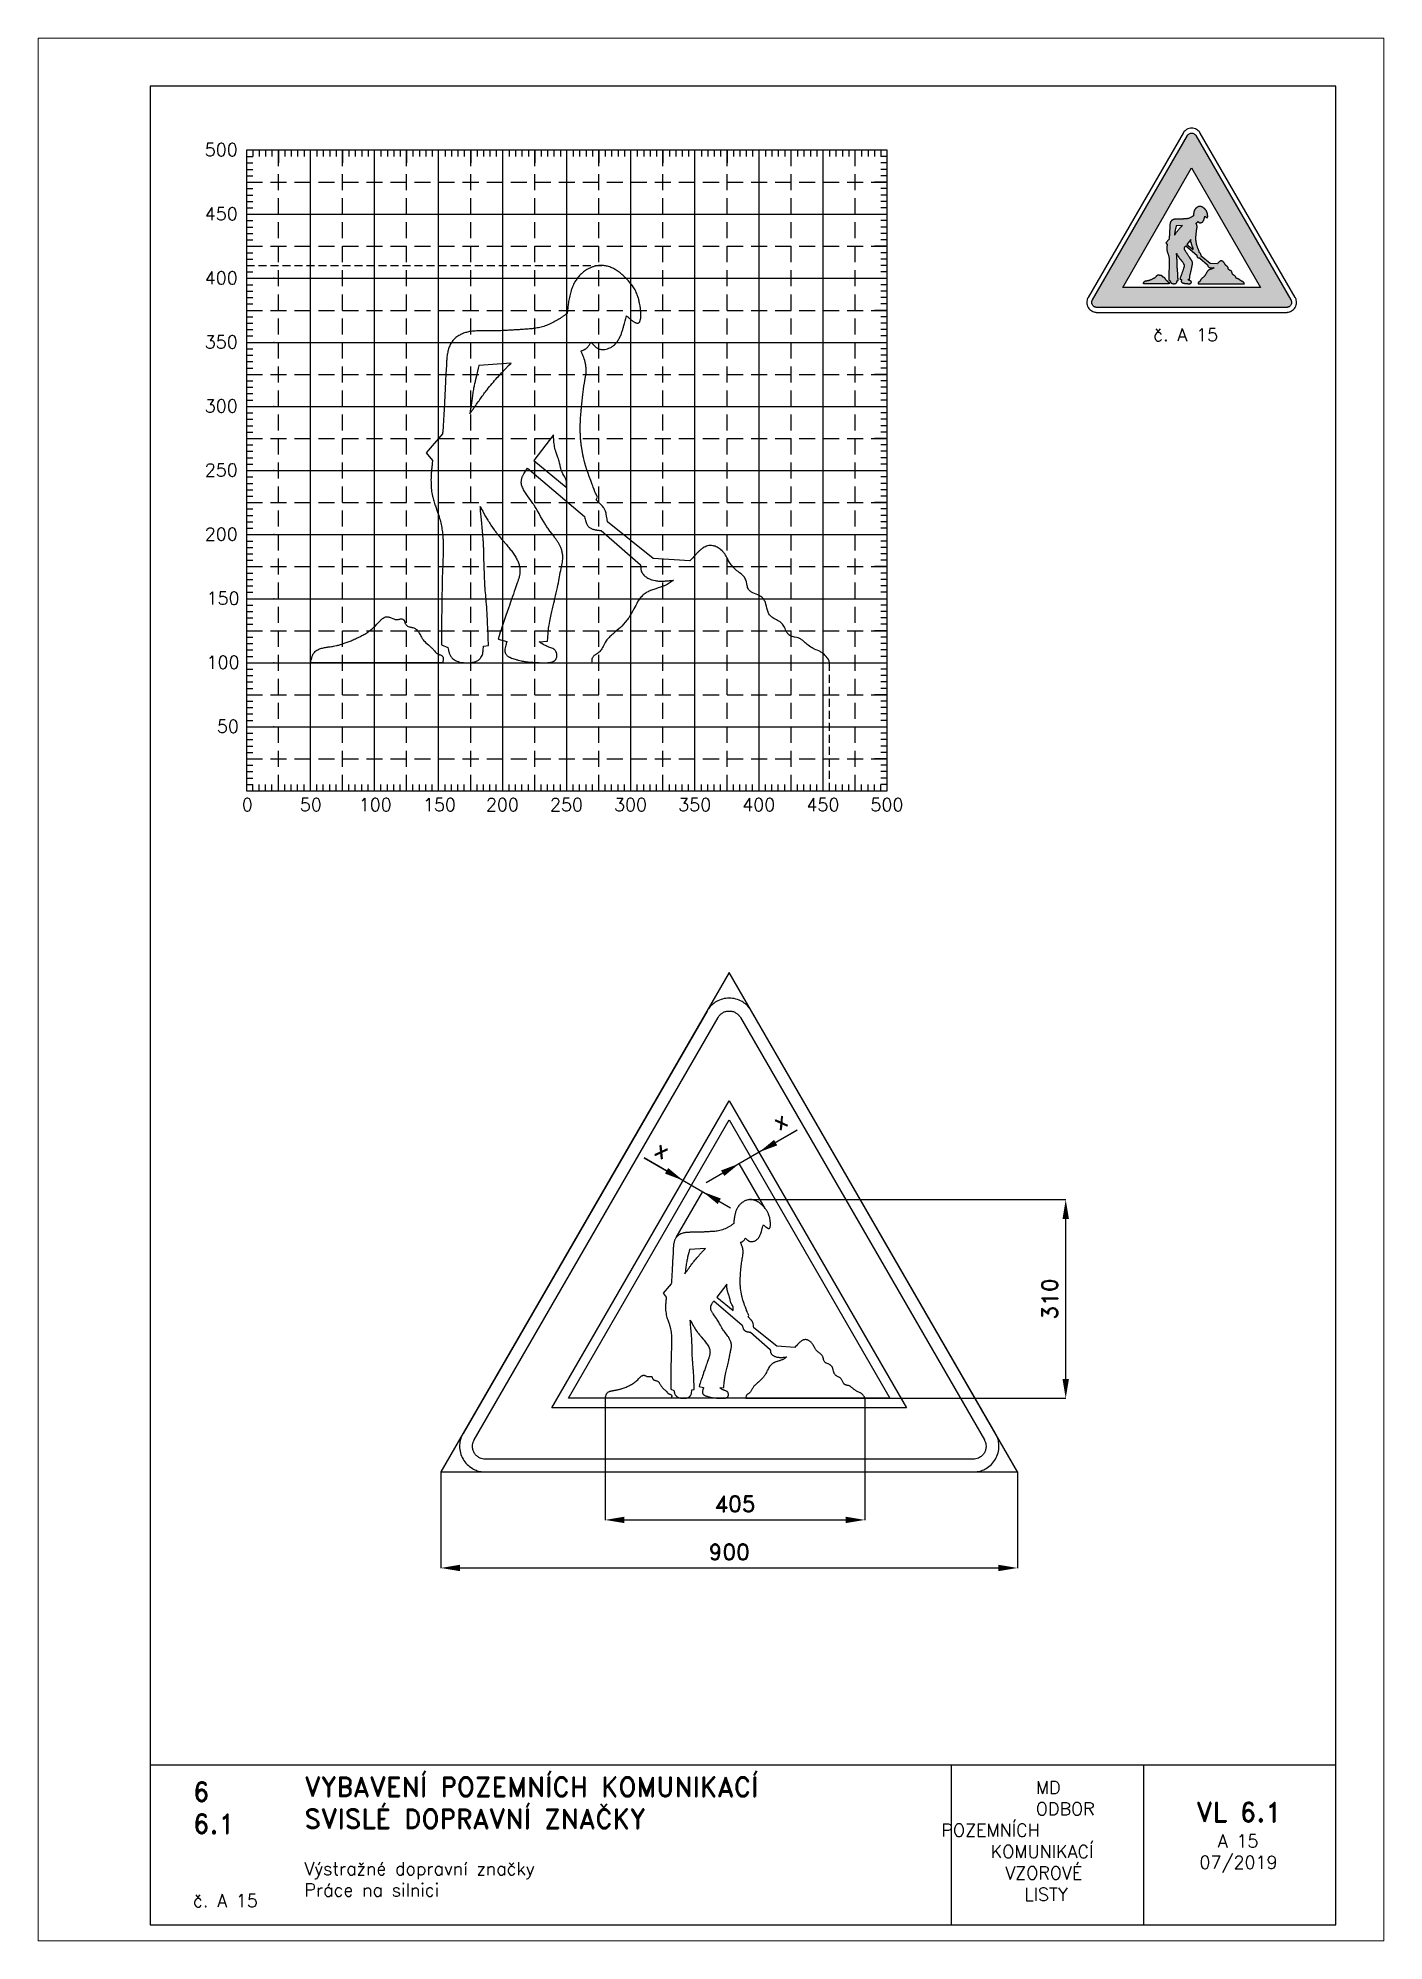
# Paper-space layout 'A 15' of a CAD drawing. Header units: millimetres. Extents: x 0 to 210, y 0 to 297.
# The model-space entities are those that its viewports show. They can reach past a viewport. Long polylines and large blocks are cut down to what shows.
import ezdxf

# ---------------------------------------------------------------- set-up
doc = ezdxf.new("R2010")
doc.units = ezdxf.units.MM
doc.header["$LTSCALE"] = 5
doc.linetypes.add('ČÁRKOVANÁX2', pattern=[1.5, 1, -0.5])
for name, color, linetype in [('Kóty', 2, 'Continuous'), ('Pomocná', 2, 'Continuous'), ('Rozpiska', 7, 'Continuous'), ('Značka', 7, 'Continuous')]:
    doc.layers.add(name, color=color, linetype=linetype)
doc.layers.add('Rámeček', color=6, linetype='Continuous', plot=False)
doc.styles.get("Standard").update_dxf_attribs({"font": 'romand.shx', "height": 25})
doc.dimstyles.get("Standard").update_dxf_attribs({"dimtxt": 25, "dimasz": 30, "dimexe": 0.18, "dimexo": 0.0625, "dimgap": 12.5, "dimtad": 1, "dimdec": 0, "dimzin": 0, "dimdsep": 46, "dimtxsty": 'Standard', "dimcen": 0.09, "dimadec": 0, "dimazin": 0, "dimtfac": 1, "dimtdec": 0, "dimtofl": 0, "dimtmove": 0, "dimatfit": 3, "dimfxl": 1, "dimtolj": 1, "dimtzin": 0, "dimarcsym": 0})

psp = doc.layouts.new('A 15')

# ---------------------------------------------------------------- texts
at = {"layer": 'Pomocná', "char_height": 2, "attachment_point": 1}
for s, insert in [('\\pi1.41968;500', (24.59, 280.57)), ('\\pi1.41968;450', (24.59, 270.57)), ('\\pi1.41968;400', (24.59, 260.57)), ('\\pi1.41968;350', (24.59, 250.57)), ('\\pi1.41968;300', (24.59, 240.57)), ('\\pi1.41968;250', (24.59, 230.57)), ('\\pi1.41968;200', (24.59, 220.57)), ('\\pi1.70539;150', (24.59, 210.57)), ('\\pi1.70539;100', (24.59, 200.57)), ('\\pi3.32444;50', (24.59, 190.57)), ('\\pi2.6146;0', (29.18, 178.35)), ('\\pi1.66222;50', (39.19, 178.35)), ('\\pi0.85269;100', (49.18, 178.35)), ('\\pi0.85269;150', (59.21, 178.35)), ('\\pi0.70984;200', (69.18, 178.35)), ('\\pi0.70984;250', (79.17, 178.35)), ('\\pi0.70984;300', (89.16, 178.35)), ('\\pi0.70984;350', (99.18, 178.35)), ('\\pi0.70984;400', (109.17, 178.35)), ('\\pi0.70984;450', (119.18, 178.35)), ('\\pi0.70984;500', (129.17, 178.35))]:
    psp.add_mtext_dynamic_manual_height_columns(s, width=6.5625, gutter_width=100, heights=[0], dxfattribs=dict(at, insert=insert))
at = {"layer": 'Rozpiska', "color": 7, "attachment_point": 1}
for s, width, heights, insert, char_height in [('{\\C6;č. A 15}', 12.0077, [2.67], (174, 251.69), 2), ('6', 149.0422, [0], (24.17, 24.77), 3), ('{\\C6;VYBAVENÍ POZEMNÍCH KOMUNIKACÍ\\P}SVISLÉ DOPRAVNÍ ZNAČKY{\\H1.34524x; }', 149.0422, [0], (41.56, 25.56), 3), ('\\pi14.7414;{\\C6;MD\\P\\pi2.36044;}ODBOR POZEMNÍCH{\\H1.57143x; }\\P\\pi7.69378;KOMUNIKACÍ{\\H1.5x; }\\P\\pi9.97949;{\\C6;VZOROVÉ\\H1.47619x; \\H0.67742x;\\P\\pi12.93187;LISTY\\H1.26984x; }', 33.1018, [0], (140.95, 24.95), 2), ('\\pi1.03113;{\\H1.5x;\\C6;VL 6.1\\P\\pi4.41206;\\H0.66667x;A 15\\H1.66666x; \\H0.6x;\\P\\pi1.5549;07/2019\\H1.80159x; }', 16.0623, [0], (179.66, 21.61), 2), ('6.1', 149.0422, [0], (24.17, 19.78), 3), ('{\\C6;Výstražné dopravní značky\\P}Práce na silnici{\\H1.83333x; }', 149.0422, [0], (41.56, 12.29), 2), ('{\\C6;č. A 15}', 12.3298, [2.67], (24.17, 7.28), 2)]:
    psp.add_mtext_dynamic_manual_height_columns(s, width=width, gutter_width=100, heights=heights, dxfattribs=dict(at, insert=insert, char_height=char_height))

msp = doc.modelspace()

# ---------------------------------------------------------------- texts
at = {"layer": 'Kóty', "char_height": 25, "attachment_point": 5}
for insert, rotation in [((500, 548.2), 30.0001), ((316.6, 502.7), 329.9999)]:
    msp.add_mtext('\\A1;x', dxfattribs=dict(at, insert=insert, rotation=rotation))

# ---------------------------------------------------------------- blocks, each defined once
blk = doc.blocks.new('*D0')
at = {"layer": 'Defpoints', "color": 0, "transparency": 16777216}
for p in [(227.2, 115), (632.2, 115), (632.2, -74.9)]:
    blk.add_point(p, dxfattribs=at)
at = {"layer": 'Kóty', "color": 0, "lineweight": -2, "transparency": 16777216}
for p, q in [((227.2, 114.9), (227.2, -75.1)), ((632.2, 114.9), (632.2, -75.1)), ((257.2, -74.9), (602.2, -74.9))]:
    blk.add_line(p, q, dxfattribs=at)
at = {"layer": 'Kóty', "color": 0, "transparency": 16777216}
for points in [[(257.2, -69.9), (257.2, -79.9), (227.2, -74.9)], [(602.2, -69.9), (602.2, -79.9), (632.2, -74.9)]]:
    blk.add_solid(points, dxfattribs=at)
at = {"layer": 'Kóty', "color": 0, "transparency": 16777216, "insert": (429.7, -49.9), "char_height": 25, "attachment_point": 5}
blk.add_mtext('\\A1;405', dxfattribs=at)
blk = doc.blocks.new('*D1')
at = {"layer": 'Defpoints', "color": 0, "transparency": 16777216}
for p in [(-29.3, 0.1), (870.7, 0.1), (870.7, -149.9)]:
    blk.add_point(p, dxfattribs=at)
at = {"layer": 'Kóty', "color": 0, "lineweight": -2, "transparency": 16777216}
for p, q in [((-29.3, 0), (-29.3, -150.1)), ((870.7, 0), (870.7, -150.1)), ((0.7, -149.9), (840.7, -149.9))]:
    blk.add_line(p, q, dxfattribs=at)
at = {"layer": 'Kóty', "color": 0, "transparency": 16777216}
for points in [[(0.7, -144.9), (0.7, -154.9), (-29.3, -149.9)], [(840.7, -144.9), (840.7, -154.9), (870.7, -149.9)]]:
    blk.add_solid(points, dxfattribs=at)
at = {"layer": 'Kóty', "color": 0, "transparency": 16777216, "insert": (420.7, -124.9), "char_height": 25, "attachment_point": 5}
blk.add_mtext('\\A1;900', dxfattribs=at)
blk = doc.blocks.new('*D2')
at = {"layer": 'Defpoints', "color": 0, "transparency": 16777216}
for p in [(453.2, 425), (945.7, 425), (632.2, 114.9)]:
    blk.add_point(p, dxfattribs=at)
at = {"layer": 'Kóty', "color": 0, "lineweight": -2, "transparency": 16777216}
for p, q in [((453.3, 425), (945.9, 425)), ((945.7, 144.9), (945.7, 395)), ((632.3, 114.9), (945.9, 114.9))]:
    blk.add_line(p, q, dxfattribs=at)
at = {"layer": 'Kóty', "color": 0, "transparency": 16777216}
for points in [[(940.7, 395), (950.7, 395), (945.7, 425)], [(940.7, 144.9), (950.7, 144.9), (945.7, 114.9)]]:
    blk.add_solid(points, dxfattribs=at)
at = {"layer": 'Kóty', "color": 0, "transparency": 16777216, "insert": (920.7, 270), "char_height": 25, "attachment_point": 5, "rotation": 90}
blk.add_mtext('\\A1;310', dxfattribs=at)

# ---------------------------------------------------------------- dimensions: what is measured, and where the dimension line sits
at = {"layer": 'Kóty'}
dim = msp.add_linear_dim(base=(945.7, 425), p1=(632.2, 114.9), p2=(453.2, 425), angle=90, dimstyle='Standard', dxfattribs=at)
dim.commit()
dim.dimension.update_dxf_attribs({"geometry": '*D2', "text_midpoint": (920.7, 270)})
for base, p1, p2, picture, middle in [((632.2, -74.9), (227.2, 115), (632.2, 115), '*D0', (429.7, -49.9)), ((870.7, -149.9), (-29.3, 0.1), (870.7, 0.1), '*D1', (420.7, -124.9))]:
    dim = msp.add_linear_dim(base=base, p1=p1, p2=p2, dimstyle='Standard', dxfattribs=at)
    dim.commit()
    dim.dimension.update_dxf_attribs({"geometry": picture, "text_midpoint": middle})

# ---------------------------------------------------------------- linework, layer by layer
at = {"layer": 'Kóty'}
for p, q in [((526.9, 533.5), (384.5, 451.3)), ((493.1, 514), (526.9, 533.5)), ((288.1, 490), (422.7, 412.3)), ((322.9, 469.9), (288.1, 490)), ((477, 411.1), (436.4, 481.4)), ((337.9, 365.8), (379.3, 437.5))]:
    msp.add_line(p, q, dxfattribs=at)
for points in [[(490.6, 518.3), (495.6, 509.7), (467.2, 499)], [(408, 470.6), (413, 461.9), (436.5, 481.3)], [(325.4, 474.3), (320.4, 465.6), (348.8, 454.9)], [(407.7, 426.7), (402.7, 418.1), (379.2, 437.4)]]:
    msp.add_solid(points, dxfattribs=at)
at = {"layer": 'Značka', "color": 6, "linetype": 'ČÁRKOVANÁX2', "ltscale": 2.5}
for points in [[(870.7, 0.1), (420.7, 779.5), (-29.3, 0.1)], [(169.9, 115), (420.7, 549.4), (671.5, 115)]]:
    msp.add_lwpolyline(points, close=True, dxfattribs=at)
at = {"layer": 'Značka', "color": 5}
for points in [[(836.1, 60), (455.4, 719.4), (454.2, 721.2, 0.010748), (453.1, 722.9, 0.055773), (447.5, 729.2, 0.055979), (440.7, 734.1, 0.069561), (431.1, 738.1, 0.069791), (420.7, 739.4, 0.069502), (410.4, 738.1, 0.067732), (400.7, 734.1, 0.055944), (393.9, 729.2, 0.061133), (388.4, 722.9, 0.012257), (387.2, 721.2), (386.1, 719.4), (5.4, 60, 0.003576), (4.4, 58.1, 0.010722), (3.5, 56.3, 0.055711), (0.8, 48.4, 0.055985), (0, 40, 0.069591), (1.3, 29.6, 0.069767), (5.4, 20, 0.069481), (11.7, 11.7, 0.067775), (20, 5.4, 0.055964), (27.6, 1.9, 0.061097), (35.8, 0.2, 0.01224), (37.9, 0.1, 0.004081), (40, 0), (801.4, 0, 0.003581), (803.5, 0.1, 0.010743), (805.6, 0.2, 0.055797), (813.8, 1.9, 0.055991), (821.4, 5.4, 0.069582), (829.8, 11.7, 0.069787), (836.1, 20, 0.069497), (840.1, 29.6, 0.067792), (841.4, 40, 0.055928), (840.6, 48.4, 0.060939), (838, 56.3), (837.1, 58.1), (836.1, 60)], [(373.6, 133.4), (380.5, 131.6), (380.3, 130.8), (380, 130), (379.8, 129.3), (379.6, 128.6), (379.4, 127.6), (379.1, 126.6), (379, 125.5, 0.033906), (378.9, 124.5, 0.036641), (379, 123.6, 0.04207), (379.2, 122.8, 0.049089), (379.6, 121.9, 0.054065), (380.1, 121.1, 0.047531), (380.8, 120.5, 0.030343), (381.5, 120, 0.022406), (382.4, 119.5, 0.017944), (383.3, 119), (384.2, 118.7), (385, 118.3), (386, 118), (387.1, 117.7, 0.01021), (389.3, 117.1, 0.011525), (391.6, 116.5, 0.009301), (393.4, 116.2, 0.009602), (395.1, 115.9, 0.008687), (396.8, 115.7, 0.00669), (398.6, 115.5, 0.004631), (400.1, 115.4, 0.004179), (401.6, 115.3, 0.003057), (403.7, 115.2, -0.001972), (405.8, 115.2), (407.8, 115.1, 0.007775), (409.8, 115, 0.01257), (411.5, 115, 0.018113), (413.2, 115.1, 0.025374), (414.7, 115.3, 0.038629), (416.1, 115.8, 0.035889), (417, 116.1, 0.05462), (417.8, 116.6, 0.08465), (418.7, 117.7, 0.069381), (419.2, 119, 0.043354), (419.4, 119.9, 0.038017), (419.5, 120.8, 0.042609), (419.4, 122, 0.043582), (419.1, 123.1), (418.8, 123.7), (418.5, 124.3, 0.05268), (417.8, 125, 0.045344), (417.1, 125.6, 0.055227), (415.6, 126.4, 0.013226), (414, 127, -0.008521), (412.6, 127.5, -0.011975), (411.1, 128.1, -0.015783), (409.9, 128.7, -0.023664), (408.7, 129.3), (407.7, 130), (406.8, 130.6), (406.3, 131), (405.8, 131.4), (412.1, 131.9), (412.2, 132.1), (412.2, 132.3), (412.3, 133.9), (412.5, 135.5), (412.6, 137.3), (412.7, 139.1), (412.9, 140.6), (413.1, 142.1), (413.2, 143.3), (413.4, 144.4), (413.6, 146), (413.9, 147.5), (414.4, 150.1), (415, 152.8), (415.5, 155), (416, 157.2), (416.6, 159.4), (417.1, 161.6), (417.6, 163.4), (418, 165.1), (418.5, 167.3), (419, 169.5), (419.5, 171.6), (419.9, 173.7), (420.3, 175.5), (420.6, 177.2), (421, 179), (421.3, 180.7), (421.5, 182.1), (421.8, 183.5), (422.2, 185.3), (422.5, 187), (422.8, 188.5), (423.1, 189.9), (423.4, 191.2), (423.6, 192.4), (423.8, 193.6), (424, 194.8), (424.1, 195.7), (424.1, 196.6), (424.1, 197.8), (424, 199, 0.031447), (423.6, 201.7, 0.037426), (422.8, 204.3, 0.029584), (421.8, 206.4, 0.018268), (420.6, 208.5, 0.011731), (419.3, 210.6, 0.00868), (417.9, 212.6), (416.7, 214.2), (415.5, 215.8), (414.1, 217.8), (412.6, 219.7, -0.008977), (410.9, 222.3, -0.009357), (409.3, 224.9), (408.1, 227), (406.8, 229.2), (405.6, 231.3), (404.4, 233.5), (403.3, 235.3), (402.3, 237.1, 0.008703), (400.8, 239.3), (399.2, 241.6), (397.9, 243.4), (396.5, 245.3), (395.4, 246.9, -0.011432), (394.4, 248.5, -0.016481), (393.5, 250.1, -0.022519), (392.7, 251.7, -0.027618), (392.2, 253.2, -0.041383), (391.8, 254.6, -0.040581), (391.8, 256.1, -0.029967), (391.9, 257.5, -0.021264), (392, 258.6, -0.028247), (392.3, 259.5, -0.026166), (392.7, 260.5, -0.016699), (393.1, 261.4, -0.011785), (393.6, 262.3), (394.2, 263.3), (394.7, 264.1), (395.3, 265), (396, 265.9), (396.7, 266.9), (441, 229.1), (441, 229), (441.1, 228.9), (441.3, 227.9), (441.5, 227), (441.7, 226.1), (442, 225.2), (442.2, 224.4), (442.5, 223.6), (442.8, 223), (443.1, 222.5, 0.028717), (443.5, 221.8, 0.032045), (444, 221.3, 0.046618), (444.9, 220.5, 0.037317), (445.9, 219.9, 0.026617), (446.8, 219.5, 0.021422), (447.8, 219.2, 0.017956), (448.8, 218.9, 0.014115), (449.9, 218.7, 0.009447), (450.8, 218.5, 0.007893), (451.7, 218.4, 0.006793), (452.8, 218.3), (453.9, 218.2), (484.8, 191.3), (484.8, 190.6), (484.8, 189.9), (484.9, 189.3), (484.9, 188.7), (485.1, 187.6, 0.031298), (485.3, 186.6, 0.047413), (485.9, 185.2, 0.048674), (486.8, 184, 0.044462), (487.8, 182.9, 0.028845), (489.1, 181.9, 0.022501), (490.3, 181.1, 0.026188), (491.7, 180.4, 0.037661), (493.8, 179.6, 0.027165), (496.1, 179.1, 0.017845), (497.9, 178.9, 0.017099), (499.8, 178.7, 0.01473), (501.7, 178.7, 0.010711), (503.6, 178.8, 0.006711), (505.1, 178.9, 0.006032), (506.6, 179, 0.003929), (508.2, 179.2), (509.8, 179.4), (510.1, 179.4), (510.4, 179.4), (510.2, 179.2), (509.9, 179.1), (508.9, 178.4), (507.9, 177.7, -0.012978), (506.3, 176.6, -0.022155), (504.6, 175.6, -0.02526), (502.5, 174.7, -0.014408), (500.4, 173.9, -0.005155), (498.6, 173.3), (496.8, 172.8, 0.00469), (495, 172.2, 0.009547), (493.3, 171.6, 0.012792), (491.9, 171.1, 0.019893), (490.6, 170.4, 0.025647), (489.1, 169.6, 0.019537), (487.6, 168.5, 0.023465), (486.1, 167.2, 0.03396), (484.7, 165.8, 0.028046), (483.7, 164.4), (482.7, 163), (481.8, 161.4), (481, 159.8), (480.3, 158.4), (479.6, 157.1), (478.7, 155.4), (477.7, 153.8), (476.5, 151.7, -0.014949), (475.2, 149.7, -0.014784), (474, 148.1), (472.8, 146.5), (471.5, 145.1), (470.2, 143.7), (469, 142.5), (467.9, 141.5), (466.4, 140.1), (464.8, 138.8), (464, 138.1), (463.1, 137.4), (462.4, 136.7), (461.6, 136.1), (460.9, 135.4), (460.2, 134.7), (459.7, 134.2), (459.1, 133.6), (458.5, 132.8), (458, 132), (457.3, 130.9), (456.6, 129.7), (456.1, 128.7), (455.6, 127.8), (455.1, 126.8), (454.6, 125.9), (454.1, 125.2), (453.6, 124.5, -0.043578), (452.4, 123.3, -0.034118), (451.1, 122.3), (450.2, 121.8, 0.017403), (449.4, 121.2, 0.027906), (448.7, 120.7, 0.03497), (448.1, 120.1, 0.042387), (447.5, 119.3, 0.044573), (447.1, 118.5), (446.9, 117.7), (446.7, 116.9), (446.6, 116), (446.6, 115), (632.2, 115), (631.8, 116.3, 0.045525), (631.3, 117.6), (630.9, 118.3), (630.4, 118.9), (629.5, 120), (628.6, 121), (628, 121.6), (627.4, 122.1, 0.035523), (626.2, 123, 0.020603), (624.9, 123.7), (623.8, 124.2), (622.7, 124.7), (621.5, 125.2), (620.4, 125.7), (619.5, 126.1), (618.6, 126.6), (617.6, 127.2), (616.5, 127.9), (615.6, 128.6), (614.6, 129.4), (613.9, 130), (613.1, 130.7), (612.4, 131.3), (611.6, 132), (611, 132.5), (610.4, 133), (609.6, 133.6, 0.037866), (608.7, 134, 0.037897), (607.7, 134.4), (606.6, 134.7), (604.9, 135.1, -0.014365), (603.2, 135.6, -0.030092), (601.8, 136.1, -0.064562), (600.6, 136.8, -0.056778), (599.7, 137.7, -0.03384), (599, 138.6), (598.5, 139.6), (598, 140.6), (597.5, 141.6), (597, 142.6), (596.5, 143.4), (596.1, 144.2), (595.5, 145.1), (594.7, 145.9, 0.040328), (593.8, 146.8, 0.026105), (592.7, 147.5), (591.7, 148.1), (590.7, 148.6), (589.7, 149.1), (588.8, 149.6), (588, 150), (587.3, 150.4, -0.030349), (586.6, 151.1), (585.9, 151.8, -0.043472), (584.9, 153, -0.041773), (584.2, 154.5, -0.031589), (583.7, 155.9), (583.3, 157.5), (583, 159.1), (582.5, 160.7), (582.1, 162, 0.035049), (581.6, 163.3, 0.044121), (580.8, 164.6, 0.04187), (579.8, 165.7, 0.037223), (578.7, 166.6, 0.033846), (577.5, 167.4, 0.023886), (576.3, 168), (575, 168.5), (573.7, 169.1), (572.5, 169.6, -0.023324), (571.3, 170.2, -0.044959), (570.3, 170.9, -0.070238), (569.1, 172.2, -0.069102), (568.3, 173.8, -0.041587), (567.9, 175.2), (567.7, 176.6), (567.3, 178.1), (566.9, 179.4, 0.03674), (566.2, 180.9, 0.044012), (565.2, 182.3, 0.033192), (564.3, 183.4), (563.2, 184.3), (562, 185.2), (560.9, 186.1), (560, 186.8), (559.1, 187.6), (558, 188.5), (557, 189.6), (555.9, 190.8, -0.022796), (554.9, 192.2), (554.2, 193.4), (553.5, 194.6), (552.8, 195.8), (552.1, 197.1, 0.018007), (550.8, 199.4, 0.040499), (549.2, 201.5), (548.4, 202.3), (547.5, 203.1), (546.8, 203.7), (546, 204.2, 0.027943), (544.5, 205.1, 0.037399), (543, 205.8, 0.021899), (542.2, 206.1, 0.021577), (541.3, 206.3, 0.053889), (539.2, 206.5, 0.062872), (537.1, 206.2, 0.05053), (535.3, 205.6, 0.032666), (533.7, 204.7, 0.026929), (531.9, 203.3, 0.020036), (530.2, 201.9, 0.013962), (528.6, 200.3), (527, 198.7), (525.4, 196.8), (523.8, 195), (523.6, 194.7), (523.3, 194.4), (494.7, 196.4), (459, 225.1), (459, 225.2), (458.9, 225.4), (458.8, 226.4), (458.6, 227.4), (458.5, 228.3), (458.4, 229.3), (458, 230.9, 0.020426), (457.6, 232.5), (457.3, 233.4), (457, 234.2, 0.0304), (456.4, 235.3, 0.021157), (455.7, 236.3), (455, 237.1), (454.3, 237.9), (453.6, 238.6), (452.9, 239.4), (452.3, 240), (451.7, 240.6), (450.9, 241.3), (450.1, 242.1), (451.1, 244.1), (450.6, 245.3), (450.1, 246.5), (449.7, 247.5), (449.3, 248.4), (448.5, 250.2), (447.8, 252), (447.5, 253), (447.1, 254), (445.9, 257.1), (444.7, 260.2), (443.8, 262.9), (442.9, 265.5), (442.1, 268.2), (441.3, 270.9), (440.7, 273, -0.00909), (440.2, 275.2, -0.009476), (439.7, 277.9), (439.2, 280.6), (438.7, 283.9, -0.010884), (438.2, 287.3, -0.010906), (438, 290.1, -0.007883), (437.8, 292.9, -0.006354), (437.7, 295.7, -0.006291), (437.7, 298.5), (437.8, 300.7), (437.9, 303), (438, 305.8), (438.2, 308.5), (438.4, 311.5), (438.7, 314.5), (438.9, 317), (439.2, 319.5), (439.4, 321.9), (439.7, 324.4), (440, 326.4), (440.3, 328.4), (440.7, 330.8), (441.1, 333.2), (441.4, 334.9), (441.7, 336.7), (441.9, 338.1), (442.1, 339.5, 0.010571), (442.2, 340.9, 0.011114), (442.3, 342.3), (442.3, 343.4, 0.011692), (442.3, 344.6, 0.014891), (442.2, 345.9, 0.013415), (442, 347.3, 0.012674), (441.8, 348.6, 0.014312), (441.5, 349.9, 0.011677), (441.2, 351), (440.8, 352), (440.4, 353.1), (440, 354.2), (439.6, 355.1), (439.2, 356), (438.8, 356.9), (438.4, 357.9), (438.3, 358.1), (438.2, 358.2), (438.7, 358.4), (439.2, 358.6, 0.00486), (440, 358.9, 0.017161), (440.8, 359.3, 0.020387), (441.4, 359.6, 0.022204), (442, 360, 0.05808), (443.6, 361.4, 0.039058), (444.9, 363.2, 0.012223), (445.5, 364.1), (446.1, 365.1), (446.3, 364.8), (446.5, 364.5), (447.5, 363.5, 0.015891), (448.5, 362.5, 0.024448), (449.5, 361.5, 0.032153), (450.7, 360.7, 0.022155), (451.4, 360.3, 0.025928), (452.1, 360, 0.041931), (453.4, 359.6, 0.037888), (454.7, 359.5, 0.029498), (455.8, 359.5, 0.024857), (456.9, 359.6, 0.040961), (459, 360, 0.038698), (461, 360.8, 0.02193), (462, 361.4, 0.02251), (463, 362, 0.033869), (464.5, 363.2, 0.031852), (465.8, 364.5, 0.023831), (466.7, 365.7, 0.020157), (467.5, 367, 0.016701), (468.3, 368.4, 0.013217), (469, 369.8, 0.01912), (470, 372.3, 0.016168), (470.9, 375, 0.008312), (471.6, 377.4), (472.2, 379.8), (472.8, 381.7), (473.3, 383.6), (473.6, 384.6), (473.9, 385.6), (474.4, 385.2), (474.8, 384.9), (475.6, 384.2), (476.3, 383.6), (477.3, 382.8, 0.008471), (478.3, 382, 0.0125), (479.2, 381.4, 0.019863), (480.1, 380.8, 0.021965), (480.7, 380.4, 0.033859), (481.4, 380.2, 0.052561), (482.1, 380, 0.092259), (482.8, 380, 0.09088), (483.4, 380.3, 0.075029), (483.9, 380.7, 0.078714), (484.3, 381.4, 0.038424), (484.6, 382.3, 0.033908), (484.9, 383.9, 0.023092), (485, 385.5, 0.018788), (485, 387.6, 0.013213), (484.9, 389.6, 0.008008), (484.7, 391.1, 0.008106), (484.5, 392.7, 0.009513), (484.2, 394.6, 0.007803), (483.8, 396.5, 0.014438), (483.1, 399.3, 0.022888), (482.2, 402.1, 0.019341), (481.4, 404, 0.018704), (480.5, 405.9, 0.016859), (479.5, 407.6, 0.016343), (478.4, 409.2, 0.011116), (477.5, 410.4, 0.008152), (476.5, 411.6, 0.009152), (475.3, 413.1, 0.010456), (473.9, 414.5, 0.011181), (472.4, 416, 0.009402), (470.8, 417.5, 0.008493), (469.4, 418.6, 0.010776), (468, 419.8, 0.01317), (466.5, 420.8, 0.015529), (465, 421.8, 0.013712), (463.7, 422.6, 0.01456), (462.4, 423.2, 0.021257), (460.7, 423.9, 0.026934), (459, 424.4, 0.023837), (457.4, 424.7, 0.019228), (455.9, 424.9, 0.014708), (454.5, 425, 0.015824), (453.2, 425, 0.016971), (451.9, 424.9, 0.018396), (450.6, 424.7, 0.030128), (448.4, 424.2, 0.025315), (446.3, 423.5, 0.027134), (444, 422.4, 0.02916), (441.8, 421.1, 0.022665), (440.2, 419.9, 0.020379), (438.6, 418.6, 0.019196), (437.2, 417.2, 0.019072), (435.9, 415.6, 0.014823), (434.9, 414.3, 0.013924), (434, 413, 0.017075), (433, 411.3, 0.017732), (432.1, 409.5, 0.021517), (431.1, 407, 0.016614), (430.3, 404.4, 0.011226), (429.7, 402.3, 0.010063), (429.3, 400.1, 0.008745), (428.8, 398, 0.007162), (428.5, 395.8, 0.004487), (428.3, 394, 0.003156), (428.1, 392.2), (427.8, 389.9), (427.6, 387.6), (426.8, 387, -0.003998), (425.9, 386.4, -0.010391), (424, 385, -0.006472), (422, 383.7, -0.012957), (418.2, 381.5, -0.022412), (414.3, 379.5, -0.027473), (410.3, 377.9, -0.028719), (406.1, 376.7, -0.022021), (402.1, 376, -0.011373), (398.1, 375.5, -0.004681), (394.5, 375.2, -0.003085), (390.9, 375, -0.001539), (387.8, 374.8, -0.000732), (384.7, 374.6), (382.1, 374.5, -0.001228), (379.6, 374.3, -0.001664), (377, 374.2, -0.001901), (374.4, 374.1, -0.001649), (372.4, 374.1, -0.001633), (370.3, 374, -0.002308), (368, 374, -0.003318), (365.8, 374, -0.002317), (362.8, 374, 0.003192), (359.9, 374, 0.005917), (357.7, 373.9, 0.009147), (355.6, 373.9, 0.012902), (353.5, 373.7, 0.017507), (351.4, 373.4, 0.016099), (349.8, 373, 0.016792), (348.2, 372.6, 0.033686), (345.1, 371.4, 0.035365), (342.3, 369.9, 0.025336), (340.8, 368.8, 0.035349), (339.4, 367.6, 0.030346), (338.3, 366.4, 0.019737), (337.4, 365.1, 0.022131), (336.3, 363.3, 0.029993), (335.5, 361.5, 0.0253), (334.9, 359.9, 0.017902), (334.5, 358.2, 0.013859), (334.1, 356.4, 0.01198), (333.8, 354.7, 0.015054), (333.5, 351.4, 0.004423), (333.4, 348.1, -0.001267), (333, 341.3), (332.6, 334.6), (332.3, 329.1), (332, 323.6), (331.7, 318.2), (331.4, 312.8), (331.2, 308.5), (330.9, 304.2), (330.7, 299.7), (330.4, 295.2), (330.4, 294.4), (330.3, 293.6), (317.7, 278.8), (322.5, 272.8), (322.4, 272.3), (322.4, 271.9, 0.002524), (322.1, 269, 0.003486), (321.8, 266, 0.004683), (321.6, 263.2, 0.006559), (321.4, 260.4, 0.008475), (321.3, 257.6, 0.010577), (321.3, 254.9, 0.022592), (321.7, 250, 0.026898), (322.5, 245.1, 0.019864), (323.5, 241.2, 0.011976), (324.7, 237.4), (326.4, 232.5, -0.015371), (328, 227.6, -0.021039), (329.2, 222.9, -0.018517), (330, 218.1, -0.013223), (330.5, 214.1, -0.010551), (330.7, 210.1, -0.008381), (330.8, 206, -0.00656), (330.8, 201.9), (330.7, 198.6), (330.6, 195.3), (330.5, 191.1), (330.3, 187), (330.1, 180.1), (329.9, 173.2), (329.8, 167.5), (329.7, 161.7), (329.6, 156), (329.6, 150.3), (329.6, 145.8), (329.6, 141.3), (329.6, 135.1), (329.6, 129), (334.4, 126.9), (334.6, 125.9), (334.9, 124.8, 0.019736), (335.5, 122.5, 0.055847), (336.5, 120.4, 0.038828), (337.2, 119.3, 0.036623), (338.1, 118.3, 0.050604), (339.6, 117.1, 0.043176), (341.3, 116.2, 0.042165), (343.4, 115.5, 0.035533), (345.6, 115.2, 0.015347), (347, 115, 0.006581), (348.3, 115, 0.008553), (350, 115, 0.020203), (351.8, 115.1, 0.020526), (353.1, 115.2, 0.018867), (354.5, 115.5, 0.045652), (356.8, 116.2, 0.083762), (358.8, 117.5, 0.040216), (359.6, 118.2, 0.029916), (360.2, 119.1, 0.044061), (361.1, 120.6, 0.048058), (361.7, 122.3, 0.038258), (362, 124.1), (362.1, 125.9), (362.2, 126.9), (362.2, 127.9), (366, 128.4), (366, 129.3), (366, 130.2), (365.9, 132.7), (365.8, 135.3), (365.8, 137.7), (365.7, 140.2), (365.6, 142.6), (365.5, 145), (365.4, 147), (365.3, 148.9), (365.2, 151.4), (365, 153.8), (364.9, 156.2), (364.8, 158.6), (364.6, 160.5), (364.5, 162.5), (364.3, 164.5), (364.1, 166.5), (364, 168.1), (363.8, 169.6), (363.7, 171.6), (363.5, 173.6, -0.006119), (363.2, 177.7), (363.1, 181.8), (362.9, 185.2), (362.8, 188.7), (362.7, 192.1), (362.6, 195.5), (362.6, 198.2), (362.5, 201), (362.4, 204.4, 0.006896), (362.2, 207.8, 0.006675), (362, 211.3), (361.7, 214.8), (361.4, 217.7), (361.2, 220.7), (361, 223.6), (360.7, 226.5), (360.5, 228.8), (360.3, 231.2), (360, 233.7), (359.8, 236.1), (359.7, 236.6), (359.7, 237), (359.9, 236.7), (360.1, 236.3), (360.4, 235.6), (360.8, 234.9), (361.7, 233.2), (362.6, 231.5), (363.9, 229.2), (365.2, 227, 0.005914), (366.6, 224.7, 0.006504), (368.1, 222.4), (369.3, 220.5), (370.6, 218.7, 0.00854), (372.3, 216.4, 0.006844), (374.1, 214.2, 0.005941), (377.1, 210.7), (380.1, 207.2, -0.00693), (382.5, 204.2, -0.012747), (384.9, 201.2, -0.019188), (386.9, 198.2, -0.028077), (388.6, 195.1, -0.032822), (389.8, 192.3, -0.045638), (390.5, 189.4, -0.039674), (390.7, 186.9, -0.034311), (390.5, 184.5), (390.3, 183.2), (390.1, 182), (389.8, 180.8), (389.4, 179.6), (389, 178.5), (388.6, 177.4), (387.7, 175), (386.9, 172.5), (386.3, 170.6), (385.6, 168.6), (384.9, 166.6), (384.2, 164.7), (383.6, 163.1), (383.1, 161.5), (382.4, 159.6), (381.7, 157.6), (380.7, 154.8), (379.8, 151.9), (379, 149.6), (378.2, 147.2), (377.4, 144.9), (376.6, 142.5), (375.9, 140.6), (375.3, 138.7), (374.4, 136.1), (373.6, 133.4)], [(351.6, 309.3), (353.2, 311.6, 0.001499), (354.8, 313.8, 0.001006), (357.4, 317.6, -0.003534), (360.1, 321.4, -0.005764), (362.5, 324.7, -0.006807), (365, 328, -0.009673), (368.9, 332.8, -0.007276), (373, 337.5, -0.005084), (376.4, 341.2, -0.005323), (379.8, 344.9, -0.002262), (381.8, 346.9), (383.8, 348.8), (358.7, 347.1), (358.1, 344.8), (357.6, 342.5), (356.7, 338.8), (355.8, 335.1, 0.003443), (355.1, 331.7, 0.009361), (354.4, 328.3, 0.010588), (353.7, 324.1, 0.001684), (353.1, 319.9, -0.002187), (352.7, 316.5, -0.00205), (352.2, 313.1), (351.9, 311.2), (351.6, 309.3)], [(401.5, 272.8), (426.8, 252), (426.9, 252.6), (427, 253.2), (427, 254.3), (427, 255.4), (427, 256.3, 0.03519), (426.8, 257.1, 0.038102), (426.6, 258, 0.025457), (426.3, 258.7, 0.023036), (425.6, 260), (424.8, 261.2), (424.1, 262.4, -0.021429), (423.5, 263.6, -0.01942), (423.1, 264.6), (422.8, 265.7, -0.017328), (422.3, 267.4), (421.9, 269.2), (421.6, 270.7), (421.2, 272.2, 0.014968), (420.7, 274.2, 0.00935), (420, 276), (419.5, 277.5), (419, 279, -0.015919), (418.3, 281.2, -0.018505), (417.7, 283.5, -0.018972), (417.3, 286, -0.015861), (417.1, 288.4), (417, 289.4), (417, 290.4), (417, 291.6), (416.9, 292.8), (401.5, 272.8)], [(330.3, 115), (227.2, 115), (227.5, 116.1), (227.8, 117.2), (228, 118.1), (228.2, 118.9), (228.5, 119.8, -0.014845), (228.8, 120.6), (229, 121.2, -0.018176), (229.3, 121.8, -0.025437), (229.8, 122.5, -0.028168), (230.3, 123.1, -0.055973), (231.5, 124.3, -0.045671), (233, 125.2, -0.032445), (234.4, 125.8, -0.021042), (235.8, 126.2, -0.014339), (237.5, 126.6, -0.009869), (239.1, 126.9, -0.004935), (240.4, 127.2, -0.002135), (241.8, 127.4, 0.001793), (243.5, 127.6, 0.00725), (245.2, 127.9, 0.012484), (247.5, 128.4, 0.010018), (249.8, 129, 0.007304), (251.7, 129.5, 0.007695), (253.5, 130.1, 0.011794), (256.6, 131.3, 0.007943), (259.7, 132.5, 0.008075), (263.2, 134.1, 0.010418), (266.6, 135.7, 0.015096), (269.7, 137.4, 0.024144), (272.6, 139.3, 0.025917), (275.4, 141.5, 0.020601), (277.9, 143.9), (279, 145.1), (280.1, 146.3), (281.1, 147.3, -0.011344), (282, 148.2, -0.018129), (283, 149.1, -0.026928), (284, 149.8, -0.04628), (285.2, 150.5, -0.081579), (286.5, 150.8, -0.041871), (287.1, 150.8, -0.030804), (287.8, 150.8, -0.040493), (289, 150.5, -0.019571), (290.1, 150), (291.5, 149.4, 0.037354), (292.9, 149, 0.031997), (293.7, 148.8, 0.034272), (294.6, 148.7, 0.038606), (295.8, 148.8, 0.010225), (297.1, 149.1, -0.030374), (298, 149.2, -0.094413), (298.9, 149.1, -0.044727), (299.3, 149, -0.036867), (299.6, 148.8, -0.040598), (299.9, 148.6, -0.053115), (300.1, 148.3, -0.051562), (300.3, 147.9), (300.5, 147.6), (300.8, 146.6, 0.029581), (301.2, 145.8, 0.042316), (301.6, 145, 0.048313), (302.1, 144.4, 0.066751), (303, 143.6, 0.052108), (304.1, 143.1, 0.024509), (304.9, 142.9, 0.011276), (305.7, 142.7, -0.010111), (307.1, 142.4, -0.0481), (308.5, 141.9, -0.049082), (309.5, 141.3, -0.047144), (310.4, 140.6, -0.034711), (311.1, 139.8, -0.022915), (311.6, 139), (312.1, 138.2), (312.6, 137.3), (313, 136.5), (313.4, 135.8), (313.8, 134.9), (314.4, 134, 0.03033), (315.3, 132.7, 0.021256), (316.4, 131.5), (317.3, 130.6), (318.2, 129.8), (319.2, 128.9), (320.2, 128.1), (320.9, 127.4), (321.7, 126.7, -0.013036), (322.6, 125.9, -0.029512), (323.5, 124.9), (324, 124.2), (324.5, 123.5, 0.029128), (325, 123, 0.041229), (325.6, 122.5, 0.051669), (326.4, 122, 0.021198), (327.4, 121.6), (328.3, 121.3, -0.025085), (329.2, 120.9), (329.5, 120.8), (329.8, 120.6, -0.068232), (330.4, 120, -0.092544), (330.8, 119.4, -0.054548), (330.9, 118.9), (330.9, 118.4), (330.9, 117.9), (330.8, 117.4), (330.7, 116.8), (330.6, 116.3), (330.5, 115.7), (330.3, 115)]]:
    msp.add_lwpolyline(points, format="xyb", dxfattribs=at)
at = {"layer": 'Značka', "color": 1}
msp.add_lwpolyline([(801.4, 20), (40, 20, -0.003586), (39, 20, -0.010756), (37.9, 20.1, -0.05582), (33.8, 20.9, -0.05597), (30, 22.7, -0.06955), (25.8, 25.8, -0.069786), (22.7, 30, -0.069503), (20.7, 34.8, -0.067814), (20, 40, -0.055933), (20.4, 44.2, -0.060881), (21.7, 48.1, -0.012187), (22.2, 49.1, -0.00406), (22.7, 50), (403.4, 709.4), (404, 710.3), (404.5, 711.2, -0.055851), (407.3, 714.3, -0.05603), (410.7, 716.7, -0.069574), (415.5, 718.8, -0.069723), (420.7, 719.4, -0.069439), (425.9, 718.8, -0.067755), (430.7, 716.7, -0.055971), (434.1, 714.3, -0.061159), (436.9, 711.2), (437.5, 710.3), (438, 709.4), (818.8, 50), (819.2, 49.1), (819.7, 48.1, -0.055637), (821, 44.2, -0.055928), (821.4, 40, -0.069571), (820.8, 34.8, -0.069825), (818.8, 30, -0.069532), (815.6, 25.8, -0.067733), (811.4, 22.7, -0.055923), (807.6, 20.9, -0.061121), (803.5, 20.1, -0.012253), (802.5, 20, -0.004086), (801.4, 20)], format="xyb", dxfattribs=at)
msp.add_lwpolyline([(143.9, 100), (420.7, 579.4), (697.5, 100), (143.9, 100)], dxfattribs=at)

msp.set_redraw_order([(e.dxf.handle, doc.entitydb.next_handle()) for e in msp.query("TEXT MTEXT ATTDEF DIMENSION ARC_DIMENSION")])  # texts and dimensions are drawn at this point

# ---------------------------------------------------------------- hatches: boundary and pattern name
at = {"layer": 'Značka'}
h = psp.add_hatch(color=10, dxfattribs=at)
h.dxf.hatch_style = 1
h.paths.add_polyline_path([(169.24, 258.08), (180, 276.72), (190.76, 258.08)], flags=16)
edge = h.paths.add_edge_path()
edge.add_line((194.81, 254.96), (165.19, 254.96))
edge.add_arc((165.28, 257.8), 2.84, 267.4279, 268.2497, ccw=False)
edge.add_arc((165.2, 255.91), 0.947, 264.9636, 267.4286, ccw=False)
edge.add_arc((165.18, 255.69), 0.729, 252.0002, 264.7801, ccw=False)
edge.add_arc((165.18, 255.7), 0.731, 239.2368, 252.0508, ccw=False)
edge.add_arc((165.16, 255.71), 0.734, 224.9741, 240.8881, ccw=False)
edge.add_arc((165.16, 255.71), 0.732, 209.0808, 225.0485, ccw=False)
edge.add_arc((165.15, 255.73), 0.734, 194.8816, 210.7849, ccw=False)
edge.add_arc((165.17, 255.73), 0.753, 179.4178, 194.9358, ccw=False)
edge.add_arc((165.15, 255.76), 0.733, 168.2202, 181.0258, ccw=False)
edge.add_arc((165.09, 255.77), 0.668, 154.3449, 168.2807, ccw=False)
edge.add_arc((165.24, 255.71), 0.836, 152.5643, 155.3573, ccw=False)
edge.add_arc((166.73, 254.94), 2.51, 151.6364, 152.5668, ccw=False)
edge.add_line((164.52, 256.13), (179.33, 281.78))
edge.add_line((179.33, 281.78), (179.35, 281.81))
edge.add_line((179.35, 281.81), (179.37, 281.84))
edge.add_arc((179.97, 281.42), 0.728, 132.0175, 144.8044, ccw=False)
edge.add_arc((179.97, 281.42), 0.731, 119.2221, 132.0499, ccw=False)
edge.add_arc((179.99, 281.43), 0.734, 104.9611, 120.8806, ccw=False)
edge.add_arc((179.99, 281.43), 0.732, 89.0816, 105.0351, ccw=False)
edge.add_arc((180.01, 281.43), 0.734, 74.8911, 90.7799, ccw=False)
edge.add_arc((180.01, 281.41), 0.754, 59.4433, 74.9479, ccw=False)
edge.add_arc((180.03, 281.42), 0.733, 48.2326, 61.0468, ccw=False)
edge.add_arc((180.08, 281.47), 0.665, 34.2949, 48.2941, ccw=False)
edge.add_line((180.63, 281.84), (180.65, 281.81))
edge.add_line((180.65, 281.81), (180.67, 281.78))
edge.add_line((180.67, 281.78), (195.48, 256.13))
edge.add_line((195.48, 256.13), (195.5, 256.1))
edge.add_line((195.5, 256.1), (195.52, 256.06))
edge.add_arc((194.85, 255.75), 0.731, 12.0134, 24.7513, ccw=False)
edge.add_arc((194.85, 255.75), 0.732, -0.7539, 12.0504, ccw=False)
edge.add_arc((194.85, 255.73), 0.734, -15.0136, 0.9053, ccw=False)
edge.add_arc((194.85, 255.73), 0.731, 329.0775, 345.0543, ccw=False)
edge.add_arc((194.84, 255.71), 0.733, 314.8753, 330.7852, ccw=False)
edge.add_arc((194.82, 255.73), 0.754, 299.4286, 314.9281, ccw=False)
edge.add_arc((194.82, 255.7), 0.733, 288.2355, 301.0387, ccw=False)
edge.add_arc((194.84, 255.63), 0.665, 274.3079, 288.2985, ccw=False)
edge.add_arc((194.81, 255.8), 0.831, 272.5156, 275.3236, ccw=False)
edge.add_arc((194.74, 257.45), 2.49, 271.5795, 272.516, ccw=False)
h = psp.add_hatch(color=249, dxfattribs=at)
h.dxf.hatch_style = 1
edge = h.paths.add_edge_path()
edge.add_line((178.17, 259.38), (178.43, 259.31))
edge.add_line((178.43, 259.31), (178.43, 259.27))
edge.add_line((178.43, 259.27), (178.42, 259.24))
edge.add_line((178.42, 259.24), (178.41, 259.21))
edge.add_line((178.41, 259.21), (178.4, 259.19))
edge.add_line((178.4, 259.19), (178.39, 259.15))
edge.add_line((178.39, 259.15), (178.38, 259.11))
edge.add_line((178.38, 259.11), (178.38, 259.07))
edge.add_arc((178.67, 259.03), 0.298, 173.3033, 181.071)
edge.add_arc((178.61, 259.03), 0.233, 180.3069, 188.7006)
edge.add_arc((178.58, 259.03), 0.204, 188.7284, 198.3644)
edge.add_arc((178.56, 259.02), 0.187, 197.4581, 208.6993)
edge.add_arc((178.55, 259.01), 0.169, 208.6875, 221.0662)
edge.add_arc((178.56, 259.02), 0.187, 220.2242, 231.1093)
edge.add_arc((178.63, 259.1), 0.294, 231.03, 237.9819)
edge.add_arc((178.71, 259.22), 0.435, 237.3122, 242.4465)
edge.add_arc((178.76, 259.31), 0.542, 242.456, 246.568)
edge.add_line((178.54, 258.82), (178.58, 258.8))
edge.add_line((178.58, 258.8), (178.61, 258.79))
edge.add_line((178.61, 258.79), (178.65, 258.78))
edge.add_line((178.65, 258.78), (178.69, 258.76))
edge.add_arc((179.34, 260.91), 2.25, 253.1082, 255.4482)
edge.add_arc((179.28, 260.66), 1.99, 255.4445, 258.0856)
edge.add_arc((179.26, 260.53), 1.85, 257.7702, 259.9017)
edge.add_arc((179.25, 260.47), 1.79, 259.8682, 262.0688)
edge.add_arc((179.28, 260.64), 1.97, 261.9403, 263.9311)
edge.add_arc((179.34, 261.22), 2.55, 263.9091, 265.4422)
edge.add_arc((179.4, 261.81), 3.14, 265.2938, 266.355)
edge.add_arc((179.42, 262.15), 3.48, 266.3434, 267.3012)
edge.add_arc((179.57, 265.36), 6.7, 267.3362, 268.0369)
edge.add_arc((178.98, 248.29), 10.39, 87.5704, 88.0223, ccw=False)
edge.add_line((179.42, 258.66), (179.5, 258.66))
edge.add_arc((179.61, 261.18), 2.52, 267.375, 269.157)
edge.add_arc((179.6, 259.96), 1.3, 268.9355, 271.8161)
edge.add_arc((179.61, 259.56), 0.901, 271.8204, 275.9713)
edge.add_arc((179.65, 259.24), 0.58, 275.3838, 281.198)
edge.add_arc((179.69, 259.05), 0.381, 281.2194, 290.068)
edge.add_arc((179.74, 258.93), 0.252, 289.0069, 297.2285)
edge.add_arc((179.78, 258.85), 0.165, 297.1959, 309.7015)
edge.add_arc((179.78, 258.85), 0.16, 309.4168, 328.7711)
edge.add_arc((179.75, 258.87), 0.198, 328.5474, 344.4229)
edge.add_arc((179.74, 258.88), 0.213, 342.7421, 352.6719)
edge.add_arc((179.71, 258.88), 0.241, 352.6648, 361.3735)
edge.add_arc((179.69, 258.88), 0.262, 0.5724, 10.3319)
edge.add_arc((179.69, 258.88), 0.257, 10.3384, 20.3204)
edge.add_line((179.94, 258.97), (179.93, 259))
edge.add_line((179.93, 259), (179.91, 259.02))
edge.add_arc((179.77, 258.92), 0.177, 33.9735, 46.0358)
edge.add_arc((179.74, 258.9), 0.207, 46.0083, 56.3932)
edge.add_arc((179.69, 258.83), 0.295, 56.0102, 68.6545)
edge.add_arc((179.35, 257.95), 1.24, 68.6524, 71.6834)
edge.add_arc((180.32, 260.81), 1.78, 249.1971, 251.1499, ccw=False)
edge.add_arc((180.13, 260.33), 1.27, 246.4577, 249.202, ccw=False)
edge.add_arc((179.96, 259.95), 0.848, 243.2098, 246.8268, ccw=False)
edge.add_arc((179.83, 259.7), 0.565, 237.8335, 243.2558, ccw=False)
edge.add_line((179.53, 259.22), (179.5, 259.24))
edge.add_line((179.5, 259.24), (179.46, 259.27))
edge.add_line((179.46, 259.27), (179.44, 259.28))
edge.add_line((179.44, 259.28), (179.42, 259.3))
edge.add_line((179.42, 259.3), (179.67, 259.32))
edge.add_line((179.67, 259.32), (179.67, 259.32))
edge.add_line((179.67, 259.32), (179.67, 259.33))
edge.add_line((179.67, 259.33), (179.67, 259.4))
edge.add_line((179.67, 259.4), (179.68, 259.46))
edge.add_line((179.68, 259.46), (179.68, 259.53))
edge.add_line((179.68, 259.53), (179.69, 259.6))
edge.add_line((179.69, 259.6), (179.7, 259.65))
edge.add_line((179.7, 259.65), (179.7, 259.71))
edge.add_line((179.7, 259.71), (179.71, 259.76))
edge.add_line((179.71, 259.76), (179.71, 259.8))
edge.add_line((179.71, 259.8), (179.72, 259.86))
edge.add_line((179.72, 259.86), (179.73, 259.92))
edge.add_line((179.73, 259.92), (179.75, 260.02))
edge.add_line((179.75, 260.02), (179.78, 260.13))
edge.add_line((179.78, 260.13), (179.8, 260.21))
edge.add_line((179.8, 260.21), (179.82, 260.3))
edge.add_line((179.82, 260.3), (179.84, 260.38))
edge.add_line((179.84, 260.38), (179.86, 260.47))
edge.add_line((179.86, 260.47), (179.88, 260.54))
edge.add_line((179.88, 260.54), (179.89, 260.61))
edge.add_line((179.89, 260.61), (179.91, 260.69))
edge.add_line((179.91, 260.69), (179.93, 260.78))
edge.add_line((179.93, 260.78), (179.95, 260.86))
edge.add_line((179.95, 260.86), (179.97, 260.94))
edge.add_line((179.97, 260.94), (179.98, 261.01))
edge.add_line((179.98, 261.01), (180, 261.08))
edge.add_line((180, 261.08), (180.01, 261.15))
edge.add_line((180.01, 261.15), (180.02, 261.22))
edge.add_line((180.02, 261.22), (180.03, 261.27))
edge.add_line((180.03, 261.27), (180.04, 261.32))
edge.add_line((180.04, 261.32), (180.06, 261.39))
edge.add_line((180.06, 261.39), (180.07, 261.46))
edge.add_line((180.07, 261.46), (180.08, 261.52))
edge.add_line((180.08, 261.52), (180.09, 261.57))
edge.add_line((180.09, 261.57), (180.1, 261.62))
edge.add_line((180.1, 261.62), (180.11, 261.67))
edge.add_line((180.11, 261.67), (180.12, 261.71))
edge.add_line((180.12, 261.71), (180.13, 261.76))
edge.add_line((180.13, 261.76), (180.13, 261.8))
edge.add_line((180.13, 261.8), (180.13, 261.83))
edge.add_line((180.13, 261.83), (180.13, 261.88))
edge.add_line((180.13, 261.88), (180.13, 261.92))
edge.add_arc((179.28, 261.84), 0.849, 5.8394, 13.0441)
edge.add_arc((179.42, 261.87), 0.712, 13.0223, 21.5958)
edge.add_arc((179.35, 261.85), 0.779, 20.7404, 27.5187)
edge.add_arc((178.92, 261.63), 1.26, 27.4989, 31.6852)
edge.add_arc((178.25, 261.24), 2.04, 31.2609, 33.9493)
edge.add_arc((177.66, 260.84), 2.75, 33.9497, 35.9389)
edge.add_line((179.89, 262.45), (179.84, 262.52))
edge.add_line((179.84, 262.52), (179.8, 262.58))
edge.add_line((179.8, 262.58), (179.74, 262.65))
edge.add_line((179.74, 262.65), (179.69, 262.73))
edge.add_arc((182.39, 264.63), 3.3, 213.0156, 215.0729, ccw=False)
edge.add_arc((182.28, 264.56), 3.17, 210.8576, 213.002, ccw=False)
edge.add_line((179.56, 262.93), (179.51, 263.01))
edge.add_line((179.51, 263.01), (179.46, 263.1))
edge.add_line((179.46, 263.1), (179.41, 263.18))
edge.add_line((179.41, 263.18), (179.36, 263.27))
edge.add_line((179.36, 263.27), (179.32, 263.34))
edge.add_line((179.32, 263.34), (179.28, 263.41))
edge.add_arc((176.71, 261.78), 3.04, 32.2666, 34.2612)
edge.add_line((179.22, 263.49), (179.16, 263.58))
edge.add_line((179.16, 263.58), (179.11, 263.65))
edge.add_line((179.11, 263.65), (179.06, 263.73))
edge.add_line((179.06, 263.73), (179.02, 263.79))
edge.add_arc((180.37, 264.7), 1.63, 211.479, 214.0989, ccw=False)
edge.add_arc((179.89, 264.42), 1.08, 208.0044, 211.7812, ccw=False)
edge.add_arc((179.64, 264.28), 0.79, 202.8361, 207.9963, ccw=False)
edge.add_arc((179.41, 264.19), 0.539, 197.1643, 203.4923, ccw=False)
edge.add_arc((179.23, 264.14), 0.358, 187.7444, 197.2234, ccw=False)
edge.add_arc((179.22, 264.14), 0.348, 178.9533, 188.2487, ccw=False)
edge.add_arc((179.35, 264.14), 0.472, 172.0717, 178.9375, ccw=False)
edge.add_arc((179.35, 264.14), 0.472, 168.0832, 172.9557, ccw=False)
edge.add_arc((179.23, 264.17), 0.354, 161.6458, 168.1178, ccw=False)
edge.add_arc((179.25, 264.16), 0.373, 155.8788, 161.8742, ccw=False)
edge.add_arc((179.44, 264.08), 0.587, 152.0558, 155.8826, ccw=False)
edge.add_arc((179.72, 263.94), 0.891, 149.7598, 152.4606, ccw=False)
edge.add_line((178.95, 264.39), (178.97, 264.42))
edge.add_line((178.97, 264.42), (178.99, 264.46))
edge.add_line((178.99, 264.46), (179.01, 264.49))
edge.add_line((179.01, 264.49), (179.04, 264.53))
edge.add_line((179.04, 264.53), (179.07, 264.57))
edge.add_line((179.07, 264.57), (180.79, 263.1))
edge.add_line((180.79, 263.1), (180.79, 263.09))
edge.add_line((180.79, 263.09), (180.79, 263.09))
edge.add_line((180.79, 263.09), (180.8, 263.05))
edge.add_line((180.8, 263.05), (180.81, 263.01))
edge.add_line((180.81, 263.01), (180.82, 262.98))
edge.add_line((180.82, 262.98), (180.83, 262.95))
edge.add_line((180.83, 262.95), (180.84, 262.91))
edge.add_line((180.84, 262.91), (180.85, 262.88))
edge.add_line((180.85, 262.88), (180.86, 262.86))
edge.add_line((180.86, 262.86), (180.87, 262.84))
edge.add_arc((181.09, 262.97), 0.258, 210.6298, 217.2094)
edge.add_arc((181.07, 262.95), 0.231, 217.2814, 224.6232)
edge.add_arc((181.08, 262.96), 0.243, 224.0552, 234.7315)
edge.add_arc((181.12, 263.01), 0.304, 234.6946, 243.243)
edge.add_arc((181.15, 263.07), 0.371, 242.3292, 248.4279)
edge.add_arc((181.18, 263.15), 0.46, 248.4665, 253.3754)
edge.add_arc((181.22, 263.26), 0.579, 252.8801, 256.9949)
edge.add_arc((181.26, 263.42), 0.737, 256.9573, 260.1919)
edge.add_arc((181.29, 263.59), 0.918, 259.9515, 262.1166)
edge.add_arc((181.32, 263.77), 1.1, 262.0741, 263.8831)
edge.add_arc((181.38, 264.3), 1.63, 263.7717, 265.3286)
edge.add_line((181.25, 262.68), (181.29, 262.67))
edge.add_line((181.29, 262.67), (182.49, 261.63))
edge.add_line((182.49, 261.63), (182.49, 261.6))
edge.add_line((182.49, 261.6), (182.49, 261.57))
edge.add_line((182.49, 261.57), (182.49, 261.55))
edge.add_line((182.49, 261.55), (182.5, 261.52))
edge.add_line((182.5, 261.52), (182.5, 261.48))
edge.add_arc((182.83, 261.55), 0.332, 191.4672, 198.6378)
edge.add_arc((182.81, 261.54), 0.308, 197.7947, 208.6527)
edge.add_arc((182.8, 261.53), 0.299, 208.5956, 219.7419)
edge.add_arc((182.83, 261.55), 0.339, 218.8344, 229.0176)
edge.add_arc((182.95, 261.69), 0.524, 228.9694, 235.5784)
edge.add_arc((183.03, 261.79), 0.648, 234.7396, 239.8956)
edge.add_arc((182.99, 261.71), 0.555, 239.8684, 245.869)
edge.add_arc((183.01, 261.75), 0.595, 245.5758, 254.203)
edge.add_arc((183.07, 261.97), 0.828, 254.1682, 260.3924)
edge.add_arc((183.12, 262.16), 1.02, 259.6054, 263.6948)
edge.add_arc((183.12, 262.2), 1.07, 263.7288, 267.6472)
edge.add_arc((183.13, 262.38), 1.24, 267.3695, 270.7451)
edge.add_arc((183.13, 262.85), 1.71, 270.7172, 273.1719)
edge.add_arc((183.11, 263.34), 2.2, 272.9272, 274.4653)
edge.add_arc((183.09, 263.58), 2.45, 274.4827, 275.8652)
edge.add_arc((182.93, 265.14), 4.02, 275.8082, 276.7086)
edge.add_line((183.4, 261.15), (183.47, 261.16))
edge.add_line((183.47, 261.16), (183.48, 261.16))
edge.add_line((183.48, 261.16), (183.49, 261.16))
edge.add_line((183.49, 261.16), (183.48, 261.16))
edge.add_line((183.48, 261.16), (183.47, 261.15))
edge.add_line((183.47, 261.15), (183.43, 261.12))
edge.add_line((183.43, 261.12), (183.39, 261.1))
edge.add_arc((182.55, 262.31), 1.48, 301.8804, 304.8547, ccw=False)
edge.add_arc((182.87, 261.79), 0.863, 296.8162, 301.893, ccw=False)
edge.add_arc((182.86, 261.79), 0.869, 291.3986, 297.1866, ccw=False)
edge.add_arc((182.62, 262.4), 1.52, 288.1154, 291.4174, ccw=False)
edge.add_arc((181.97, 264.34), 3.57, 287.2509, 288.4322, ccw=False)
edge.add_line((183.03, 260.93), (182.96, 260.91))
edge.add_arc((184.1, 257.21), 3.86, 107.1393, 108.2142)
edge.add_arc((183.48, 259.08), 1.9, 108.2541, 110.442)
edge.add_arc((183.2, 259.82), 1.11, 110.0724, 113.0038)
edge.add_arc((183.05, 260.19), 0.71, 113.0857, 117.6442)
edge.add_arc((183.03, 260.22), 0.673, 117.3716, 123.2482)
edge.add_arc((183.14, 260.04), 0.885, 123.2654, 127.7425)
edge.add_arc((183.1, 260.08), 0.825, 127.0324, 132.4092)
edge.add_arc((182.92, 260.27), 0.568, 132.4394, 140.2194)
edge.add_arc((182.95, 260.25), 0.603, 139.7192, 146.1451)
edge.add_line((182.45, 260.58), (182.41, 260.52))
edge.add_line((182.41, 260.52), (182.38, 260.46))
edge.add_line((182.38, 260.46), (182.34, 260.4))
edge.add_line((182.34, 260.4), (182.32, 260.35))
edge.add_line((182.32, 260.35), (182.29, 260.3))
edge.add_line((182.29, 260.3), (182.25, 260.23))
edge.add_line((182.25, 260.23), (182.22, 260.17))
edge.add_line((182.22, 260.17), (182.17, 260.09))
edge.add_arc((180.82, 260.9), 1.58, 325.5788, 329.0046, ccw=False)
edge.add_arc((181.05, 260.73), 1.29, 322.4158, 325.8038, ccw=False)
edge.add_line((182.07, 259.95), (182.03, 259.89))
edge.add_line((182.03, 259.89), (181.98, 259.83))
edge.add_line((181.98, 259.83), (181.92, 259.77))
edge.add_line((181.92, 259.77), (181.88, 259.73))
edge.add_line((181.88, 259.73), (181.83, 259.69))
edge.add_line((181.83, 259.69), (181.77, 259.64))
edge.add_line((181.77, 259.64), (181.71, 259.59))
edge.add_line((181.71, 259.59), (181.68, 259.56))
edge.add_line((181.68, 259.56), (181.65, 259.53))
edge.add_line((181.65, 259.53), (181.62, 259.5))
edge.add_line((181.62, 259.5), (181.59, 259.48))
edge.add_line((181.59, 259.48), (181.56, 259.45))
edge.add_line((181.56, 259.45), (181.54, 259.43))
edge.add_line((181.54, 259.43), (181.51, 259.4))
edge.add_line((181.51, 259.4), (181.49, 259.38))
edge.add_line((181.49, 259.38), (181.47, 259.35))
edge.add_line((181.47, 259.35), (181.45, 259.32))
edge.add_line((181.45, 259.32), (181.42, 259.28))
edge.add_line((181.42, 259.28), (181.4, 259.23))
edge.add_line((181.4, 259.23), (181.38, 259.19))
edge.add_line((181.38, 259.19), (181.36, 259.15))
edge.add_line((181.36, 259.15), (181.34, 259.12))
edge.add_line((181.34, 259.12), (181.32, 259.08))
edge.add_line((181.32, 259.08), (181.3, 259.06))
edge.add_line((181.3, 259.06), (181.28, 259.03))
edge.add_arc((180.99, 259.27), 0.38, 310.1764, 320.1574, ccw=False)
edge.add_arc((180.92, 259.35), 0.486, 302.3964, 310.2126, ccw=False)
edge.add_line((181.18, 258.94), (181.15, 258.92))
edge.add_arc((181.44, 258.44), 0.564, 121.5227, 125.5109)
edge.add_arc((181.29, 258.66), 0.298, 125.2536, 131.6476)
edge.add_arc((181.25, 258.7), 0.238, 131.7041, 139.7153)
edge.add_arc((181.23, 258.72), 0.215, 138.9875, 148.6961)
edge.add_arc((181.22, 258.72), 0.204, 148.7428, 158.9515)
edge.add_line((181.03, 258.79), (181.02, 258.76))
edge.add_line((181.02, 258.76), (181.01, 258.73))
edge.add_line((181.01, 258.73), (181.01, 258.7))
edge.add_line((181.01, 258.7), (181.01, 258.66))
edge.add_line((181.01, 258.66), (188.23, 258.66))
edge.add_line((188.23, 258.66), (188.21, 258.71))
edge.add_arc((187.93, 258.62), 0.297, 18.3926, 28.8189)
edge.add_line((188.19, 258.76), (188.17, 258.79))
edge.add_line((188.17, 258.79), (188.15, 258.81))
edge.add_line((188.15, 258.81), (188.12, 258.85))
edge.add_line((188.12, 258.85), (188.08, 258.89))
edge.add_line((188.08, 258.89), (188.06, 258.91))
edge.add_line((188.06, 258.91), (188.04, 258.94))
edge.add_arc((187.78, 258.62), 0.407, 50.7841, 58.9218)
edge.add_arc((187.63, 258.37), 0.702, 58.9214, 63.6426)
edge.add_line((187.94, 259), (187.9, 259.02))
edge.add_line((187.9, 259.02), (187.85, 259.04))
edge.add_line((187.85, 259.04), (187.81, 259.06))
edge.add_line((187.81, 259.06), (187.76, 259.08))
edge.add_line((187.76, 259.08), (187.73, 259.09))
edge.add_line((187.73, 259.09), (187.7, 259.11))
edge.add_line((187.7, 259.11), (187.65, 259.14))
edge.add_line((187.65, 259.14), (187.61, 259.16))
edge.add_line((187.61, 259.16), (187.58, 259.19))
edge.add_line((187.58, 259.19), (187.54, 259.22))
edge.add_line((187.54, 259.22), (187.51, 259.24))
edge.add_line((187.51, 259.24), (187.48, 259.27))
edge.add_line((187.48, 259.27), (187.45, 259.29))
edge.add_line((187.45, 259.29), (187.43, 259.32))
edge.add_line((187.43, 259.32), (187.4, 259.34))
edge.add_line((187.4, 259.34), (187.38, 259.36))
edge.add_line((187.38, 259.36), (187.34, 259.38))
edge.add_arc((187.21, 259.16), 0.258, 57.5401, 66.2142)
edge.add_arc((187.2, 259.15), 0.277, 65.9485, 74.6296)
edge.add_line((187.27, 259.41), (187.23, 259.42))
edge.add_line((187.23, 259.42), (187.16, 259.44))
edge.add_arc((187.46, 260.61), 1.21, 252.2364, 255.5285, ccw=False)
edge.add_arc((187.23, 259.91), 0.471, 246.3144, 253.2087, ccw=False)
edge.add_arc((187.13, 259.68), 0.217, 231.614, 246.39, ccw=False)
edge.add_arc((187.12, 259.67), 0.207, 219.14, 232.1385, ccw=False)
edge.add_arc((187.23, 259.76), 0.351, 211.4812, 219.2339, ccw=False)
edge.add_line((186.93, 259.58), (186.91, 259.62))
edge.add_line((186.91, 259.62), (186.89, 259.65))
edge.add_line((186.89, 259.65), (186.87, 259.69))
edge.add_line((186.87, 259.69), (186.85, 259.73))
edge.add_line((186.85, 259.73), (186.84, 259.76))
edge.add_line((186.84, 259.76), (186.82, 259.8))
edge.add_line((186.82, 259.8), (186.8, 259.83))
edge.add_line((186.8, 259.83), (186.77, 259.86))
edge.add_arc((186.54, 259.64), 0.314, 44.498, 53.7354)
edge.add_arc((186.44, 259.5), 0.487, 53.7206, 59.7021)
edge.add_line((186.69, 259.92), (186.65, 259.94))
edge.add_line((186.65, 259.94), (186.61, 259.96))
edge.add_line((186.61, 259.96), (186.57, 259.98))
edge.add_line((186.57, 259.98), (186.54, 260))
edge.add_line((186.54, 260), (186.51, 260.02))
edge.add_line((186.51, 260.02), (186.48, 260.04))
edge.add_arc((186.66, 260.3), 0.317, 227.3846, 234.3379, ccw=False)
edge.add_line((186.45, 260.06), (186.42, 260.09))
edge.add_arc((186.69, 260.32), 0.354, 211.4414, 221.3981, ccw=False)
edge.add_arc((186.7, 260.33), 0.368, 201.9272, 211.4953, ccw=False)
edge.add_arc((186.81, 260.38), 0.486, 195.4022, 202.6396, ccw=False)
edge.add_line((186.34, 260.25), (186.32, 260.31))
edge.add_line((186.32, 260.31), (186.31, 260.37))
edge.add_line((186.31, 260.37), (186.29, 260.43))
edge.add_line((186.29, 260.43), (186.28, 260.49))
edge.add_arc((185.9, 260.36), 0.395, 19.0145, 27.0439)
edge.add_arc((185.96, 260.39), 0.33, 26.5222, 36.6275)
edge.add_arc((185.94, 260.38), 0.349, 36.556, 46.1464)
edge.add_arc((185.93, 260.37), 0.369, 45.3025, 53.8294)
edge.add_arc((185.91, 260.34), 0.405, 53.7984, 61.5525)
edge.add_arc((185.83, 260.2), 0.564, 61.1057, 66.579)
edge.add_line((186.05, 260.72), (186, 260.74))
edge.add_line((186, 260.74), (185.95, 260.76))
edge.add_line((185.95, 260.76), (185.9, 260.78))
edge.add_arc((186.12, 261.27), 0.536, 240.2248, 245.5693, ccw=False)
edge.add_arc((185.99, 261.05), 0.278, 229.8741, 240.1711, ccw=False)
edge.add_arc((185.97, 261.02), 0.242, 214.4668, 230.5379, ccw=False)
edge.add_arc((185.97, 261.02), 0.245, 198.8214, 214.6333, ccw=False)
edge.add_arc((186.06, 261.06), 0.344, 190.2088, 199.7343, ccw=False)
edge.add_line((185.72, 261), (185.71, 261.06))
edge.add_line((185.71, 261.06), (185.7, 261.11))
edge.add_line((185.7, 261.11), (185.68, 261.16))
edge.add_arc((185.27, 261), 0.446, 21.002, 29.4184)
edge.add_arc((185.33, 261.04), 0.372, 29.4262, 39.5064)
edge.add_arc((185.29, 261.02), 0.417, 38.8048, 46.4091)
edge.add_line((185.58, 261.32), (185.54, 261.35))
edge.add_line((185.54, 261.35), (185.5, 261.39))
edge.add_line((185.5, 261.39), (185.45, 261.43))
edge.add_line((185.45, 261.43), (185.42, 261.45))
edge.add_line((185.42, 261.45), (185.38, 261.48))
edge.add_line((185.38, 261.48), (185.34, 261.52))
edge.add_line((185.34, 261.52), (185.3, 261.56))
edge.add_line((185.3, 261.56), (185.26, 261.61))
edge.add_arc((185.81, 262.05), 0.711, 213.6735, 218.897, ccw=False)
edge.add_line((185.22, 261.66), (185.19, 261.71))
edge.add_line((185.19, 261.71), (185.16, 261.75))
edge.add_line((185.16, 261.75), (185.14, 261.8))
edge.add_line((185.14, 261.8), (185.11, 261.85))
edge.add_arc((183.85, 261.16), 1.43, 28.6266, 32.7531)
edge.add_arc((184.52, 261.6), 0.636, 32.7386, 42.0154)
edge.add_line((184.99, 262.02), (184.96, 262.05))
edge.add_line((184.96, 262.05), (184.93, 262.08))
edge.add_line((184.93, 262.08), (184.9, 262.11))
edge.add_line((184.9, 262.11), (184.87, 262.13))
edge.add_arc((184.53, 261.64), 0.593, 55.2816, 61.684)
edge.add_arc((184.61, 261.78), 0.442, 61.6408, 70.2082)
edge.add_arc((184.62, 261.83), 0.39, 69.3037, 74.3218)
edge.add_arc((184.62, 261.82), 0.397, 74.2799, 79.2242)
edge.add_arc((184.61, 261.83), 0.387, 78.7938, 91.1323)
edge.add_arc((184.61, 261.89), 0.331, 91.03, 105.4202)
edge.add_arc((184.61, 261.86), 0.353, 104.0241, 115.5949)
edge.add_arc((184.69, 261.69), 0.548, 115.5666, 123.0505)
edge.add_arc((184.83, 261.45), 0.822, 122.3238, 128.4939)
edge.add_arc((185.01, 261.23), 1.1, 128.5029, 133.0943)
edge.add_arc((185.31, 260.9), 1.55, 132.6183, 135.818)
edge.add_line((184.19, 261.98), (184.13, 261.91))
edge.add_line((184.13, 261.91), (184.07, 261.84))
edge.add_line((184.07, 261.84), (184.01, 261.77))
edge.add_line((184.01, 261.77), (184, 261.76))
edge.add_line((184, 261.76), (183.99, 261.75))
edge.add_line((183.99, 261.75), (182.88, 261.83))
edge.add_line((182.88, 261.83), (181.49, 262.94))
edge.add_line((181.49, 262.94), (181.49, 262.95))
edge.add_line((181.49, 262.95), (181.49, 262.95))
edge.add_line((181.49, 262.95), (181.48, 262.99))
edge.add_line((181.48, 262.99), (181.48, 263.03))
edge.add_line((181.48, 263.03), (181.47, 263.07))
edge.add_line((181.47, 263.07), (181.46, 263.1))
edge.add_line((181.46, 263.1), (181.45, 263.17))
edge.add_arc((180.68, 262.99), 0.788, 12.6446, 17.3252)
edge.add_line((181.43, 263.23), (181.42, 263.26))
edge.add_line((181.42, 263.26), (181.41, 263.29))
edge.add_arc((181.06, 263.13), 0.391, 25.5584, 32.5235)
edge.add_arc((180.91, 263.03), 0.564, 32.5105, 37.3586)
edge.add_line((181.36, 263.38), (181.33, 263.41))
edge.add_line((181.33, 263.41), (181.31, 263.44))
edge.add_line((181.31, 263.44), (181.28, 263.47))
edge.add_line((181.28, 263.47), (181.25, 263.5))
edge.add_line((181.25, 263.5), (181.23, 263.52))
edge.add_line((181.23, 263.52), (181.2, 263.54))
edge.add_line((181.2, 263.54), (181.17, 263.57))
edge.add_line((181.17, 263.57), (181.14, 263.6))
edge.add_line((181.14, 263.6), (181.18, 263.68))
edge.add_line((181.18, 263.68), (181.16, 263.73))
edge.add_line((181.16, 263.73), (181.14, 263.77))
edge.add_line((181.14, 263.77), (181.13, 263.81))
edge.add_line((181.13, 263.81), (181.11, 263.85))
edge.add_line((181.11, 263.85), (181.08, 263.92))
edge.add_line((181.08, 263.92), (181.05, 263.99))
edge.add_line((181.05, 263.99), (181.04, 264.03))
edge.add_line((181.04, 264.03), (181.03, 264.06))
edge.add_line((181.03, 264.06), (180.98, 264.19))
edge.add_line((180.98, 264.19), (180.93, 264.31))
edge.add_line((180.93, 264.31), (180.9, 264.41))
edge.add_line((180.9, 264.41), (180.86, 264.51))
edge.add_line((180.86, 264.51), (180.83, 264.62))
edge.add_line((180.83, 264.62), (180.8, 264.72))
edge.add_line((180.8, 264.72), (180.78, 264.8))
edge.add_arc((183.08, 265.38), 2.38, 192.013, 194.0961, ccw=False)
edge.add_arc((183.54, 265.48), 2.84, 189.8912, 192.0628, ccw=False)
edge.add_line((180.74, 264.99), (180.72, 265.1))
edge.add_line((180.72, 265.1), (180.7, 265.23))
edge.add_arc((183.66, 265.69), 3, 186.3836, 188.8778, ccw=False)
edge.add_arc((183.17, 265.64), 2.51, 184.0313, 186.5308, ccw=False)
edge.add_arc((184.14, 265.71), 3.47, 182.2314, 184.0379, ccw=False)
edge.add_arc((184.97, 265.76), 4.3, 180.9625, 182.4188, ccw=False)
edge.add_arc((185.01, 265.76), 4.35, 179.5234, 180.9652, ccw=False)
edge.add_line((180.66, 265.8), (180.66, 265.88))
edge.add_line((180.66, 265.88), (180.67, 265.97))
edge.add_line((180.67, 265.97), (180.67, 266.08))
edge.add_line((180.67, 266.08), (180.68, 266.18))
edge.add_line((180.68, 266.18), (180.69, 266.3))
edge.add_line((180.69, 266.3), (180.7, 266.42))
edge.add_line((180.7, 266.42), (180.71, 266.51))
edge.add_line((180.71, 266.51), (180.72, 266.61))
edge.add_line((180.72, 266.61), (180.73, 266.71))
edge.add_line((180.73, 266.71), (180.74, 266.8))
edge.add_line((180.74, 266.8), (180.75, 266.88))
edge.add_line((180.75, 266.88), (180.76, 266.96))
edge.add_line((180.76, 266.96), (180.78, 267.05))
edge.add_line((180.78, 267.05), (180.79, 267.14))
edge.add_line((180.79, 267.14), (180.8, 267.21))
edge.add_line((180.8, 267.21), (180.81, 267.28))
edge.add_line((180.81, 267.28), (180.82, 267.33))
edge.add_line((180.82, 267.33), (180.83, 267.39))
edge.add_arc((179.54, 267.55), 1.3, 353.0943, 355.5169)
edge.add_arc((179.61, 267.54), 1.23, 355.5174, 358.0644)
edge.add_line((180.84, 267.5), (180.84, 267.54))
edge.add_arc((179.91, 267.54), 0.932, 0.0924, 2.7718)
edge.add_arc((179.93, 267.55), 0.908, 2.5438, 5.9564)
edge.add_arc((179.83, 267.54), 1.01, 5.935, 9.0094)
edge.add_arc((179.84, 267.54), 1, 8.6293, 11.5338)
edge.add_arc((179.95, 267.57), 0.888, 11.5881, 14.8679)
edge.add_arc((179.9, 267.56), 0.936, 14.6144, 17.2904)
edge.add_line((180.8, 267.84), (180.78, 267.88))
edge.add_line((180.78, 267.88), (180.77, 267.92))
edge.add_line((180.77, 267.92), (180.75, 267.96))
edge.add_line((180.75, 267.96), (180.74, 268))
edge.add_line((180.74, 268), (180.72, 268.03))
edge.add_line((180.72, 268.03), (180.7, 268.07))
edge.add_line((180.7, 268.07), (180.69, 268.1))
edge.add_line((180.69, 268.1), (180.68, 268.11))
edge.add_line((180.68, 268.11), (180.68, 268.12))
edge.add_line((180.68, 268.12), (180.7, 268.13))
edge.add_line((180.7, 268.13), (180.72, 268.13))
edge.add_arc((180.1, 269.75), 1.74, 290.9501, 292.0639)
edge.add_arc((180.56, 268.6), 0.491, 292.0565, 295.9892)
edge.add_arc((180.63, 268.47), 0.347, 295.6023, 300.2741)
edge.add_arc((180.64, 268.45), 0.319, 300.3379, 305.4259)
edge.add_arc((180.62, 268.48), 0.36, 305.3253, 318.6213)
edge.add_arc((180.49, 268.6), 0.538, 318.5717, 327.5185)
edge.add_arc((180.2, 268.8), 0.893, 326.3669, 329.168)
edge.add_line((180.96, 268.35), (180.99, 268.38))
edge.add_line((180.99, 268.38), (181, 268.37))
edge.add_line((181, 268.37), (181, 268.36))
edge.add_line((181, 268.36), (181.04, 268.32))
edge.add_arc((181.67, 268.91), 0.859, 222.7462, 226.3879)
edge.add_arc((181.47, 268.69), 0.568, 225.809, 231.411)
edge.add_arc((181.39, 268.58), 0.431, 231.4335, 238.7998)
edge.add_arc((181.35, 268.51), 0.353, 237.9641, 243.0409)
edge.add_arc((181.33, 268.47), 0.302, 243.0453, 248.9863)
edge.add_arc((181.33, 268.47), 0.3, 248.673, 258.2773)
edge.add_arc((181.34, 268.5), 0.332, 258.2825, 266.9617)
edge.add_arc((181.35, 268.54), 0.371, 266.009, 272.7676)
edge.add_arc((181.34, 268.61), 0.44, 272.8172, 278.5128)
edge.add_arc((181.34, 268.67), 0.505, 277.9517, 287.3341)
edge.add_arc((181.33, 268.7), 0.535, 287.3541, 296.2187)
edge.add_arc((181.34, 268.7), 0.534, 295.0732, 300.0984)
edge.add_arc((181.35, 268.69), 0.52, 300.1076, 305.2656)
edge.add_arc((181.34, 268.7), 0.534, 304.9391, 312.6983)
edge.add_arc((181.32, 268.73), 0.569, 312.6795, 319.9769)
edge.add_arc((181.28, 268.77), 0.625, 319.2405, 324.7012)
edge.add_arc((181.19, 268.84), 0.739, 324.7058, 329.3249)
edge.add_arc((181.05, 268.92), 0.898, 328.9271, 332.7543)
edge.add_arc((180.84, 269.03), 1.13, 332.7185, 335.7474)
edge.add_arc((180.59, 269.15), 1.41, 335.5089, 339.8904)
edge.add_arc((180.35, 269.24), 1.67, 339.8824, 343.5875)
edge.add_arc((179.12, 269.62), 2.96, 343.3389, 345.2438)
edge.add_line((181.98, 268.86), (182, 268.96))
edge.add_line((182, 268.96), (182.02, 269.03))
edge.add_line((182.02, 269.03), (182.05, 269.1))
edge.add_line((182.05, 269.1), (182.06, 269.14))
edge.add_line((182.06, 269.14), (182.07, 269.18))
edge.add_line((182.07, 269.18), (182.09, 269.17))
edge.add_line((182.09, 269.17), (182.1, 269.15))
edge.add_line((182.1, 269.15), (182.13, 269.13))
edge.add_line((182.13, 269.13), (182.16, 269.1))
edge.add_line((182.16, 269.1), (182.2, 269.07))
edge.add_arc((183.11, 270.19), 1.44, 230.8901, 232.8314)
edge.add_arc((182.76, 269.73), 0.86, 232.548, 235.4125)
edge.add_arc((182.58, 269.46), 0.539, 235.3767, 239.9284)
edge.add_arc((182.47, 269.27), 0.319, 239.3548, 244.388)
edge.add_arc((182.42, 269.17), 0.21, 244.3638, 252.1207)
edge.add_arc((182.4, 269.1), 0.132, 251.0423, 263.0773)
edge.add_arc((182.4, 269.04), 0.0737, 262.8485, 283.933)
edge.add_arc((182.4, 269.03), 0.0694, 282.9533, 303.7244)
edge.add_arc((182.39, 269.05), 0.0848, 303.3663, 320.5296)
edge.add_arc((182.38, 269.06), 0.104, 319.5787, 337.5815)
edge.add_arc((182.27, 269.1), 0.215, 337.6126, 346.4144)
edge.add_arc((182.02, 269.17), 0.476, 345.3348, 353.1031)
edge.add_arc((181.81, 269.2), 0.694, 353.1398, 358.4311)
edge.add_arc((181.44, 269.22), 1.06, 357.8473, 362.1527)
edge.add_arc((181, 269.2), 1.51, 2.1304, 5.1586)
edge.add_arc((180.63, 269.18), 1.87, 4.7745, 6.6097)
edge.add_arc((180.65, 269.18), 1.85, 6.6387, 8.4965)
edge.add_arc((180.5, 269.17), 2, 8.3386, 10.5187)
edge.add_arc((180.07, 269.09), 2.44, 10.5418, 12.3301)
edge.add_arc((180.55, 269.2), 1.95, 11.9499, 15.2586)
edge.add_arc((181.24, 269.39), 1.23, 15.2673, 20.512)
edge.add_arc((181.4, 269.46), 1.06, 19.9699, 24.402)
edge.add_arc((181.37, 269.45), 1.09, 24.4098, 28.696)
edge.add_arc((181.33, 269.44), 1.13, 28.3226, 32.1861)
edge.add_arc((181.3, 269.42), 1.16, 32.1675, 35.9126)
edge.add_arc((181.15, 269.32), 1.34, 35.6336, 38.181)
edge.add_arc((180.77, 269.02), 1.83, 38.1816, 40.0497)
edge.add_arc((180.58, 268.87), 2.07, 39.8553, 41.9527)
edge.add_arc((180.77, 269.04), 1.81, 41.9302, 44.3264)
edge.add_arc((180.74, 269.02), 1.85, 44.1378, 46.7003)
edge.add_arc((180.5, 268.76), 2.2, 46.6852, 48.8399)
edge.add_arc((180.56, 268.85), 2.09, 48.5512, 50.4977)
edge.add_arc((180.85, 269.19), 1.65, 50.5164, 52.9861)
edge.add_arc((181.02, 269.43), 1.36, 52.7178, 55.736)
edge.add_arc((181.13, 269.6), 1.15, 55.7758, 59.3345)
edge.add_arc((181.19, 269.7), 1.04, 58.9321, 62.0745)
edge.add_arc((181.22, 269.76), 0.976, 62.1349, 65.4715)
edge.add_arc((181.27, 269.89), 0.829, 65.0639, 69.9349)
edge.add_arc((181.33, 270.06), 0.654, 69.921, 76.0923)
edge.add_arc((181.33, 270.06), 0.648, 75.5979, 81.0599)
edge.add_arc((181.3, 269.91), 0.804, 81.0386, 85.4448)
edge.add_arc((181.29, 269.84), 0.872, 84.9661, 88.3367)
edge.add_arc((181.29, 269.91), 0.809, 88.3609, 91.9871)
edge.add_arc((181.29, 269.96), 0.753, 91.6345, 95.5236)
edge.add_arc((181.28, 270.02), 0.694, 95.5531, 99.7688)
edge.add_arc((181.28, 269.99), 0.724, 99.4322, 106.3349)
edge.add_arc((181.32, 269.86), 0.864, 106.3249, 112.1253)
edge.add_arc((181.33, 269.8), 0.918, 111.4039, 117.6211)
edge.add_arc((181.3, 269.86), 0.853, 117.6002, 124.2812)
edge.add_arc((181.3, 269.84), 0.865, 123.6418, 128.8353)
edge.add_arc((181.36, 269.77), 0.961, 128.8403, 133.5101)
edge.add_arc((181.39, 269.72), 1.02, 133.0616, 137.4605)
edge.add_arc((181.4, 269.72), 1.03, 137.4633, 141.8336)
edge.add_arc((181.42, 269.69), 1.06, 141.4246, 144.8214)
edge.add_arc((181.48, 269.65), 1.13, 144.8325, 148.0233)
edge.add_arc((181.49, 269.64), 1.15, 147.7236, 151.6365)
edge.add_arc((181.45, 269.66), 1.1, 151.6069, 155.6702)
edge.add_arc((181.54, 269.61), 1.21, 155.3786, 160.3093)
edge.add_arc((181.88, 269.49), 1.56, 160.2986, 164.1059)
edge.add_arc((182.21, 269.38), 1.92, 163.6789, 166.2515)
edge.add_arc((182.43, 269.32), 2.14, 166.231, 168.5372)
edge.add_arc((182.76, 269.25), 2.48, 168.3688, 170.373)
edge.add_arc((183.3, 269.16), 3.03, 170.3804, 172.0217)
edge.add_arc((184.17, 269.02), 3.9, 171.8596, 172.888)
edge.add_arc((185.8, 268.82), 5.55, 172.8802, 173.6035)
edge.add_line((180.29, 269.44), (180.28, 269.35))
edge.add_line((180.28, 269.35), (180.27, 269.26))
edge.add_line((180.27, 269.26), (180.23, 269.24))
edge.add_arc((178.72, 271.23), 2.5, 306.2115, 307.1277, ccw=False)
edge.add_arc((178.89, 271.02), 2.23, 303.7324, 306.1138, ccw=False)
edge.add_arc((178.14, 272.14), 3.59, 302.2561, 303.7393, ccw=False)
edge.add_arc((178.28, 271.87), 3.28, 299.6543, 302.6236, ccw=False)
edge.add_arc((178.96, 270.67), 1.9, 294.5248, 299.6603, ccw=False)
edge.add_arc((179.1, 270.35), 1.55, 288.8172, 295.1118, ccw=False)
edge.add_arc((179.12, 270.28), 1.48, 282.2664, 288.8464, ccw=False)
edge.add_arc((179.04, 270.57), 1.78, 277.6675, 282.7136, ccw=False)
edge.add_arc((178.82, 272.23), 3.45, 275.0652, 277.6716, ccw=False)
edge.add_arc((178.42, 276.3), 7.54, 274.2809, 275.3538, ccw=False)
edge.add_arc((178.12, 280.18), 11.44, 273.5971, 274.3041, ccw=False)
edge.add_arc((177.6, 288.25), 19.52, 273.2947, 273.6473, ccw=False)
edge.add_arc((176.36, 309.69), 41, 273.1278, 273.2956, ccw=False)
edge.add_line((178.6, 268.75), (178.5, 268.75))
edge.add_arc((177.43, 289.01), 20.29, 272.744, 273.0255, ccw=False)
edge.add_arc((177.67, 283.75), 15.02, 272.3957, 272.777, ccw=False)
edge.add_arc((177.75, 281.88), 13.15, 271.9445, 272.3801, ccw=False)
edge.add_arc((177.77, 280.96), 12.24, 271.6338, 272.0116, ccw=False)
edge.add_arc((177.77, 281.08), 12.35, 271.2491, 271.6234, ccw=False)
edge.add_arc((177.82, 278.15), 9.42, 270.7865, 271.3154, ccw=False)
edge.add_arc((177.86, 275.28), 6.55, 270.0043, 270.7648, ccw=False)
edge.add_arc((177.87, 281.17), 12.44, 269.4446, 269.9755, ccw=False)
edge.add_arc((177.66, 259.7), 9.03, 89.4409, 90.1725)
edge.add_arc((177.64, 265.22), 3.51, 90.0733, 91.4294)
edge.add_arc((177.61, 266.46), 2.27, 91.4205, 93.5167)
edge.add_arc((177.56, 267.14), 1.59, 93.274, 96.2308)
edge.add_arc((177.51, 267.55), 1.17, 96.243, 100.2551)
edge.add_arc((177.48, 267.71), 1.01, 99.9069, 103.5962)
edge.add_arc((177.47, 267.75), 0.973, 103.5764, 107.4244)
edge.add_arc((177.45, 267.78), 0.935, 107.0644, 114.7817)
edge.add_arc((177.43, 267.82), 0.893, 114.7824, 122.884)
edge.add_arc((177.32, 267.97), 0.707, 121.7452, 127.5506)
edge.add_arc((177.2, 268.13), 0.504, 127.5196, 135.6176)
edge.add_arc((177.21, 268.12), 0.517, 135.321, 142.2737)
edge.add_arc((177.43, 267.95), 0.798, 142.2338, 146.7566)
edge.add_arc((177.5, 267.89), 0.893, 146.1136, 151.185)
edge.add_arc((177.29, 268), 0.657, 151.2139, 158.0857)
edge.add_arc((177.3, 267.99), 0.667, 157.5387, 163.3358)
edge.add_arc((177.57, 267.91), 0.945, 163.3293, 167.4317)
edge.add_arc((177.87, 267.83), 1.26, 167.0268, 170.2029)
edge.add_arc((178.06, 267.8), 1.45, 170.2167, 172.9622)
edge.add_arc((178.74, 267.72), 2.13, 172.8808, 176.3308)
edge.add_arc((183.85, 267.39), 7.26, 176.3326, 177.3463)
edge.add_arc((124.82, 270.31), 51.85, 356.8527, 357.1431, ccw=False)
edge.add_line((176.59, 267.46), (176.57, 267.2))
edge.add_line((176.57, 267.2), (176.56, 266.98))
edge.add_line((176.56, 266.98), (176.55, 266.77))
edge.add_line((176.55, 266.77), (176.54, 266.56))
edge.add_line((176.54, 266.56), (176.53, 266.35))
edge.add_line((176.53, 266.35), (176.52, 266.18))
edge.add_line((176.52, 266.18), (176.51, 266.02))
edge.add_line((176.51, 266.02), (176.5, 265.84))
edge.add_line((176.5, 265.84), (176.49, 265.66))
edge.add_line((176.49, 265.66), (176.49, 265.63))
edge.add_line((176.49, 265.63), (176.48, 265.6))
edge.add_line((176.48, 265.6), (175.99, 265.03))
edge.add_line((175.99, 265.03), (176.18, 264.79))
edge.add_line((176.18, 264.79), (176.18, 264.78))
edge.add_line((176.18, 264.78), (176.18, 264.76))
edge.add_arc((187.53, 263.49), 11.43, 173.6158, 174.1943)
edge.add_arc((184.4, 263.81), 8.28, 174.1859, 174.9847)
edge.add_arc((181.95, 264.01), 5.82, 174.8406, 175.9138)
edge.add_arc((180.29, 264.13), 4.16, 175.8952, 177.3983)
edge.add_arc((179.31, 264.16), 3.18, 177.2299, 179.1722)
edge.add_arc((178.68, 264.17), 2.55, 179.1601, 181.584)
edge.add_arc((178.25, 264.15), 2.12, 181.3023, 186.4791)
edge.add_arc((177.92, 264.11), 1.78, 186.4573, 192.6205)
edge.add_arc((178.1, 264.13), 1.96, 192.0688, 196.6208)
edge.add_arc((179.34, 264.5), 3.26, 196.6112, 199.3557)
edge.add_line((176.27, 263.42), (176.33, 263.23))
edge.add_arc((173.25, 262.12), 3.27, 16.2674, 19.7899, ccw=False)
edge.add_arc((174.25, 262.4), 2.24, 11.6544, 16.4755, ccw=False)
edge.add_arc((173.95, 262.34), 2.54, 7.4088, 11.652, ccw=False)
edge.add_arc((173.52, 262.27), 2.98, 4.7517, 7.7821, ccw=False)
edge.add_arc((172.76, 262.2), 3.74, 2.3523, 4.7704, ccw=False)
edge.add_arc((171.75, 262.14), 4.75, 0.6199, 2.5407, ccw=False)
edge.add_arc((170.43, 262.13), 6.07, -0.8775, 0.6259, ccw=False)
edge.add_line((176.5, 262.04), (176.5, 261.91))
edge.add_line((176.5, 261.91), (176.5, 261.78))
edge.add_line((176.5, 261.78), (176.49, 261.62))
edge.add_line((176.49, 261.62), (176.48, 261.46))
edge.add_line((176.48, 261.46), (176.48, 261.19))
edge.add_line((176.48, 261.19), (176.47, 260.92))
edge.add_line((176.47, 260.92), (176.46, 260.7))
edge.add_line((176.46, 260.7), (176.46, 260.48))
edge.add_line((176.46, 260.48), (176.46, 260.25))
edge.add_line((176.46, 260.25), (176.46, 260.03))
edge.add_line((176.46, 260.03), (176.46, 259.86))
edge.add_line((176.46, 259.86), (176.46, 259.68))
edge.add_line((176.46, 259.68), (176.45, 259.44))
edge.add_line((176.45, 259.44), (176.45, 259.2))
edge.add_line((176.45, 259.2), (176.64, 259.12))
edge.add_line((176.64, 259.12), (176.65, 259.08))
edge.add_line((176.65, 259.08), (176.66, 259.04))
edge.add_arc((177.8, 259.31), 1.17, 193.2317, 197.7543)
edge.add_arc((177.08, 259.08), 0.409, 197.7334, 210.5193)
edge.add_arc((177.01, 259.03), 0.322, 209.3542, 218.2485)
edge.add_arc((177.02, 259.04), 0.343, 218.1955, 226.5851)
edge.add_arc((177.05, 259.06), 0.376, 226.1149, 237.7026)
edge.add_arc((177.08, 259.12), 0.441, 237.6913, 247.5803)
edge.add_arc((177.12, 259.18), 0.514, 246.557, 256.2147)
edge.add_arc((177.14, 259.27), 0.608, 256.2256, 264.3658)
edge.add_arc((177.17, 259.51), 0.846, 263.6026, 267.1195)
edge.add_arc((177.23, 260.63), 1.98, 267.1454, 268.6536)
edge.add_arc((177.24, 260.63), 1.97, 268.2274, 270.1875)
edge.add_arc((177.25, 259.49), 0.832, 270.1719, 274.8014)
edge.add_arc((177.27, 259.32), 0.659, 274.4254, 279.1291)
edge.add_arc((177.26, 259.38), 0.723, 279.1402, 283.4636)
edge.add_arc((177.31, 259.18), 0.517, 282.4593, 292.9147)
edge.add_arc((177.41, 258.96), 0.278, 292.7619, 311.914)
edge.add_arc((177.43, 258.95), 0.251, 310.1599, 319.3717)
edge.add_arc((177.36, 259.01), 0.34, 319.3415, 326.1958)
edge.add_arc((177.32, 259.04), 0.394, 325.5563, 335.6477)
edge.add_arc((177.35, 259.03), 0.359, 335.6224, 346.628)
edge.add_arc((177.25, 259.06), 0.468, 345.9661, 354.7298)
edge.add_line((177.71, 259.01), (177.72, 259.08))
edge.add_line((177.72, 259.08), (177.72, 259.12))
edge.add_line((177.72, 259.12), (177.73, 259.16))
edge.add_line((177.73, 259.16), (177.87, 259.18))
edge.add_line((177.87, 259.18), (177.87, 259.22))
edge.add_line((177.87, 259.22), (177.87, 259.25))
edge.add_line((177.87, 259.25), (177.87, 259.35))
edge.add_line((177.87, 259.35), (177.87, 259.45))
edge.add_line((177.87, 259.45), (177.86, 259.54))
edge.add_line((177.86, 259.54), (177.86, 259.64))
edge.add_line((177.86, 259.64), (177.86, 259.73))
edge.add_line((177.86, 259.73), (177.85, 259.83))
edge.add_line((177.85, 259.83), (177.85, 259.9))
edge.add_line((177.85, 259.9), (177.84, 259.98))
edge.add_line((177.84, 259.98), (177.84, 260.07))
edge.add_line((177.84, 260.07), (177.83, 260.17))
edge.add_line((177.83, 260.17), (177.83, 260.26))
edge.add_line((177.83, 260.26), (177.82, 260.35))
edge.add_line((177.82, 260.35), (177.82, 260.43))
edge.add_line((177.82, 260.43), (177.81, 260.51))
edge.add_line((177.81, 260.51), (177.81, 260.58))
edge.add_line((177.81, 260.58), (177.8, 260.66))
edge.add_line((177.8, 260.66), (177.79, 260.72))
edge.add_line((177.79, 260.72), (177.79, 260.78))
edge.add_line((177.79, 260.78), (177.78, 260.86))
edge.add_line((177.78, 260.86), (177.77, 260.94))
edge.add_arc((184.29, 261.42), 6.54, 182.8248, 184.2271, ccw=False)
edge.add_line((177.76, 261.1), (177.76, 261.26))
edge.add_line((177.76, 261.26), (177.75, 261.39))
edge.add_line((177.75, 261.39), (177.75, 261.52))
edge.add_line((177.75, 261.52), (177.75, 261.66))
edge.add_line((177.75, 261.66), (177.74, 261.79))
edge.add_line((177.74, 261.79), (177.74, 261.9))
edge.add_line((177.74, 261.9), (177.74, 262))
edge.add_line((177.74, 262), (177.73, 262.14))
edge.add_arc((172.9, 261.99), 4.83, 1.7858, 3.3662)
edge.add_arc((172.64, 261.97), 5.1, 3.3487, 4.8785)
edge.add_line((177.72, 262.4), (177.7, 262.54))
edge.add_line((177.7, 262.54), (177.69, 262.65))
edge.add_line((177.69, 262.65), (177.69, 262.77))
edge.add_line((177.69, 262.77), (177.68, 262.88))
edge.add_line((177.68, 262.88), (177.67, 263))
edge.add_line((177.67, 263), (177.66, 263.09))
edge.add_line((177.66, 263.09), (177.65, 263.18))
edge.add_line((177.65, 263.18), (177.64, 263.27))
edge.add_line((177.64, 263.27), (177.63, 263.37))
edge.add_line((177.63, 263.37), (177.63, 263.39))
edge.add_line((177.63, 263.39), (177.63, 263.4))
edge.add_line((177.63, 263.4), (177.63, 263.39))
edge.add_line((177.63, 263.39), (177.64, 263.38))
edge.add_line((177.64, 263.38), (177.66, 263.35))
edge.add_line((177.66, 263.35), (177.67, 263.32))
edge.add_line((177.67, 263.32), (177.71, 263.26))
edge.add_line((177.71, 263.26), (177.74, 263.19))
edge.add_line((177.74, 263.19), (177.79, 263.1))
edge.add_line((177.79, 263.1), (177.84, 263.01))
edge.add_arc((181.65, 265.25), 4.42, 210.4396, 211.795)
edge.add_arc((181.31, 265.04), 4.02, 211.7979, 213.2884)
edge.add_line((177.95, 262.84), (178, 262.76))
edge.add_line((178, 262.76), (178.05, 262.69))
edge.add_arc((180.71, 264.63), 3.29, 215.9627, 217.9198)
edge.add_arc((181.36, 265.13), 4.11, 217.9126, 219.4812)
edge.add_arc((183.99, 267.29), 7.51, 219.4428, 220.8043)
edge.add_line((178.3, 262.38), (178.42, 262.24))
edge.add_arc((174.35, 258.76), 5.36, 39.0326, 40.6208, ccw=False)
edge.add_arc((176.25, 260.3), 2.91, 36.1025, 39.0237, ccw=False)
edge.add_arc((177.14, 260.93), 1.82, 32.1189, 36.5159, ccw=False)
edge.add_arc((177.63, 261.23), 1.25, 25.6744, 32.1074, ccw=False)
edge.add_arc((177.95, 261.38), 0.894, 18.8996, 26.4191, ccw=False)
edge.add_arc((178.19, 261.46), 0.641, 8.4954, 18.9475, ccw=False)
edge.add_arc((178.23, 261.46), 0.604, 0.0978, 9.1857, ccw=False)
edge.add_arc((178.13, 261.46), 0.699, -7.7489, 0.1115, ccw=False)
edge.add_line((178.83, 261.36), (178.82, 261.31))
edge.add_line((178.82, 261.31), (178.81, 261.27))
edge.add_line((178.81, 261.27), (178.8, 261.22))
edge.add_line((178.8, 261.22), (178.78, 261.17))
edge.add_line((178.78, 261.17), (178.77, 261.13))
edge.add_line((178.77, 261.13), (178.75, 261.09))
edge.add_line((178.75, 261.09), (178.72, 260.99))
edge.add_line((178.72, 260.99), (178.69, 260.9))
edge.add_line((178.69, 260.9), (178.66, 260.82))
edge.add_line((178.66, 260.82), (178.63, 260.74))
edge.add_line((178.63, 260.74), (178.61, 260.67))
edge.add_line((178.61, 260.67), (178.58, 260.59))
edge.add_line((178.58, 260.59), (178.56, 260.53))
edge.add_line((178.56, 260.53), (178.54, 260.47))
edge.add_line((178.54, 260.47), (178.51, 260.39))
edge.add_line((178.51, 260.39), (178.48, 260.32))
edge.add_line((178.48, 260.32), (178.45, 260.21))
edge.add_line((178.45, 260.21), (178.41, 260.1))
edge.add_line((178.41, 260.1), (178.38, 260))
edge.add_line((178.38, 260), (178.35, 259.91))
edge.add_line((178.35, 259.91), (178.31, 259.82))
edge.add_line((178.31, 259.82), (178.28, 259.73))
edge.add_line((178.28, 259.73), (178.26, 259.66))
edge.add_line((178.26, 259.66), (178.23, 259.58))
edge.add_line((178.23, 259.58), (178.2, 259.48))
edge.add_line((178.2, 259.48), (178.17, 259.38))
edge = h.paths.add_edge_path(flags=16)
edge.add_line((177.31, 266.21), (177.37, 266.3))
edge.add_arc((162.6, 276.74), 18.09, 324.7537, 325.0973)
edge.add_arc((140.94, 291.74), 44.44, 325.2164, 325.4469)
edge.add_arc((187.95, 259.37), 12.64, 144.6254, 145.4355, ccw=False)
edge.add_arc((183.36, 262.64), 7.01, 143.3801, 144.701, ccw=False)
edge.add_arc((182.5, 263.28), 5.93, 141.823, 143.383, ccw=False)
edge.add_arc((182.72, 263.12), 6.2, 139.6968, 141.9137, ccw=False)
edge.add_arc((184.28, 261.79), 8.25, 138.0335, 139.7011, ccw=False)
edge.add_arc((185.33, 260.89), 9.63, 137.065, 138.23, ccw=False)
edge.add_arc((185.01, 261.19), 9.2, 135.8543, 137.0743, ccw=False)
edge.add_arc((187.04, 259.24), 12.02, 135.4073, 135.9257, ccw=False)
edge.add_line((178.49, 267.68), (178.56, 267.75))
edge.add_line((178.56, 267.75), (177.59, 267.68))
edge.add_line((177.59, 267.68), (177.57, 267.6))
edge.add_line((177.57, 267.6), (177.55, 267.51))
edge.add_line((177.55, 267.51), (177.51, 267.36))
edge.add_line((177.51, 267.36), (177.48, 267.22))
edge.add_arc((187, 264.97), 9.78, 166.7484, 167.5375)
edge.add_arc((180.96, 266.31), 3.6, 167.533, 169.6783)
edge.add_arc((181.24, 266.26), 3.88, 169.712, 172.1385)
edge.add_arc((201.6, 263.44), 24.44, 172.1212, 172.507)
edge.add_arc((162.13, 268.66), 15.38, 351.9074, 352.4086, ccw=False)
edge.add_arc((161.12, 268.8), 16.39, 351.4334, 351.9033, ccw=False)
edge.add_line((177.33, 266.36), (177.32, 266.29))
edge.add_line((177.32, 266.29), (177.31, 266.21))
edge = h.paths.add_edge_path(flags=16)
edge.add_line((179.25, 264.79), (180.24, 263.99))
edge.add_line((180.24, 263.99), (180.24, 264.01))
edge.add_line((180.24, 264.01), (180.24, 264.03))
edge.add_line((180.24, 264.03), (180.24, 264.08))
edge.add_line((180.24, 264.08), (180.24, 264.12))
edge.add_line((180.24, 264.12), (180.24, 264.15))
edge.add_arc((180, 264.14), 0.243, 3.8047, 11.8664)
edge.add_arc((180.02, 264.14), 0.22, 11.6271, 20.3551)
edge.add_arc((179.92, 264.1), 0.331, 20.2995, 26.1325)
edge.add_arc((179.67, 263.98), 0.61, 25.8255, 31.1039)
edge.add_line((180.19, 264.3), (180.16, 264.35))
edge.add_line((180.16, 264.35), (180.13, 264.39))
edge.add_arc((180.67, 264.69), 0.615, 204.2234, 209.1338, ccw=False)
edge.add_arc((180.61, 264.67), 0.547, 200.1122, 204.5624, ccw=False)
edge.add_line((180.09, 264.48), (180.08, 264.52))
edge.add_arc((181.04, 264.81), 1.01, 192.6784, 196.6493, ccw=False)
edge.add_line((180.06, 264.59), (180.05, 264.65))
edge.add_line((180.05, 264.65), (180.03, 264.71))
edge.add_line((180.03, 264.71), (180.02, 264.77))
edge.add_arc((178.77, 264.45), 1.29, 14.6419, 18.0721)
edge.add_arc((178.03, 264.21), 2.07, 18.0461, 20.189)
edge.add_line((179.97, 264.92), (179.95, 264.98))
edge.add_line((179.95, 264.98), (179.93, 265.04))
edge.add_arc((181.3, 265.51), 1.45, 195.5257, 199.1737, ccw=False)
edge.add_arc((181.11, 265.46), 1.25, 191.2365, 195.4769, ccw=False)
edge.add_arc((181.12, 265.47), 1.26, 187.3154, 191.6629, ccw=False)
edge.add_arc((181.36, 265.5), 1.51, 183.6727, 187.3075, ccw=False)
edge.add_line((179.86, 265.4), (179.86, 265.44))
edge.add_line((179.86, 265.44), (179.85, 265.48))
edge.add_line((179.85, 265.48), (179.85, 265.53))
edge.add_line((179.85, 265.53), (179.85, 265.57))
edge.add_line((179.85, 265.57), (179.25, 264.79))
edge = h.paths.add_edge_path()
edge.add_line((176.48, 258.66), (172.48, 258.66))
edge.add_line((172.48, 258.66), (172.49, 258.7))
edge.add_line((172.49, 258.7), (172.5, 258.74))
edge.add_line((172.5, 258.74), (172.5, 258.78))
edge.add_line((172.5, 258.78), (172.51, 258.81))
edge.add_line((172.51, 258.81), (172.52, 258.84))
edge.add_arc((173.06, 258.66), 0.57, 157.9278, 161.3299, ccw=False)
edge.add_line((172.54, 258.88), (172.55, 258.9))
edge.add_arc((172.87, 258.75), 0.357, 150.7383, 154.9036, ccw=False)
edge.add_arc((172.83, 258.77), 0.31, 145.3949, 151.2235, ccw=False)
edge.add_arc((172.8, 258.79), 0.28, 138.8857, 145.3396, ccw=False)
edge.add_arc((172.82, 258.78), 0.296, 126.4927, 139.3075, ccw=False)
edge.add_arc((172.86, 258.73), 0.364, 116.0851, 126.5449, ccw=False)
edge.add_arc((172.91, 258.64), 0.462, 109.8339, 117.2672, ccw=False)
edge.add_arc((172.99, 258.41), 0.71, 104.9743, 109.7961, ccw=False)
edge.add_arc((173.11, 258.01), 1.13, 102.1671, 105.453, ccw=False)
edge.add_arc((173.22, 257.51), 1.64, 99.8812, 102.1428, ccw=False)
edge.add_arc((173.41, 256.45), 2.72, 98.9924, 100.1235, ccw=False)
edge.add_arc((173.97, 252.93), 6.28, 98.5141, 99.0035, ccw=False)
edge.add_arc((171.67, 268.39), 9.35, 278.4371, 278.848)
edge.add_arc((172.75, 261.43), 2.31, 278.8941, 280.5555)
edge.add_arc((172.84, 260.98), 1.85, 280.4295, 283.2905)
edge.add_arc((172.74, 261.42), 2.3, 283.3164, 285.6121)
edge.add_arc((172.68, 261.66), 2.55, 285.3347, 287.0085)
edge.add_arc((172.72, 261.54), 2.42, 286.985, 288.7485)
edge.add_arc((172.62, 261.84), 2.74, 288.6802, 291.3831)
edge.add_arc((172.13, 263.08), 4.07, 291.3838, 293.2041)
edge.add_arc((171.95, 263.56), 4.58, 292.9163, 294.7669)
edge.add_arc((172.38, 262.63), 3.55, 294.7719, 297.1595)
edge.add_arc((172.99, 261.48), 2.26, 296.7515, 300.2111)
edge.add_arc((173.42, 260.75), 1.41, 300.22, 305.7523)
edge.add_arc((173.48, 260.68), 1.32, 305.3946, 311.3329)
edge.add_arc((173.25, 260.93), 1.66, 311.3225, 316.0432)
edge.add_line((174.45, 259.78), (174.49, 259.83))
edge.add_line((174.49, 259.83), (174.53, 259.88))
edge.add_line((174.53, 259.88), (174.57, 259.91))
edge.add_arc((175.41, 259.09), 1.18, 133.1696, 135.7694, ccw=False)
edge.add_arc((175.08, 259.46), 0.681, 129.3803, 133.5346, ccw=False)
edge.add_arc((174.94, 259.63), 0.463, 123.1953, 129.3652, ccw=False)
edge.add_arc((174.84, 259.78), 0.285, 113.6357, 124.2347, ccw=False)
edge.add_arc((174.79, 259.89), 0.159, 95.1386, 113.7938, ccw=False)
edge.add_arc((174.8, 259.91), 0.147, 86.8336, 96.4241, ccw=False)
edge.add_arc((174.79, 259.85), 0.201, 79.8034, 86.861, ccw=False)
edge.add_arc((174.78, 259.76), 0.297, 70.7415, 80.0167, ccw=False)
edge.add_arc((174.67, 259.46), 0.616, 66.2822, 70.7671, ccw=False)
edge.add_line((174.92, 260.02), (174.97, 260))
edge.add_arc((175.12, 260.35), 0.383, 247.4594, 256.0163)
edge.add_arc((175.1, 260.24), 0.268, 255.2672, 262.5979)
edge.add_arc((175.09, 260.22), 0.249, 262.5387, 270.3903)
edge.add_arc((175.09, 260.28), 0.313, 270.342, 279.1853)
edge.add_arc((174.95, 261.16), 1.21, 279.1898, 281.5331)
edge.add_arc((175.26, 259.69), 0.302, 95.2435, 102.2026, ccw=False)
edge.add_arc((175.24, 259.9), 0.0944, 73.8474, 95.4213, ccw=False)
edge.add_arc((175.24, 259.91), 0.0779, 64.7718, 75.0157, ccw=False)
edge.add_arc((175.24, 259.89), 0.0959, 56.2476, 64.6931, ccw=False)
edge.add_arc((175.24, 259.9), 0.0918, 47.6723, 56.9716, ccw=False)
edge.add_arc((175.25, 259.91), 0.0692, 35.6916, 47.8533, ccw=False)
edge.add_arc((175.25, 259.91), 0.0787, 24.2342, 36.0409, ccw=False)
edge.add_line((175.32, 259.94), (175.32, 259.92))
edge.add_line((175.32, 259.92), (175.34, 259.89))
edge.add_arc((175.64, 259.99), 0.315, 198.057, 204.8345)
edge.add_arc((175.53, 259.93), 0.192, 204.0218, 213.7141)
edge.add_arc((175.51, 259.92), 0.169, 213.6948, 224.7587)
edge.add_arc((175.51, 259.92), 0.177, 224.072, 239.3476)
edge.add_arc((175.54, 259.97), 0.227, 239.3053, 251.2367)
edge.add_arc((175.57, 260.05), 0.314, 250.0149, 255.6308)
edge.add_arc((175.67, 260.4), 0.682, 255.6209, 258.2051)
edge.add_arc((175.24, 258.32), 1.44, 76.3168, 78.6339, ccw=False)
edge.add_arc((175.51, 259.43), 0.302, 65.3039, 76.3191, ccw=False)
edge.add_arc((175.55, 259.5), 0.227, 55.0632, 66.303, ccw=False)
edge.add_arc((175.54, 259.49), 0.237, 44.3361, 55.1326, ccw=False)
edge.add_arc((175.52, 259.46), 0.274, 37.1272, 45.0793, ccw=False)
edge.add_arc((175.4, 259.37), 0.415, 31.9103, 37.1611, ccw=False)
edge.add_line((175.76, 259.59), (175.78, 259.56))
edge.add_line((175.78, 259.56), (175.8, 259.52))
edge.add_line((175.8, 259.52), (175.81, 259.5))
edge.add_line((175.81, 259.5), (175.83, 259.47))
edge.add_line((175.83, 259.47), (175.84, 259.43))
edge.add_line((175.84, 259.43), (175.86, 259.4))
edge.add_arc((176.29, 259.67), 0.511, 212.6692, 219.6182)
edge.add_arc((176.46, 259.82), 0.732, 219.5998, 224.4705)
edge.add_line((175.94, 259.3), (175.98, 259.27))
edge.add_line((175.98, 259.27), (176.01, 259.23))
edge.add_line((176.01, 259.23), (176.05, 259.2))
edge.add_line((176.05, 259.2), (176.09, 259.17))
edge.add_line((176.09, 259.17), (176.12, 259.14))
edge.add_line((176.12, 259.14), (176.15, 259.12))
edge.add_arc((175.5, 258.41), 0.96, 44.7345, 47.722, ccw=False)
edge.add_arc((175.89, 258.78), 0.422, 37.9776, 44.7394, ccw=False)
edge.add_line((176.22, 259.04), (176.24, 259.02))
edge.add_line((176.24, 259.02), (176.26, 258.99))
edge.add_arc((176.45, 259.14), 0.242, 218.5268, 225.2005)
edge.add_arc((176.4, 259.09), 0.17, 225.126, 234.5696)
edge.add_arc((176.41, 259.1), 0.19, 234.5374, 246.3686)
edge.add_arc((176.52, 259.36), 0.467, 246.3237, 251.1811)
edge.add_line((176.37, 258.92), (176.41, 258.9))
edge.add_arc((176.28, 258.56), 0.368, 64.1812, 69.929, ccw=False)
edge.add_line((176.44, 258.89), (176.45, 258.88))
edge.add_line((176.45, 258.88), (176.46, 258.88))
edge.add_arc((176.4, 258.78), 0.112, 39.222, 54.8354, ccw=False)
edge.add_arc((176.42, 258.8), 0.0812, 18.3639, 39.5131, ccw=False)
edge.add_arc((176.42, 258.8), 0.083, 7.5822, 20.0714, ccw=False)
edge.add_line((176.51, 258.81), (176.51, 258.79))
edge.add_line((176.51, 258.79), (176.51, 258.77))
edge.add_line((176.51, 258.77), (176.5, 258.75))
edge.add_line((176.5, 258.75), (176.5, 258.73))
edge.add_line((176.5, 258.73), (176.5, 258.71))
edge.add_line((176.5, 258.71), (176.49, 258.68))
edge.add_line((176.49, 258.68), (176.48, 258.66))

# ---------------------------------------------------------------- linework, layer by layer
psp.add_line((32.5, 179.5), (37.5, 179.5))
at = {"layer": 'Pomocná'}
for p, q in [((33.5, 279.5), (33.5, 278.5)), ((34.5, 279.5), (34.5, 278.5)), ((35.5, 279.5), (35.5, 278.5)), ((36.5, 279.5), (36.5, 278.5)), ((37.5, 279.5), (37.5, 277.5)), ((38.5, 279.5), (38.5, 278.5)), ((39.5, 279.5), (39.5, 278.5)), ((40.5, 279.5), (40.5, 278.5)), ((41.5, 279.5), (41.5, 278.5)), ((43.5, 279.5), (43.5, 278.5)), ((44.5, 279.5), (44.5, 278.5)), ((45.5, 279.5), (45.5, 278.5)), ((46.5, 279.5), (46.5, 278.5)), ((47.5, 279.5), (47.5, 277.5)), ((48.5, 279.5), (48.5, 278.5)), ((49.5, 279.5), (49.5, 278.5)), ((50.5, 279.5), (50.5, 278.5)), ((51.5, 279.5), (51.5, 278.5)), ((53.5, 279.5), (53.5, 278.5)), ((54.5, 279.5), (54.5, 278.5)), ((55.5, 279.5), (55.5, 278.5)), ((56.5, 279.5), (56.5, 278.5)), ((57.5, 279.5), (57.5, 277.5)), ((58.5, 279.5), (58.5, 278.5)), ((59.5, 279.5), (59.5, 278.5)), ((60.5, 279.5), (60.5, 278.5)), ((61.5, 279.5), (61.5, 278.5)), ((63.5, 279.5), (63.5, 278.5)), ((64.5, 279.5), (64.5, 278.5)), ((65.5, 279.5), (65.5, 278.5)), ((66.5, 279.5), (66.5, 278.5)), ((67.5, 279.5), (67.5, 277.5)), ((68.5, 279.5), (68.5, 278.5)), ((69.5, 279.5), (69.5, 278.5)), ((70.5, 279.5), (70.5, 278.5)), ((71.5, 279.5), (71.5, 278.5)), ((73.5, 279.5), (73.5, 278.5)), ((74.5, 279.5), (74.5, 278.5)), ((75.5, 279.5), (75.5, 278.5)), ((76.5, 279.5), (76.5, 278.5)), ((77.5, 279.5), (77.5, 277.5)), ((78.5, 279.5), (78.5, 278.5)), ((79.5, 279.5), (79.5, 278.5)), ((80.5, 279.5), (80.5, 278.5)), ((81.5, 279.5), (81.5, 278.5)), ((83.5, 279.5), (83.5, 278.5)), ((84.5, 279.5), (84.5, 278.5)), ((85.5, 279.5), (85.5, 278.5)), ((86.5, 279.5), (86.5, 278.5)), ((87.5, 279.5), (87.5, 277.5)), ((88.5, 279.5), (88.5, 278.5)), ((89.5, 279.5), (89.5, 278.5)), ((90.5, 279.5), (90.5, 278.5)), ((91.5, 279.5), (91.5, 278.5)), ((93.5, 279.5), (93.5, 278.5)), ((94.5, 279.5), (94.5, 278.5)), ((95.5, 279.5), (95.5, 278.5)), ((96.5, 279.5), (96.5, 278.5)), ((97.5, 279.5), (97.5, 277.5)), ((98.5, 279.5), (98.5, 278.5)), ((99.5, 279.5), (99.5, 278.5)), ((100.5, 279.5), (100.5, 278.5)), ((101.5, 279.5), (101.5, 278.5)), ((103.5, 279.5), (103.5, 278.5)), ((104.5, 279.5), (104.5, 278.5)), ((105.5, 279.5), (105.5, 278.5)), ((106.5, 279.5), (106.5, 278.5)), ((107.5, 279.5), (107.5, 277.5)), ((108.5, 279.5), (108.5, 278.5)), ((109.5, 279.5), (109.5, 278.5)), ((110.5, 279.5), (110.5, 278.5)), ((111.5, 279.5), (111.5, 278.5)), ((113.5, 279.5), (113.5, 278.5)), ((114.5, 279.5), (114.5, 278.5)), ((115.5, 279.5), (115.5, 278.5)), ((116.5, 279.5), (116.5, 278.5)), ((118.5, 279.5), (118.5, 278.5)), ((119.5, 279.5), (119.5, 278.5)), ((120.5, 279.5), (120.5, 278.5)), ((121.5, 279.5), (121.5, 278.5)), ((123.5, 279.5), (123.5, 278.5)), ((124.5, 279.5), (124.5, 278.5)), ((125.5, 279.5), (125.5, 278.5)), ((126.5, 279.5), (126.5, 278.5)), ((128.5, 279.5), (128.5, 278.5)), ((129.5, 279.5), (129.5, 278.5)), ((130.5, 279.5), (130.5, 278.5)), ((131.5, 279.5), (131.5, 278.5)), ((32.5, 278.5), (33.5, 278.5)), ((32.5, 277.5), (33.5, 277.5)), ((32.5, 276.5), (33.5, 276.5)), ((132.5, 278.5), (131.5, 278.5)), ((132.5, 277.5), (131.5, 277.5)), ((132.5, 276.5), (131.5, 276.5)), ((32.5, 275.5), (33.5, 275.5)), ((32.5, 274.5), (34.5, 274.5)), ((32.5, 273.5), (33.5, 273.5)), ((132.5, 274.5), (130.5, 274.5)), ((132.5, 275.5), (131.5, 275.5)), ((132.5, 273.5), (131.5, 273.5)), ((32.5, 272.5), (33.5, 272.5)), ((32.5, 271.5), (33.5, 271.5)), ((32.5, 270.5), (33.5, 270.5)), ((132.5, 272.5), (131.5, 272.5)), ((132.5, 271.5), (131.5, 271.5)), ((132.5, 270.5), (131.5, 270.5)), ((32.5, 268.5), (33.5, 268.5)), ((32.5, 267.5), (33.5, 267.5)), ((132.5, 268.5), (131.5, 268.5)), ((132.5, 267.5), (131.5, 267.5)), ((32.5, 266.5), (33.5, 266.5)), ((32.5, 265.5), (33.5, 265.5)), ((32.5, 264.5), (34.5, 264.5)), ((132.5, 264.5), (130.5, 264.5)), ((132.5, 266.5), (131.5, 266.5)), ((132.5, 265.5), (131.5, 265.5)), ((32.5, 263.5), (33.5, 263.5)), ((32.5, 262.5), (33.5, 262.5)), ((32.5, 261.5), (33.5, 261.5)), ((132.5, 263.5), (131.5, 263.5)), ((132.5, 262.5), (131.5, 262.5)), ((132.5, 261.5), (131.5, 261.5)), ((32.5, 260.5), (33.5, 260.5)), ((32.5, 258.5), (33.5, 258.5)), ((132.5, 260.5), (131.5, 260.5)), ((132.5, 258.5), (131.5, 258.5)), ((32.5, 257.5), (33.5, 257.5)), ((32.5, 256.5), (33.5, 256.5)), ((32.5, 255.5), (33.5, 255.5)), ((132.5, 257.5), (131.5, 257.5)), ((132.5, 256.5), (131.5, 256.5)), ((132.5, 255.5), (131.5, 255.5)), ((32.5, 254.5), (34.5, 254.5)), ((32.5, 253.5), (33.5, 253.5)), ((32.5, 252.5), (33.5, 252.5)), ((132.5, 254.5), (130.5, 254.5)), ((132.5, 253.5), (131.5, 253.5)), ((132.5, 252.5), (131.5, 252.5)), ((32.5, 251.5), (33.5, 251.5)), ((32.5, 250.5), (33.5, 250.5)), ((132.5, 251.5), (131.5, 251.5)), ((132.5, 250.5), (131.5, 250.5)), ((32.5, 248.5), (33.5, 248.5)), ((32.5, 247.5), (33.5, 247.5)), ((132.5, 248.5), (131.5, 248.5)), ((132.5, 247.5), (131.5, 247.5)), ((32.5, 246.5), (33.5, 246.5)), ((32.5, 245.5), (33.5, 245.5)), ((32.5, 244.5), (34.5, 244.5)), ((132.5, 244.5), (130.5, 244.5)), ((132.5, 246.5), (131.5, 246.5)), ((132.5, 245.5), (131.5, 245.5)), ((32.5, 243.5), (33.5, 243.5)), ((32.5, 242.5), (33.5, 242.5)), ((32.5, 241.5), (33.5, 241.5)), ((132.5, 243.5), (131.5, 243.5)), ((132.5, 242.5), (131.5, 242.5)), ((132.5, 241.5), (131.5, 241.5)), ((32.5, 240.5), (33.5, 240.5)), ((32.5, 238.5), (33.5, 238.5)), ((132.5, 240.5), (131.5, 240.5)), ((132.5, 238.5), (131.5, 238.5)), ((32.5, 237.5), (33.5, 237.5)), ((32.5, 236.5), (33.5, 236.5)), ((32.5, 235.5), (33.5, 235.5)), ((132.5, 237.5), (131.5, 237.5)), ((132.5, 236.5), (131.5, 236.5)), ((132.5, 235.5), (131.5, 235.5)), ((32.5, 234.5), (34.5, 234.5)), ((32.5, 233.5), (33.5, 233.5)), ((32.5, 232.5), (33.5, 232.5)), ((132.5, 234.5), (130.5, 234.5)), ((132.5, 233.5), (131.5, 233.5)), ((132.5, 232.5), (131.5, 232.5)), ((32.5, 231.5), (33.5, 231.5)), ((32.5, 230.5), (33.5, 230.5)), ((132.5, 231.5), (131.5, 231.5)), ((132.5, 230.5), (131.5, 230.5)), ((32.5, 228.5), (33.5, 228.5)), ((32.5, 227.5), (33.5, 227.5)), ((32.5, 226.5), (33.5, 226.5)), ((132.5, 228.5), (131.5, 228.5)), ((132.5, 227.5), (131.5, 227.5)), ((132.5, 226.5), (131.5, 226.5)), ((32.5, 225.5), (33.5, 225.5)), ((32.5, 224.5), (34.5, 224.5)), ((32.5, 223.5), (33.5, 223.5)), ((132.5, 224.5), (130.5, 224.5)), ((132.5, 225.5), (131.5, 225.5)), ((132.5, 223.5), (131.5, 223.5)), ((32.5, 222.5), (33.5, 222.5)), ((32.5, 221.5), (33.5, 221.5)), ((32.5, 220.5), (33.5, 220.5)), ((132.5, 222.5), (131.5, 222.5)), ((132.5, 221.5), (131.5, 221.5)), ((132.5, 220.5), (131.5, 220.5)), ((32.5, 218.5), (33.5, 218.5)), ((32.5, 217.5), (33.5, 217.5)), ((132.5, 218.5), (131.5, 218.5)), ((132.5, 217.5), (131.5, 217.5)), ((32.5, 216.5), (33.5, 216.5)), ((32.5, 215.5), (33.5, 215.5)), ((32.5, 214.5), (34.5, 214.5)), ((132.5, 214.5), (130.5, 214.5)), ((132.5, 216.5), (131.5, 216.5)), ((132.5, 215.5), (131.5, 215.5)), ((32.5, 213.5), (33.5, 213.5)), ((32.5, 212.5), (33.5, 212.5)), ((32.5, 211.5), (33.5, 211.5)), ((132.5, 213.5), (131.5, 213.5)), ((132.5, 212.5), (131.5, 212.5)), ((132.5, 211.5), (131.5, 211.5)), ((32.5, 210.5), (33.5, 210.5)), ((32.5, 208.5), (33.5, 208.5)), ((132.5, 210.5), (131.5, 210.5)), ((132.5, 208.5), (131.5, 208.5)), ((32.5, 207.5), (33.5, 207.5)), ((32.5, 206.5), (33.5, 206.5)), ((32.5, 205.5), (33.5, 205.5)), ((132.5, 207.5), (131.5, 207.5)), ((132.5, 206.5), (131.5, 206.5)), ((132.5, 205.5), (131.5, 205.5)), ((32.5, 204.5), (34.5, 204.5)), ((32.5, 203.5), (33.5, 203.5)), ((32.5, 202.5), (33.5, 202.5)), ((132.5, 204.5), (130.5, 204.5)), ((132.5, 203.5), (131.5, 203.5)), ((132.5, 202.5), (131.5, 202.5)), ((32.5, 201.5), (33.5, 201.5)), ((32.5, 200.5), (33.5, 200.5)), ((132.5, 201.5), (131.5, 201.5)), ((132.5, 200.5), (131.5, 200.5)), ((32.5, 198.5), (33.5, 198.5)), ((32.5, 197.5), (33.5, 197.5)), ((32.5, 196.5), (33.5, 196.5)), ((132.5, 198.5), (131.5, 198.5)), ((132.5, 197.5), (131.5, 197.5)), ((132.5, 196.5), (131.5, 196.5)), ((32.5, 195.5), (33.5, 195.5)), ((32.5, 194.5), (34.5, 194.5)), ((32.5, 193.5), (33.5, 193.5)), ((132.5, 194.5), (130.5, 194.5)), ((132.5, 195.5), (131.5, 195.5)), ((132.5, 193.5), (131.5, 193.5)), ((32.5, 192.5), (33.5, 192.5)), ((32.5, 191.5), (33.5, 191.5)), ((32.5, 190.5), (33.5, 190.5)), ((132.5, 192.5), (131.5, 192.5)), ((132.5, 191.5), (131.5, 191.5)), ((132.5, 190.5), (131.5, 190.5)), ((32.5, 188.5), (33.5, 188.5)), ((32.5, 187.5), (33.5, 187.5)), ((132.5, 188.5), (131.5, 188.5)), ((132.5, 187.5), (131.5, 187.5)), ((32.5, 186.5), (33.5, 186.5)), ((32.5, 185.5), (33.5, 185.5)), ((32.5, 184.5), (34.5, 184.5)), ((132.5, 184.5), (130.5, 184.5)), ((132.5, 186.5), (131.5, 186.5)), ((132.5, 185.5), (131.5, 185.5)), ((32.5, 183.5), (33.5, 183.5)), ((32.5, 182.5), (33.5, 182.5)), ((32.5, 181.5), (33.5, 181.5)), ((37.5, 179.5), (37.5, 181.5)), ((47.5, 179.5), (47.5, 181.5)), ((57.5, 179.5), (57.5, 181.5)), ((67.5, 179.5), (67.5, 181.5)), ((77.5, 179.5), (77.5, 181.5)), ((87.5, 179.5), (87.5, 181.5)), ((97.5, 179.5), (97.5, 181.5)), ((107.5, 179.5), (107.5, 181.5)), ((117.5, 179.5), (117.5, 181.5)), ((127.5, 179.5), (127.5, 181.5)), ((132.5, 183.5), (131.5, 183.5)), ((132.5, 182.5), (131.5, 182.5)), ((132.5, 181.5), (131.5, 181.5)), ((32.5, 180.5), (33.5, 180.5)), ((33.5, 179.5), (33.5, 180.5)), ((34.5, 179.5), (34.5, 180.5)), ((35.5, 179.5), (35.5, 180.5)), ((36.5, 179.5), (36.5, 180.5)), ((38.5, 179.5), (38.5, 180.5)), ((39.5, 179.5), (39.5, 180.5)), ((40.5, 179.5), (40.5, 180.5)), ((41.5, 179.5), (41.5, 180.5)), ((43.5, 179.5), (43.5, 180.5)), ((44.5, 179.5), (44.5, 180.5)), ((45.5, 179.5), (45.5, 180.5)), ((46.5, 179.5), (46.5, 180.5)), ((48.5, 179.5), (48.5, 180.5)), ((49.5, 179.5), (49.5, 180.5)), ((50.5, 179.5), (50.5, 180.5)), ((51.5, 179.5), (51.5, 180.5)), ((53.5, 179.5), (53.5, 180.5)), ((54.5, 179.5), (54.5, 180.5)), ((55.5, 179.5), (55.5, 180.5)), ((56.5, 179.5), (56.5, 180.5)), ((58.5, 179.5), (58.5, 180.5)), ((59.5, 179.5), (59.5, 180.5)), ((60.5, 179.5), (60.5, 180.5)), ((61.5, 179.5), (61.5, 180.5)), ((63.5, 179.5), (63.5, 180.5)), ((64.5, 179.5), (64.5, 180.5)), ((65.5, 179.5), (65.5, 180.5)), ((66.5, 179.5), (66.5, 180.5)), ((68.5, 179.5), (68.5, 180.5)), ((69.5, 179.5), (69.5, 180.5)), ((70.5, 179.5), (70.5, 180.5)), ((71.5, 179.5), (71.5, 180.5)), ((73.5, 179.5), (73.5, 180.5)), ((74.5, 179.5), (74.5, 180.5)), ((75.5, 179.5), (75.5, 180.5)), ((76.5, 179.5), (76.5, 180.5)), ((78.5, 179.5), (78.5, 180.5)), ((79.5, 179.5), (79.5, 180.5)), ((80.5, 179.5), (80.5, 180.5)), ((81.5, 179.5), (81.5, 180.5)), ((83.5, 179.5), (83.5, 180.5)), ((84.5, 179.5), (84.5, 180.5)), ((85.5, 179.5), (85.5, 180.5)), ((86.5, 179.5), (86.5, 180.5)), ((88.5, 179.5), (88.5, 180.5)), ((89.5, 179.5), (89.5, 180.5)), ((90.5, 179.5), (90.5, 180.5)), ((91.5, 179.5), (91.5, 180.5)), ((93.5, 179.5), (93.5, 180.5)), ((94.5, 179.5), (94.5, 180.5)), ((95.5, 179.5), (95.5, 180.5)), ((96.5, 179.5), (96.5, 180.5)), ((98.5, 179.5), (98.5, 180.5)), ((99.5, 179.5), (99.5, 180.5)), ((100.5, 179.5), (100.5, 180.5)), ((101.5, 179.5), (101.5, 180.5)), ((103.5, 179.5), (103.5, 180.5)), ((104.5, 179.5), (104.5, 180.5)), ((105.5, 179.5), (105.5, 180.5)), ((106.5, 179.5), (106.5, 180.5)), ((108.5, 179.5), (108.5, 180.5)), ((109.5, 179.5), (109.5, 180.5)), ((110.5, 179.5), (110.5, 180.5)), ((111.5, 179.5), (111.5, 180.5)), ((113.5, 179.5), (113.5, 180.5)), ((114.5, 179.5), (114.5, 180.5)), ((115.5, 179.5), (115.5, 180.5)), ((116.5, 179.5), (116.5, 180.5)), ((118.5, 179.5), (118.5, 180.5)), ((119.5, 179.5), (119.5, 180.5)), ((120.5, 179.5), (120.5, 180.5)), ((121.5, 179.5), (121.5, 180.5)), ((123.5, 179.5), (123.5, 180.5)), ((124.5, 179.5), (124.5, 180.5)), ((125.5, 179.5), (125.5, 180.5)), ((126.5, 179.5), (126.5, 180.5)), ((128.5, 179.5), (128.5, 180.5)), ((129.5, 179.5), (129.5, 180.5)), ((130.5, 179.5), (130.5, 180.5)), ((132.5, 180.5), (131.5, 180.5)), ((131.5, 179.5), (131.5, 180.5))]:
    psp.add_line(p, q, dxfattribs=at)
at = {"layer": 'Pomocná', "linetype": 'ČÁRKOVANÁX2', "ltscale": 0.5}
for p, q in [((37.5, 179.5), (37.5, 279.5)), ((47.5, 179.5), (47.5, 279.5)), ((57.5, 179.5), (57.5, 279.5)), ((67.5, 179.5), (67.5, 279.5)), ((77.5, 179.5), (77.5, 279.5)), ((87.5, 179.5), (87.5, 279.5)), ((97.5, 179.5), (97.5, 279.5)), ((107.5, 179.5), (107.5, 279.5)), ((117.5, 179.5), (117.5, 279.5)), ((127.5, 179.5), (127.5, 279.5)), ((32.5, 274.5), (132.5, 274.5)), ((32.5, 264.5), (132.5, 264.5)), ((32.5, 254.5), (132.5, 254.5)), ((32.5, 244.5), (132.5, 244.5)), ((32.5, 234.5), (132.5, 234.5)), ((32.5, 224.5), (132.5, 224.5)), ((32.5, 214.5), (132.5, 214.5)), ((32.5, 204.5), (132.5, 204.5)), ((32.5, 194.5), (132.5, 194.5)), ((32.5, 184.5), (132.5, 184.5))]:
    psp.add_line(p, q, dxfattribs=at)
at = {"layer": 'Pomocná', "color": 6}
for p, q in [((42.5, 179.5), (42.5, 279.5)), ((52.5, 179.5), (52.5, 279.5)), ((62.5, 179.5), (62.5, 279.5)), ((72.5, 179.5), (72.5, 279.5)), ((82.5, 179.5), (82.5, 279.5)), ((92.5, 179.5), (92.5, 279.5)), ((102.5, 179.5), (102.5, 279.5)), ((112.5, 179.5), (112.5, 279.5)), ((122.5, 179.5), (122.5, 279.5)), ((32.5, 269.5), (132.5, 269.5)), ((32.5, 259.5), (132.5, 259.5)), ((32.5, 249.5), (132.5, 249.5)), ((32.5, 239.5), (132.5, 239.5)), ((32.5, 229.5), (132.5, 229.5)), ((32.5, 219.5), (132.5, 219.5)), ((32.5, 209.5), (132.5, 209.5)), ((32.5, 199.5), (132.5, 199.5)), ((32.5, 189.5), (132.5, 189.5))]:
    psp.add_line(p, q, dxfattribs=at)
at = {"layer": 'Pomocná', "linetype": 'ČÁRKOVANÁX2', "ltscale": 0.25}
for p, q in [((32.5, 261.5), (87.96, 261.5)), ((123.5, 179.5), (123.5, 199.5))]:
    psp.add_line(p, q, dxfattribs=at)
at = {"layer": 'Pomocná', "color": 7}
psp.add_lwpolyline([(32.5, 179.5), (132.5, 179.5), (132.5, 279.5), (32.5, 279.5)], close=True, dxfattribs=at)
at = {"layer": 'Pomocná'}
for p in [(36.81, 259.5), (36.81, 249.5), (36.81, 239.5), (36.81, 229.5), (36.81, 219.5), (36.81, 209.5), (36.81, 199.5), (36.81, 189.5)]:
    psp.add_point(p, dxfattribs=at)
at = {"layer": 'Rozpiska', "color": 7}
for p, q in [((17.5, 27.5), (202.5, 27.5)), ((142.5, 27.5), (142.5, 2.5)), ((172.5, 27.5), (172.5, 2.5))]:
    psp.add_line(p, q, dxfattribs=at)
psp.add_lwpolyline([(17.5, 2.5), (202.5, 2.5), (202.5, 289.5), (17.5, 289.5)], close=True, dxfattribs=at)
at = {"layer": 'Značka', "color": 7}
psp.add_lwpolyline([(196.15, 256.52), (181.35, 282.16), (181.3, 282.23, 0.010748), (181.26, 282.3, 0.055773), (181.04, 282.54, 0.055979), (180.78, 282.73, 0.069561), (180.4, 282.89, 0.069791), (180, 282.94, 0.069502), (179.6, 282.89, 0.067732), (179.22, 282.73, 0.055944), (178.96, 282.54, 0.061133), (178.74, 282.3, 0.012257), (178.7, 282.23), (178.65, 282.16), (163.85, 256.52, 0.003576), (163.81, 256.45, 0.010722), (163.77, 256.37, 0.055711), (163.67, 256.07, 0.055985), (163.64, 255.74, 0.069591), (163.69, 255.34, 0.069767), (163.85, 254.96, 0.069481), (164.09, 254.64, 0.067775), (164.42, 254.4, 0.055964), (164.71, 254.26, 0.061097), (165.03, 254.2, 0.01224), (165.11, 254.19, 0.004081), (165.19, 254.19), (194.81, 254.19, 0.003581), (194.89, 254.19, 0.010743), (194.97, 254.2, 0.055797), (195.29, 254.26, 0.055991), (195.58, 254.4, 0.069582), (195.91, 254.64, 0.069787), (196.15, 254.96, 0.069497), (196.31, 255.34, 0.067792), (196.36, 255.74, 0.055928), (196.33, 256.07, 0.060939), (196.23, 256.37), (196.19, 256.45), (196.15, 256.52)], format="xyb", dxfattribs=at)
at = {"layer": 'Značka', "color": 10}
psp.add_lwpolyline([(194.81, 254.96), (165.19, 254.96, -0.003586), (165.15, 254.97, -0.010756), (165.11, 254.97, -0.05582), (164.95, 255, -0.05597), (164.81, 255.07, -0.06955), (164.64, 255.19, -0.069786), (164.52, 255.35, -0.069503), (164.44, 255.54, -0.067814), (164.42, 255.74, -0.055933), (164.43, 255.91, -0.060881), (164.48, 256.06, -0.012187), (164.5, 256.1, -0.00406), (164.52, 256.13), (179.33, 281.78), (179.35, 281.81), (179.37, 281.84, -0.055851), (179.48, 281.96, -0.05603), (179.61, 282.06, -0.069574), (179.8, 282.14, -0.069723), (180, 282.16, -0.069439), (180.2, 282.14, -0.067755), (180.39, 282.06, -0.055971), (180.52, 281.97, -0.061159), (180.63, 281.84), (180.65, 281.81), (180.67, 281.78), (195.48, 256.13), (195.5, 256.1), (195.52, 256.06, -0.055637), (195.57, 255.9, -0.055928), (195.58, 255.74, -0.069571), (195.56, 255.54, -0.069825), (195.48, 255.35, -0.069532), (195.36, 255.19, -0.067733), (195.19, 255.07, -0.055923), (195.05, 255, -0.061121), (194.89, 254.97, -0.012253), (194.85, 254.97, -0.004086), (194.81, 254.96)], format="xyb", dxfattribs=at)
psp.add_lwpolyline([(169.24, 258.08), (180, 276.72), (190.76, 258.08), (169.24, 258.08)], dxfattribs=at)
at = {"layer": 'Značka', "color": 249}
for points in [[(178.17, 259.38), (178.43, 259.31), (178.43, 259.27), (178.42, 259.24), (178.41, 259.21), (178.4, 259.19), (178.39, 259.15), (178.38, 259.11), (178.38, 259.07, 0.033906), (178.37, 259.03, 0.036641), (178.38, 258.99, 0.04207), (178.39, 258.96, 0.049089), (178.4, 258.93, 0.054065), (178.42, 258.9, 0.047531), (178.45, 258.87, 0.030343), (178.48, 258.85, 0.022406), (178.51, 258.83, 0.017944), (178.54, 258.82), (178.58, 258.8), (178.61, 258.79), (178.65, 258.78), (178.69, 258.76, 0.01021), (178.78, 258.74, 0.011525), (178.87, 258.72, 0.009301), (178.94, 258.7, 0.009602), (179, 258.69, 0.008687), (179.07, 258.69, 0.00669), (179.14, 258.68, 0.004631), (179.2, 258.67, 0.004179), (179.26, 258.67, 0.003057), (179.34, 258.67, -0.001972), (179.42, 258.66), (179.5, 258.66, 0.007775), (179.58, 258.66, 0.01257), (179.64, 258.66, 0.018113), (179.71, 258.66, 0.025374), (179.76, 258.67, 0.038629), (179.82, 258.69, 0.035889), (179.85, 258.7, 0.05462), (179.88, 258.72, 0.08465), (179.92, 258.76, 0.069381), (179.94, 258.81, 0.043354), (179.95, 258.85, 0.038017), (179.95, 258.89, 0.042609), (179.95, 258.93, 0.043582), (179.94, 258.97), (179.93, 259), (179.91, 259.02, 0.05268), (179.89, 259.05, 0.045344), (179.86, 259.07, 0.055227), (179.8, 259.1, 0.013226), (179.74, 259.12, -0.008521), (179.68, 259.15, -0.011975), (179.63, 259.17, -0.015783), (179.58, 259.19, -0.023664), (179.53, 259.22), (179.5, 259.24), (179.46, 259.27), (179.44, 259.28), (179.42, 259.3), (179.67, 259.32), (179.67, 259.32), (179.67, 259.33), (179.67, 259.4), (179.68, 259.46), (179.68, 259.53), (179.69, 259.6), (179.7, 259.65), (179.7, 259.71), (179.71, 259.76), (179.71, 259.8), (179.72, 259.86), (179.73, 259.92), (179.75, 260.02), (179.78, 260.13), (179.8, 260.21), (179.82, 260.3), (179.84, 260.38), (179.86, 260.47), (179.88, 260.54), (179.89, 260.61), (179.91, 260.69), (179.93, 260.78), (179.95, 260.86), (179.97, 260.94), (179.98, 261.01), (180, 261.08), (180.01, 261.15), (180.02, 261.22), (180.03, 261.27), (180.04, 261.32), (180.06, 261.39), (180.07, 261.46), (180.08, 261.52), (180.09, 261.57), (180.1, 261.62), (180.11, 261.67), (180.12, 261.71), (180.13, 261.76), (180.13, 261.8), (180.13, 261.83), (180.13, 261.88), (180.13, 261.92, 0.031447), (180.11, 262.03, 0.037426), (180.08, 262.13, 0.029584), (180.04, 262.21, 0.018268), (180, 262.29, 0.011731), (179.94, 262.38, 0.00868), (179.89, 262.45), (179.84, 262.52), (179.8, 262.58), (179.74, 262.65), (179.69, 262.73, -0.008977), (179.62, 262.83, -0.009357), (179.56, 262.93), (179.51, 263.01), (179.46, 263.1), (179.41, 263.18), (179.36, 263.27), (179.32, 263.34), (179.28, 263.41, 0.008703), (179.22, 263.49), (179.16, 263.58), (179.11, 263.65), (179.06, 263.73), (179.02, 263.79, -0.011432), (178.98, 263.85, -0.016481), (178.94, 263.91, -0.022519), (178.91, 263.98, -0.027618), (178.89, 264.03, -0.041383), (178.88, 264.09, -0.040581), (178.87, 264.15, -0.029967), (178.88, 264.2, -0.021264), (178.88, 264.24, -0.028247), (178.9, 264.28, -0.026166), (178.91, 264.32, -0.016699), (178.93, 264.35, -0.011785), (178.95, 264.39), (178.97, 264.42), (178.99, 264.46), (179.01, 264.49), (179.04, 264.53), (179.07, 264.57), (180.79, 263.1), (180.79, 263.09), (180.79, 263.09), (180.8, 263.05), (180.81, 263.01), (180.82, 262.98), (180.83, 262.95), (180.84, 262.91), (180.85, 262.88), (180.86, 262.86), (180.87, 262.84, 0.028717), (180.89, 262.81, 0.032045), (180.91, 262.79, 0.046618), (180.94, 262.76, 0.037317), (180.98, 262.74, 0.026617), (181.02, 262.72, 0.021422), (181.05, 262.71, 0.017956), (181.09, 262.7, 0.014115), (181.13, 262.69, 0.009447), (181.17, 262.69, 0.007893), (181.2, 262.68, 0.006793), (181.25, 262.68), (181.29, 262.67), (182.49, 261.63), (182.49, 261.6), (182.49, 261.57), (182.49, 261.55), (182.5, 261.52), (182.5, 261.48, 0.031298), (182.51, 261.44, 0.047413), (182.54, 261.39, 0.048674), (182.57, 261.34, 0.044462), (182.61, 261.3, 0.028845), (182.66, 261.26, 0.022501), (182.71, 261.23, 0.026188), (182.76, 261.2, 0.037661), (182.84, 261.17, 0.027165), (182.93, 261.15, 0.017845), (183, 261.14, 0.017099), (183.08, 261.14, 0.01473), (183.15, 261.14, 0.010711), (183.22, 261.14, 0.006711), (183.28, 261.14, 0.006032), (183.34, 261.15, 0.003929), (183.4, 261.15), (183.47, 261.16), (183.48, 261.16), (183.49, 261.16), (183.48, 261.16), (183.47, 261.15), (183.43, 261.12), (183.39, 261.1, -0.012978), (183.33, 261.05, -0.022155), (183.26, 261.02, -0.02526), (183.18, 260.98, -0.014408), (183.1, 260.95, -0.005155), (183.03, 260.93), (182.96, 260.91, 0.00469), (182.89, 260.88, 0.009547), (182.82, 260.86, 0.012792), (182.77, 260.84, 0.019893), (182.72, 260.82, 0.025647), (182.66, 260.78, 0.019537), (182.6, 260.74, 0.023465), (182.54, 260.69, 0.03396), (182.49, 260.64, 0.028046), (182.45, 260.58), (182.41, 260.52), (182.38, 260.46), (182.34, 260.4), (182.32, 260.35), (182.29, 260.3), (182.25, 260.23), (182.22, 260.17), (182.17, 260.09, -0.014949), (182.12, 260.01, -0.014784), (182.07, 259.95), (182.03, 259.89), (181.98, 259.83), (181.92, 259.77), (181.88, 259.73), (181.83, 259.69), (181.77, 259.64), (181.71, 259.59), (181.68, 259.56), (181.65, 259.53), (181.62, 259.5), (181.59, 259.48), (181.56, 259.45), (181.54, 259.43), (181.51, 259.4), (181.49, 259.38), (181.47, 259.35), (181.45, 259.32), (181.42, 259.28), (181.4, 259.23), (181.38, 259.19), (181.36, 259.15), (181.34, 259.12), (181.32, 259.08), (181.3, 259.06), (181.28, 259.03, -0.043578), (181.23, 258.98, -0.034118), (181.18, 258.94), (181.15, 258.92, 0.017403), (181.11, 258.9, 0.027906), (181.09, 258.88, 0.03497), (181.06, 258.86, 0.042387), (181.04, 258.83, 0.044573), (181.03, 258.79), (181.02, 258.76), (181.01, 258.73), (181.01, 258.7), (181.01, 258.66), (188.23, 258.66), (188.21, 258.71, 0.045525), (188.19, 258.76), (188.17, 258.79), (188.15, 258.81), (188.12, 258.85), (188.08, 258.89), (188.06, 258.91), (188.04, 258.94, 0.035523), (187.99, 258.97, 0.020603), (187.94, 259), (187.9, 259.02), (187.85, 259.04), (187.81, 259.06), (187.76, 259.08), (187.73, 259.09), (187.7, 259.11), (187.65, 259.14), (187.61, 259.16), (187.58, 259.19), (187.54, 259.22), (187.51, 259.24), (187.48, 259.27), (187.45, 259.29), (187.43, 259.32), (187.4, 259.34), (187.38, 259.36), (187.34, 259.38, 0.037866), (187.31, 259.4, 0.037897), (187.27, 259.41), (187.23, 259.42), (187.16, 259.44, -0.014365), (187.1, 259.46, -0.030092), (187.04, 259.48, -0.064562), (186.99, 259.51, -0.056778), (186.96, 259.54, -0.03384), (186.93, 259.58), (186.91, 259.62), (186.89, 259.65), (186.87, 259.69), (186.85, 259.73), (186.84, 259.76), (186.82, 259.8), (186.8, 259.83), (186.77, 259.86, 0.040328), (186.73, 259.9, 0.026105), (186.69, 259.92), (186.65, 259.94), (186.61, 259.96), (186.57, 259.98), (186.54, 260), (186.51, 260.02), (186.48, 260.04, -0.030349), (186.45, 260.06), (186.42, 260.09, -0.043472), (186.39, 260.14, -0.041773), (186.36, 260.19, -0.031589), (186.34, 260.25), (186.32, 260.31), (186.31, 260.37), (186.29, 260.43), (186.28, 260.49, 0.035049), (186.26, 260.54, 0.044121), (186.23, 260.59, 0.04187), (186.19, 260.63, 0.037223), (186.14, 260.67, 0.033846), (186.1, 260.7, 0.023886), (186.05, 260.72), (186, 260.74), (185.95, 260.76), (185.9, 260.78, -0.023324), (185.86, 260.81, -0.044959), (185.82, 260.83, -0.070238), (185.77, 260.88, -0.069102), (185.74, 260.94, -0.041587), (185.72, 261), (185.71, 261.06), (185.7, 261.11), (185.68, 261.16, 0.03674), (185.66, 261.22, 0.044012), (185.62, 261.28, 0.033192), (185.58, 261.32), (185.54, 261.35), (185.5, 261.39), (185.45, 261.43), (185.42, 261.45), (185.38, 261.48), (185.34, 261.52), (185.3, 261.56), (185.26, 261.61, -0.022796), (185.22, 261.66), (185.19, 261.71), (185.16, 261.75), (185.14, 261.8), (185.11, 261.85, 0.018007), (185.06, 261.94, 0.040499), (184.99, 262.02), (184.96, 262.05), (184.93, 262.08), (184.9, 262.11), (184.87, 262.13, 0.027943), (184.82, 262.16, 0.037399), (184.76, 262.19, 0.021899), (184.72, 262.2, 0.021577), (184.69, 262.21, 0.053889), (184.61, 262.22, 0.062872), (184.52, 262.21, 0.05053), (184.46, 262.18, 0.032666), (184.39, 262.15, 0.026929), (184.32, 262.09, 0.020036), (184.26, 262.04, 0.013962), (184.19, 261.98), (184.13, 261.91), (184.07, 261.84), (184.01, 261.77), (184, 261.76), (183.99, 261.75), (182.88, 261.83), (181.49, 262.94), (181.49, 262.95), (181.49, 262.95), (181.48, 262.99), (181.48, 263.03), (181.47, 263.07), (181.46, 263.1), (181.45, 263.17, 0.020426), (181.43, 263.23), (181.42, 263.26), (181.41, 263.29, 0.0304), (181.39, 263.34, 0.021157), (181.36, 263.38), (181.33, 263.41), (181.31, 263.44), (181.28, 263.47), (181.25, 263.5), (181.23, 263.52), (181.2, 263.54), (181.17, 263.57), (181.14, 263.6), (181.18, 263.68), (181.16, 263.73), (181.14, 263.77), (181.13, 263.81), (181.11, 263.85), (181.08, 263.92), (181.05, 263.99), (181.04, 264.03), (181.03, 264.06), (180.98, 264.19), (180.93, 264.31), (180.9, 264.41), (180.86, 264.51), (180.83, 264.62), (180.8, 264.72), (180.78, 264.8, -0.00909), (180.76, 264.89, -0.009476), (180.74, 264.99), (180.72, 265.1), (180.7, 265.23, -0.010884), (180.68, 265.36, -0.010906), (180.67, 265.47, -0.007883), (180.67, 265.58, -0.006354), (180.66, 265.69, -0.006291), (180.66, 265.8), (180.66, 265.88), (180.67, 265.97), (180.67, 266.08), (180.68, 266.18), (180.69, 266.3), (180.7, 266.42), (180.71, 266.51), (180.72, 266.61), (180.73, 266.71), (180.74, 266.8), (180.75, 266.88), (180.76, 266.96), (180.78, 267.05), (180.79, 267.14), (180.8, 267.21), (180.81, 267.28), (180.82, 267.33), (180.83, 267.39, 0.010571), (180.84, 267.44, 0.011114), (180.84, 267.5), (180.84, 267.54, 0.011692), (180.84, 267.59, 0.014891), (180.84, 267.64, 0.013415), (180.83, 267.69, 0.012674), (180.82, 267.74, 0.014312), (180.81, 267.79, 0.011677), (180.8, 267.84), (180.78, 267.88), (180.77, 267.92), (180.75, 267.96), (180.74, 268), (180.72, 268.03), (180.7, 268.07), (180.69, 268.1), (180.68, 268.11), (180.68, 268.12), (180.7, 268.13), (180.72, 268.13, 0.00486), (180.75, 268.14, 0.017161), (180.78, 268.16, 0.020387), (180.8, 268.17, 0.022204), (180.83, 268.19, 0.05808), (180.89, 268.24, 0.039058), (180.94, 268.31, 0.012223), (180.96, 268.35), (180.99, 268.38), (181, 268.37), (181, 268.36), (181.04, 268.32, 0.015891), (181.08, 268.28, 0.024448), (181.12, 268.25, 0.032153), (181.17, 268.21, 0.022155), (181.19, 268.2, 0.025928), (181.22, 268.19, 0.041931), (181.27, 268.17, 0.037888), (181.32, 268.17, 0.029498), (181.36, 268.17, 0.024857), (181.41, 268.17, 0.040961), (181.49, 268.19, 0.038698), (181.56, 268.22, 0.02193), (181.61, 268.24, 0.02251), (181.65, 268.27, 0.033869), (181.7, 268.31, 0.031852), (181.75, 268.36, 0.023831), (181.79, 268.41, 0.020157), (181.82, 268.46, 0.016701), (181.85, 268.51, 0.013217), (181.88, 268.57, 0.01912), (181.92, 268.67, 0.016168), (181.95, 268.77, 0.008312), (181.98, 268.86), (182, 268.96), (182.02, 269.03), (182.05, 269.1), (182.06, 269.14), (182.07, 269.18), (182.09, 269.17), (182.1, 269.15), (182.13, 269.13), (182.16, 269.1), (182.2, 269.07, 0.008471), (182.24, 269.04, 0.0125), (182.27, 269.02, 0.019863), (182.31, 268.99, 0.021965), (182.33, 268.98, 0.033859), (182.36, 268.97, 0.052561), (182.39, 268.96, 0.092259), (182.41, 268.97, 0.09088), (182.44, 268.98, 0.075029), (182.46, 268.99, 0.078714), (182.47, 269.02, 0.038424), (182.48, 269.05, 0.033908), (182.5, 269.12, 0.023092), (182.5, 269.18, 0.018788), (182.5, 269.26, 0.013213), (182.49, 269.34, 0.008008), (182.49, 269.4, 0.008106), (182.48, 269.46, 0.009513), (182.47, 269.53, 0.007803), (182.45, 269.61, 0.014438), (182.43, 269.72, 0.022888), (182.39, 269.82, 0.019341), (182.36, 269.9, 0.018704), (182.32, 269.97, 0.016859), (182.29, 270.04, 0.016343), (182.24, 270.1, 0.011116), (182.21, 270.15, 0.008152), (182.17, 270.19, 0.009152), (182.12, 270.25, 0.010456), (182.07, 270.31, 0.011181), (182.01, 270.37, 0.009402), (181.95, 270.42, 0.008493), (181.9, 270.47, 0.010776), (181.84, 270.51, 0.01317), (181.78, 270.55, 0.015529), (181.72, 270.59, 0.013712), (181.67, 270.62, 0.01456), (181.62, 270.64, 0.021257), (181.56, 270.67, 0.026934), (181.49, 270.69, 0.023837), (181.43, 270.7, 0.019228), (181.37, 270.71, 0.014708), (181.32, 270.71, 0.015824), (181.26, 270.71, 0.016971), (181.21, 270.71, 0.018396), (181.16, 270.7, 0.030128), (181.08, 270.69, 0.025315), (180.99, 270.66, 0.027134), (180.9, 270.62, 0.02916), (180.82, 270.56, 0.022665), (180.76, 270.52, 0.020379), (180.7, 270.47, 0.019196), (180.64, 270.41, 0.019072), (180.59, 270.35, 0.014823), (180.55, 270.3, 0.013924), (180.52, 270.25, 0.017075), (180.48, 270.18, 0.017732), (180.44, 270.11, 0.021517), (180.4, 270.01, 0.016614), (180.37, 269.91, 0.011226), (180.35, 269.83, 0.010063), (180.33, 269.75, 0.008745), (180.32, 269.66, 0.007162), (180.3, 269.58, 0.004487), (180.29, 269.51, 0.003156), (180.29, 269.44), (180.28, 269.35), (180.27, 269.26), (180.23, 269.24, -0.003998), (180.2, 269.21, -0.010391), (180.13, 269.16, -0.006472), (180.05, 269.11, -0.012957), (179.9, 269.02, -0.022412), (179.75, 268.94, -0.027473), (179.59, 268.88, -0.028719), (179.43, 268.84, -0.022021), (179.28, 268.81, -0.011373), (179.12, 268.79, -0.004681), (178.98, 268.78, -0.003085), (178.84, 268.77, -0.001539), (178.72, 268.76, -0.000732), (178.6, 268.75), (178.5, 268.75, -0.001228), (178.4, 268.74, -0.001664), (178.3, 268.74, -0.001901), (178.2, 268.74, -0.001649), (178.12, 268.73, -0.001633), (178.04, 268.73, -0.002308), (177.95, 268.73, -0.003318), (177.86, 268.73, -0.002317), (177.75, 268.73, 0.003192), (177.63, 268.73, 0.005917), (177.55, 268.73, 0.009147), (177.47, 268.73, 0.012902), (177.39, 268.72, 0.017507), (177.31, 268.71, 0.016099), (177.24, 268.69, 0.016792), (177.18, 268.68, 0.033686), (177.06, 268.63, 0.035365), (176.95, 268.57, 0.025336), (176.89, 268.53, 0.035349), (176.84, 268.48, 0.030346), (176.8, 268.44, 0.019737), (176.76, 268.38, 0.022131), (176.72, 268.32, 0.029993), (176.69, 268.25, 0.0253), (176.66, 268.18, 0.017902), (176.65, 268.12, 0.013859), (176.63, 268.05, 0.01198), (176.62, 267.98, 0.015054), (176.61, 267.85, 0.004423), (176.6, 267.72, -0.001267), (176.59, 267.46), (176.57, 267.2), (176.56, 266.98), (176.55, 266.77), (176.54, 266.56), (176.53, 266.35), (176.52, 266.18), (176.51, 266.02), (176.5, 265.84), (176.49, 265.66), (176.49, 265.63), (176.48, 265.6), (175.99, 265.03), (176.18, 264.79), (176.18, 264.78), (176.18, 264.76, 0.002524), (176.16, 264.65, 0.003486), (176.15, 264.53, 0.004683), (176.14, 264.42, 0.006559), (176.14, 264.31, 0.008475), (176.13, 264.21, 0.010577), (176.13, 264.1, 0.022592), (176.15, 263.91, 0.026898), (176.18, 263.72, 0.019864), (176.22, 263.57, 0.011976), (176.27, 263.42), (176.33, 263.23, -0.015371), (176.4, 263.04, -0.021039), (176.44, 262.86, -0.018517), (176.47, 262.67, -0.013223), (176.49, 262.51, -0.010551), (176.5, 262.36, -0.008381), (176.5, 262.2, -0.00656), (176.5, 262.04), (176.5, 261.91), (176.5, 261.78), (176.49, 261.62), (176.48, 261.46), (176.48, 261.19), (176.47, 260.92), (176.46, 260.7), (176.46, 260.48), (176.46, 260.25), (176.46, 260.03), (176.46, 259.86), (176.46, 259.68), (176.45, 259.44), (176.45, 259.2), (176.64, 259.12), (176.65, 259.08), (176.66, 259.04, 0.019736), (176.69, 258.95, 0.055847), (176.72, 258.87, 0.038828), (176.75, 258.83, 0.036623), (176.79, 258.79, 0.050604), (176.85, 258.74, 0.043176), (176.91, 258.71, 0.042165), (177, 258.68, 0.035533), (177.08, 258.67, 0.015347), (177.13, 258.66, 0.006581), (177.18, 258.66, 0.008553), (177.25, 258.66, 0.020203), (177.32, 258.66, 0.020526), (177.37, 258.67, 0.018867), (177.43, 258.68, 0.045652), (177.52, 258.71, 0.083762), (177.59, 258.76, 0.040216), (177.62, 258.78, 0.029916), (177.65, 258.82, 0.044061), (177.68, 258.88, 0.048058), (177.7, 258.94, 0.038258), (177.71, 259.01), (177.72, 259.08), (177.72, 259.12), (177.73, 259.16), (177.87, 259.18), (177.87, 259.22), (177.87, 259.25), (177.87, 259.35), (177.87, 259.45), (177.86, 259.54), (177.86, 259.64), (177.86, 259.73), (177.85, 259.83), (177.85, 259.9), (177.84, 259.98), (177.84, 260.07), (177.83, 260.17), (177.83, 260.26), (177.82, 260.35), (177.82, 260.43), (177.81, 260.51), (177.81, 260.58), (177.8, 260.66), (177.79, 260.72), (177.79, 260.78), (177.78, 260.86), (177.77, 260.94, -0.006119), (177.76, 261.1), (177.76, 261.26), (177.75, 261.39), (177.75, 261.52), (177.75, 261.66), (177.74, 261.79), (177.74, 261.9), (177.74, 262), (177.73, 262.14, 0.006896), (177.73, 262.27, 0.006675), (177.72, 262.4), (177.7, 262.54), (177.69, 262.65), (177.69, 262.77), (177.68, 262.88), (177.67, 263), (177.66, 263.09), (177.65, 263.18), (177.64, 263.27), (177.63, 263.37), (177.63, 263.39), (177.63, 263.4), (177.63, 263.39), (177.64, 263.38), (177.66, 263.35), (177.67, 263.32), (177.71, 263.26), (177.74, 263.19), (177.79, 263.1), (177.84, 263.01, 0.005914), (177.9, 262.92, 0.006504), (177.95, 262.84), (178, 262.76), (178.05, 262.69, 0.00854), (178.12, 262.6, 0.006844), (178.19, 262.52, 0.005941), (178.3, 262.38), (178.42, 262.24, -0.00693), (178.52, 262.13, -0.012747), (178.61, 262.01, -0.019188), (178.68, 261.9, -0.028077), (178.75, 261.77, -0.032822), (178.8, 261.67, -0.045638), (178.83, 261.55, -0.039674), (178.83, 261.46, -0.034311), (178.83, 261.36), (178.82, 261.31), (178.81, 261.27), (178.8, 261.22), (178.78, 261.17), (178.77, 261.13), (178.75, 261.09), (178.72, 260.99), (178.69, 260.9), (178.66, 260.82), (178.63, 260.74), (178.61, 260.67), (178.58, 260.59), (178.56, 260.53), (178.54, 260.47), (178.51, 260.39), (178.48, 260.32), (178.45, 260.21), (178.41, 260.1), (178.38, 260), (178.35, 259.91), (178.31, 259.82), (178.28, 259.73), (178.26, 259.66), (178.23, 259.58), (178.2, 259.48), (178.17, 259.38)], [(177.31, 266.21), (177.37, 266.3, 0.001499), (177.44, 266.39, 0.001006), (177.54, 266.54, -0.003534), (177.64, 266.69, -0.005764), (177.74, 266.82, -0.006807), (177.83, 266.94, -0.009673), (177.99, 267.13, -0.007276), (178.14, 267.31, -0.005084), (178.28, 267.46, -0.005323), (178.41, 267.6, -0.002262), (178.49, 267.68), (178.56, 267.75), (177.59, 267.68), (177.57, 267.6), (177.55, 267.51), (177.51, 267.36), (177.48, 267.22, 0.003443), (177.45, 267.09, 0.009361), (177.42, 266.95, 0.010588), (177.39, 266.79, 0.001684), (177.37, 266.63, -0.002187), (177.35, 266.5, -0.00205), (177.33, 266.36), (177.32, 266.29), (177.31, 266.21)], [(179.25, 264.79), (180.24, 263.99), (180.24, 264.01), (180.24, 264.03), (180.24, 264.08), (180.24, 264.12), (180.24, 264.15, 0.03519), (180.24, 264.19, 0.038102), (180.23, 264.22, 0.025457), (180.22, 264.25, 0.023036), (180.19, 264.3), (180.16, 264.35), (180.13, 264.39, -0.021429), (180.11, 264.44, -0.01942), (180.09, 264.48), (180.08, 264.52, -0.017328), (180.06, 264.59), (180.05, 264.65), (180.03, 264.71), (180.02, 264.77, 0.014968), (180, 264.85, 0.00935), (179.97, 264.92), (179.95, 264.98), (179.93, 265.04, -0.015919), (179.9, 265.12, -0.018505), (179.88, 265.21, -0.018972), (179.87, 265.31, -0.015861), (179.86, 265.4), (179.86, 265.44), (179.85, 265.48), (179.85, 265.53), (179.85, 265.57), (179.25, 264.79)], [(176.48, 258.66), (172.48, 258.66), (172.49, 258.7), (172.5, 258.74), (172.5, 258.78), (172.51, 258.81), (172.52, 258.84, -0.014845), (172.54, 258.88), (172.55, 258.9, -0.018176), (172.56, 258.92, -0.025437), (172.57, 258.95, -0.028168), (172.59, 258.97, -0.055973), (172.64, 259.02, -0.045671), (172.7, 259.05, -0.032445), (172.75, 259.08, -0.021042), (172.81, 259.1, -0.014339), (172.87, 259.11, -0.009869), (172.94, 259.12, -0.004935), (172.99, 259.13, -0.002135), (173.04, 259.14, 0.001793), (173.11, 259.15, 0.00725), (173.17, 259.16, 0.012484), (173.27, 259.18, 0.010018), (173.35, 259.2, 0.007304), (173.43, 259.22, 0.007695), (173.5, 259.25, 0.011794), (173.62, 259.29, 0.007943), (173.74, 259.34, 0.008075), (173.87, 259.4, 0.010418), (174.01, 259.47, 0.015096), (174.13, 259.53, 0.024144), (174.24, 259.6, 0.025917), (174.35, 259.69, 0.020601), (174.45, 259.78), (174.49, 259.83), (174.53, 259.88), (174.57, 259.91, -0.011344), (174.61, 259.95, -0.018129), (174.64, 259.98, -0.026928), (174.68, 260.01, -0.04628), (174.73, 260.04, -0.081579), (174.78, 260.05, -0.041871), (174.81, 260.05, -0.030804), (174.83, 260.05, -0.040493), (174.88, 260.04, -0.019571), (174.92, 260.02), (174.97, 260, 0.037354), (175.03, 259.98, 0.031997), (175.06, 259.97, 0.034272), (175.1, 259.97, 0.038606), (175.14, 259.97, 0.010225), (175.19, 259.98, -0.030374), (175.23, 259.99, -0.094413), (175.26, 259.99, -0.044727), (175.28, 259.98, -0.036867), (175.29, 259.97, -0.040598), (175.3, 259.97, -0.053115), (175.31, 259.95, -0.051562), (175.32, 259.94), (175.32, 259.92), (175.34, 259.89, 0.029581), (175.35, 259.85, 0.042316), (175.37, 259.83, 0.048313), (175.39, 259.8, 0.066751), (175.42, 259.77, 0.052108), (175.47, 259.75, 0.024509), (175.5, 259.74, 0.011276), (175.53, 259.74, -0.010111), (175.58, 259.72, -0.0481), (175.64, 259.7, -0.049082), (175.68, 259.68, -0.047144), (175.71, 259.65, -0.034711), (175.74, 259.63, -0.022915), (175.76, 259.59), (175.78, 259.56), (175.8, 259.52), (175.81, 259.5), (175.83, 259.47), (175.84, 259.43), (175.86, 259.4, 0.03033), (175.9, 259.35, 0.021256), (175.94, 259.3), (175.98, 259.27), (176.01, 259.23), (176.05, 259.2), (176.09, 259.17), (176.12, 259.14), (176.15, 259.12, -0.013036), (176.19, 259.08, -0.029512), (176.22, 259.04), (176.24, 259.02), (176.26, 258.99, 0.029128), (176.28, 258.97, 0.041229), (176.3, 258.95, 0.051669), (176.33, 258.93, 0.021198), (176.37, 258.92), (176.41, 258.9, -0.025085), (176.44, 258.89), (176.45, 258.88), (176.46, 258.88, -0.068232), (176.49, 258.85, -0.092544), (176.5, 258.83, -0.054548), (176.51, 258.81), (176.51, 258.79), (176.51, 258.77), (176.5, 258.75), (176.5, 258.73), (176.5, 258.71), (176.49, 258.68), (176.48, 258.66)]]:
    psp.add_lwpolyline(points, format="xyb", dxfattribs=at)
at = {"layer": 'Značka', "color": 60}
for points in [[(71.78, 203.18), (73.15, 202.83), (73.1, 202.66), (73.06, 202.49), (73.02, 202.36), (72.98, 202.22), (72.93, 202.02), (72.88, 201.81), (72.85, 201.61, 0.033906), (72.84, 201.4, 0.036641), (72.85, 201.22, 0.04207), (72.89, 201.05, 0.049089), (72.97, 200.88, 0.054065), (73.08, 200.73, 0.047531), (73.21, 200.6, 0.030343), (73.35, 200.49, 0.022406), (73.53, 200.39, 0.017944), (73.71, 200.31), (73.88, 200.23), (74.06, 200.17), (74.26, 200.1), (74.46, 200.04, 0.01021), (74.92, 199.91, 0.011525), (75.38, 199.8, 0.009301), (75.73, 199.73, 0.009602), (76.07, 199.68, 0.008687), (76.42, 199.63, 0.00669), (76.77, 199.6, 0.004631), (77.07, 199.58, 0.004179), (77.37, 199.56, 0.003057), (77.79, 199.55, -0.001972), (78.21, 199.53), (78.62, 199.51, 0.007775), (79.02, 199.5, 0.01257), (79.35, 199.5, 0.018113), (79.69, 199.53, 0.025374), (79.99, 199.57, 0.038629), (80.28, 199.65, 0.035889), (80.45, 199.72, 0.05462), (80.6, 199.82, 0.08465), (80.79, 200.03, 0.069381), (80.9, 200.29, 0.043354), (80.94, 200.48, 0.038017), (80.95, 200.67, 0.042609), (80.93, 200.89, 0.043582), (80.87, 201.12), (80.81, 201.24), (80.75, 201.36, 0.05268), (80.62, 201.5, 0.045344), (80.47, 201.62, 0.055227), (80.18, 201.78, 0.013226), (79.86, 201.89, -0.008521), (79.57, 202, -0.011975), (79.28, 202.12, -0.015783), (79.03, 202.23, -0.023664), (78.79, 202.37), (78.6, 202.49), (78.42, 202.63), (78.32, 202.7), (78.21, 202.78), (79.48, 202.88), (79.48, 202.92), (79.49, 202.97), (79.52, 203.29), (79.55, 203.6), (79.57, 203.96), (79.6, 204.32), (79.63, 204.62), (79.66, 204.91), (79.7, 205.15), (79.73, 205.39), (79.78, 205.69), (79.83, 205.99), (79.94, 206.52), (80.05, 207.05), (80.15, 207.49), (80.26, 207.93), (80.37, 208.38), (80.48, 208.82), (80.56, 209.17), (80.65, 209.52), (80.75, 209.96), (80.85, 210.41), (80.95, 210.83), (81.04, 211.25), (81.12, 211.6), (81.18, 211.95), (81.25, 212.3), (81.31, 212.65), (81.36, 212.93), (81.41, 213.21), (81.48, 213.56), (81.56, 213.91), (81.62, 214.2), (81.68, 214.49), (81.73, 214.73), (81.78, 214.97), (81.82, 215.21), (81.85, 215.45), (81.87, 215.64), (81.88, 215.83), (81.88, 216.06), (81.86, 216.29, 0.031447), (81.77, 216.83, 0.037426), (81.61, 217.35, 0.029584), (81.41, 217.79, 0.018268), (81.18, 218.2, 0.011731), (80.91, 218.61, 0.00868), (80.63, 219.02), (80.4, 219.34), (80.16, 219.66), (79.87, 220.05), (79.58, 220.45, -0.008977), (79.24, 220.96, -0.009357), (78.92, 221.47), (78.67, 221.9), (78.42, 222.33), (78.18, 222.77), (77.93, 223.2), (77.72, 223.56), (77.51, 223.91, 0.008703), (77.21, 224.37), (76.9, 224.81), (76.63, 225.18), (76.36, 225.56), (76.14, 225.87, -0.011432), (75.93, 226.2, -0.016481), (75.75, 226.51, -0.022519), (75.59, 226.84, -0.027618), (75.49, 227.13, -0.041383), (75.42, 227.43, -0.040581), (75.4, 227.72, -0.029967), (75.43, 228.01, -0.021264), (75.46, 228.21, -0.028247), (75.51, 228.41, -0.026166), (75.59, 228.6, -0.016699), (75.68, 228.78, -0.011785), (75.78, 228.97), (75.89, 229.15), (76, 229.32), (76.12, 229.49), (76.25, 229.69), (76.39, 229.88), (85.25, 222.33), (85.26, 222.3), (85.27, 222.27), (85.31, 222.08), (85.36, 221.89), (85.4, 221.72), (85.45, 221.54), (85.5, 221.38), (85.56, 221.22), (85.62, 221.11), (85.68, 221, 0.028717), (85.76, 220.87, 0.032045), (85.86, 220.75, 0.046618), (86.04, 220.6, 0.037317), (86.24, 220.48, 0.026617), (86.42, 220.4, 0.021422), (86.61, 220.33, 0.017956), (86.82, 220.28, 0.014115), (87.03, 220.23, 0.009447), (87.21, 220.21, 0.007893), (87.38, 220.18, 0.006793), (87.61, 220.16), (87.84, 220.15), (94.02, 214.77), (94.02, 214.62), (94.02, 214.48), (94.03, 214.36), (94.03, 214.24), (94.07, 214.03, 0.031298), (94.12, 213.82, 0.047413), (94.24, 213.55, 0.048674), (94.41, 213.3, 0.044462), (94.62, 213.08, 0.028845), (94.87, 212.89, 0.022501), (95.12, 212.72, 0.026188), (95.39, 212.59, 0.037661), (95.82, 212.43, 0.027165), (96.27, 212.33, 0.017845), (96.64, 212.27, 0.017099), (97.02, 212.24, 0.01473), (97.39, 212.24, 0.010711), (97.77, 212.25, 0.006711), (98.07, 212.27, 0.006032), (98.38, 212.3, 0.003929), (98.7, 212.33), (99.02, 212.37), (99.08, 212.38), (99.13, 212.38), (99.09, 212.35), (99.04, 212.31), (98.84, 212.17), (98.64, 212.03, -0.012978), (98.31, 211.82, -0.022155), (97.97, 211.62, -0.02526), (97.56, 211.44, -0.014408), (97.13, 211.29, -0.005155), (96.77, 211.17), (96.41, 211.06, 0.00469), (96.06, 210.94, 0.009547), (95.7, 210.82, 0.012792), (95.43, 210.71, 0.019893), (95.17, 210.59, 0.025647), (94.86, 210.41, 0.019537), (94.58, 210.2, 0.023465), (94.27, 209.95, 0.03396), (94, 209.66, 0.028046), (93.79, 209.39), (93.6, 209.09), (93.42, 208.77), (93.25, 208.45), (93.11, 208.18), (92.97, 207.92), (92.79, 207.59), (92.6, 207.26), (92.35, 206.84, -0.014949), (92.09, 206.43, -0.014784), (91.86, 206.12), (91.61, 205.81), (91.36, 205.52), (91.09, 205.23), (90.86, 205.01), (90.63, 204.79), (90.32, 204.53), (90.02, 204.27), (89.85, 204.12), (89.67, 203.97), (89.53, 203.85), (89.38, 203.72), (89.24, 203.59), (89.1, 203.45), (88.99, 203.34), (88.88, 203.22), (88.76, 203.06), (88.65, 202.9), (88.51, 202.67), (88.38, 202.44), (88.28, 202.25), (88.18, 202.05), (88.08, 201.86), (87.97, 201.68), (87.88, 201.54), (87.78, 201.41, -0.043578), (87.54, 201.16, -0.034118), (87.27, 200.96), (87.09, 200.86, 0.017403), (86.93, 200.74, 0.027906), (86.79, 200.64, 0.03497), (86.67, 200.51, 0.042387), (86.56, 200.36, 0.044573), (86.48, 200.2), (86.43, 200.04), (86.4, 199.88), (86.38, 199.69), (86.37, 199.5), (123.5, 199.5), (123.42, 199.77, 0.045525), (123.31, 200.02), (123.23, 200.15), (123.13, 200.28), (122.96, 200.49), (122.77, 200.7), (122.66, 200.82), (122.54, 200.92, 0.035523), (122.29, 201.09, 0.020603), (122.03, 201.23), (121.81, 201.34), (121.59, 201.44), (121.36, 201.54), (121.13, 201.64), (120.95, 201.73), (120.78, 201.82), (120.56, 201.95), (120.36, 202.09), (120.17, 202.23), (119.98, 202.37), (119.83, 202.5), (119.68, 202.63), (119.53, 202.77), (119.38, 202.9), (119.26, 203), (119.13, 203.1), (118.97, 203.21, 0.037866), (118.79, 203.3, 0.037897), (118.59, 203.38), (118.38, 203.43), (118.03, 203.51, -0.014365), (117.69, 203.61, -0.030092), (117.41, 203.71, -0.064562), (117.17, 203.86, -0.056778), (117, 204.03, -0.03384), (116.85, 204.23), (116.74, 204.42), (116.64, 204.62), (116.55, 204.82), (116.45, 205.03), (116.36, 205.19), (116.27, 205.34), (116.15, 205.52), (116, 205.69, 0.040328), (115.81, 205.86, 0.026105), (115.59, 206), (115.39, 206.11), (115.2, 206.21), (115, 206.31), (114.81, 206.41), (114.66, 206.5), (114.52, 206.59, -0.030349), (114.37, 206.71), (114.23, 206.86, -0.043472), (114.04, 207.11, -0.041773), (113.9, 207.39, -0.031589), (113.8, 207.69), (113.72, 208), (113.65, 208.31), (113.56, 208.63), (113.48, 208.9, 0.035049), (113.37, 209.17, 0.044121), (113.21, 209.42, 0.04187), (113.01, 209.65, 0.037223), (112.8, 209.83, 0.033846), (112.56, 209.98, 0.023886), (112.31, 210.1), (112.06, 210.21), (111.8, 210.31), (111.55, 210.42, -0.023324), (111.32, 210.54, -0.044959), (111.11, 210.69, -0.070238), (110.87, 210.94, -0.069102), (110.72, 211.25, -0.041587), (110.64, 211.54), (110.59, 211.83), (110.52, 212.11), (110.43, 212.38, 0.03674), (110.29, 212.69, 0.044012), (110.1, 212.97, 0.033192), (109.9, 213.17), (109.69, 213.36), (109.46, 213.55), (109.23, 213.73), (109.05, 213.87), (108.86, 214.02), (108.65, 214.21), (108.46, 214.41), (108.24, 214.67, -0.022796), (108.04, 214.93), (107.89, 215.17), (107.75, 215.42), (107.61, 215.67), (107.48, 215.92, 0.018007), (107.21, 216.38, 0.040499), (106.88, 216.8), (106.73, 216.96), (106.56, 217.11), (106.41, 217.24), (106.25, 217.35, 0.027943), (105.96, 217.53, 0.037399), (105.65, 217.67, 0.021899), (105.49, 217.72, 0.021577), (105.31, 217.76, 0.053889), (104.89, 217.8, 0.062872), (104.47, 217.74, 0.05053), (104.12, 217.61, 0.032666), (103.8, 217.43, 0.026929), (103.43, 217.17, 0.020036), (103.09, 216.87, 0.013962), (102.77, 216.56), (102.46, 216.24), (102.14, 215.87), (101.82, 215.5), (101.77, 215.44), (101.72, 215.38), (95.99, 215.78), (88.85, 221.51), (88.85, 221.54), (88.84, 221.57), (88.81, 221.78), (88.78, 221.98), (88.76, 222.17), (88.72, 222.36), (88.66, 222.68, 0.020426), (88.58, 223), (88.52, 223.17), (88.45, 223.34, 0.0304), (88.33, 223.55, 0.021157), (88.19, 223.76), (88.06, 223.92), (87.92, 224.07), (87.78, 224.23), (87.63, 224.38), (87.51, 224.5), (87.39, 224.61), (87.23, 224.76), (87.08, 224.91), (87.28, 225.32), (87.17, 225.56), (87.07, 225.79), (86.99, 225.99), (86.9, 226.19), (86.76, 226.55), (86.62, 226.9), (86.55, 227.1), (86.47, 227.3), (86.23, 227.92), (86, 228.55), (85.81, 229.07), (85.64, 229.6), (85.47, 230.14), (85.31, 230.67), (85.2, 231.1, -0.00909), (85.1, 231.53, -0.009476), (84.99, 232.08), (84.9, 232.62), (84.79, 233.29, -0.010884), (84.7, 233.95, -0.010906), (84.65, 234.51, -0.007883), (84.62, 235.08, -0.006354), (84.6, 235.64, -0.006291), (84.6, 236.2), (84.61, 236.65), (84.63, 237.1), (84.66, 237.65), (84.7, 238.2), (84.74, 238.8), (84.79, 239.4), (84.83, 239.9), (84.89, 240.39), (84.94, 240.89), (85, 241.38), (85.05, 241.78), (85.11, 242.18), (85.18, 242.65), (85.27, 243.13), (85.33, 243.49), (85.39, 243.84), (85.43, 244.12), (85.47, 244.4, 0.010571), (85.5, 244.68, 0.011114), (85.51, 244.96), (85.52, 245.19, 0.011692), (85.51, 245.41, 0.014891), (85.49, 245.69, 0.013415), (85.46, 245.96, 0.012674), (85.41, 246.22, 0.014312), (85.35, 246.48, 0.011677), (85.29, 246.69), (85.22, 246.91), (85.14, 247.12), (85.05, 247.34), (84.98, 247.52), (84.9, 247.69), (84.82, 247.89), (84.73, 248.08), (84.71, 248.11), (84.7, 248.15), (84.79, 248.18), (84.89, 248.22, 0.00486), (85.05, 248.28, 0.017161), (85.21, 248.35, 0.020387), (85.33, 248.42, 0.022204), (85.46, 248.5, 0.05808), (85.78, 248.79, 0.039058), (86.03, 249.13, 0.012223), (86.15, 249.32), (86.27, 249.51), (86.32, 249.46), (86.36, 249.41), (86.55, 249.2, 0.015891), (86.75, 249, 0.024448), (86.96, 248.81, 0.032153), (87.2, 248.65, 0.022155), (87.34, 248.57, 0.025928), (87.48, 248.5, 0.041931), (87.73, 248.43, 0.037888), (87.99, 248.39, 0.029498), (88.21, 248.39, 0.024857), (88.44, 248.41, 0.040961), (88.85, 248.51, 0.038698), (89.24, 248.66, 0.02193), (89.46, 248.78, 0.02251), (89.66, 248.91, 0.033869), (89.95, 249.14, 0.031852), (90.21, 249.41, 0.023831), (90.4, 249.65, 0.020157), (90.56, 249.91, 0.016701), (90.71, 250.18, 0.013217), (90.85, 250.45, 0.01912), (91.06, 250.97, 0.016168), (91.23, 251.49, 0.008312), (91.37, 251.98), (91.5, 252.47), (91.61, 252.85), (91.72, 253.22), (91.78, 253.42), (91.84, 253.62), (91.93, 253.55), (92.02, 253.47), (92.17, 253.34), (92.32, 253.22), (92.51, 253.06, 0.008471), (92.71, 252.9, 0.0125), (92.89, 252.77, 0.019863), (93.07, 252.65, 0.021965), (93.2, 252.59, 0.033859), (93.34, 252.53, 0.052561), (93.47, 252.5, 0.092259), (93.61, 252.51, 0.09088), (93.73, 252.56, 0.075029), (93.83, 252.65, 0.078714), (93.92, 252.79, 0.038424), (93.97, 252.95, 0.033908), (94.03, 253.28, 0.023092), (94.05, 253.6, 0.018788), (94.05, 254.01, 0.013213), (94.03, 254.42, 0.008008), (94, 254.73, 0.008106), (93.96, 255.03, 0.009513), (93.89, 255.42, 0.007803), (93.81, 255.8, 0.014438), (93.68, 256.37, 0.022888), (93.5, 256.92, 0.019341), (93.34, 257.31, 0.018704), (93.15, 257.68, 0.016859), (92.96, 258.02, 0.016343), (92.74, 258.34, 0.011116), (92.55, 258.59, 0.008152), (92.36, 258.83, 0.009152), (92.11, 259.12, 0.010456), (91.84, 259.41, 0.011181), (91.54, 259.7, 0.009402), (91.22, 259.99, 0.008493), (90.94, 260.23, 0.010776), (90.66, 260.45, 0.01317), (90.36, 260.67, 0.015529), (90.05, 260.87, 0.013712), (89.79, 261.01, 0.01456), (89.53, 261.14, 0.021257), (89.2, 261.28, 0.026934), (88.85, 261.38, 0.023837), (88.54, 261.45, 0.019228), (88.22, 261.49, 0.014708), (87.96, 261.5, 0.015824), (87.7, 261.5, 0.016971), (87.44, 261.48, 0.018396), (87.18, 261.45, 0.030128), (86.74, 261.35, 0.025315), (86.31, 261.2, 0.027134), (85.85, 260.99, 0.02916), (85.41, 260.73, 0.022665), (85.08, 260.49, 0.020379), (84.78, 260.22, 0.019196), (84.5, 259.94, 0.019072), (84.24, 259.63, 0.014823), (84.04, 259.37, 0.013924), (83.86, 259.1, 0.017075), (83.66, 258.75, 0.017732), (83.48, 258.39, 0.021517), (83.28, 257.9, 0.016614), (83.12, 257.39, 0.011226), (83, 256.96, 0.010063), (82.9, 256.53, 0.008745), (82.82, 256.09, 0.007162), (82.75, 255.65, 0.004487), (82.71, 255.29, 0.003156), (82.66, 254.94), (82.62, 254.48), (82.57, 254.03), (82.41, 253.9, -0.003998), (82.24, 253.78, -0.010391), (81.85, 253.51, -0.006472), (81.45, 253.25, -0.012957), (80.7, 252.8, -0.022412), (79.92, 252.4, -0.027473), (79.11, 252.07, -0.028719), (78.27, 251.84, -0.022021), (77.47, 251.69, -0.011373), (76.67, 251.6, -0.004681), (75.95, 251.54, -0.003085), (75.22, 251.49, -0.001539), (74.61, 251.46, -0.000732), (73.99, 251.42), (73.48, 251.39, -0.001228), (72.97, 251.37, -0.001664), (72.45, 251.34, -0.001901), (71.94, 251.32, -0.001649), (71.53, 251.31, -0.001633), (71.11, 251.3, -0.002308), (70.66, 251.29, -0.003318), (70.22, 251.29, -0.002317), (69.62, 251.29, 0.003192), (69.03, 251.3, 0.005917), (68.6, 251.29, 0.009147), (68.18, 251.27, 0.012902), (67.76, 251.24, 0.017507), (67.34, 251.18, 0.016099), (67.01, 251.11, 0.016792), (66.69, 251.02, 0.033686), (66.08, 250.79, 0.035365), (65.51, 250.47, 0.025336), (65.21, 250.26, 0.035349), (64.94, 250.02, 0.030346), (64.72, 249.78, 0.019737), (64.54, 249.51, 0.022131), (64.32, 249.17, 0.029993), (64.15, 248.8, 0.0253), (64.03, 248.47, 0.017902), (63.95, 248.14, 0.013859), (63.88, 247.79, 0.01198), (63.82, 247.43, 0.015054), (63.76, 246.78, 0.004423), (63.72, 246.12, -0.001267), (63.65, 244.77), (63.58, 243.42), (63.52, 242.32), (63.46, 241.22), (63.4, 240.14), (63.34, 239.06), (63.29, 238.2), (63.24, 237.34), (63.19, 236.44), (63.14, 235.53), (63.13, 235.37), (63.12, 235.21), (60.58, 232.27), (61.55, 231.05), (61.54, 230.97), (61.53, 230.88, 0.002524), (61.47, 230.29, 0.003486), (61.41, 229.7, 0.004683), (61.36, 229.14, 0.006559), (61.33, 228.58, 0.008475), (61.31, 228.03, 0.010577), (61.32, 227.47, 0.022592), (61.38, 226.49, 0.026898), (61.55, 225.52, 0.019864), (61.75, 224.75, 0.011976), (61.99, 223.98), (62.34, 223.01, -0.015371), (62.66, 222.02, -0.021039), (62.9, 221.08, -0.018517), (63.06, 220.13, -0.013223), (63.15, 219.32, -0.010551), (63.2, 218.51, -0.008381), (63.22, 217.69, -0.00656), (63.22, 216.87), (63.2, 216.21), (63.18, 215.55), (63.15, 214.73), (63.12, 213.91), (63.07, 212.52), (63.03, 211.14), (63.01, 209.99), (62.99, 208.85), (62.98, 207.71), (62.97, 206.57), (62.97, 205.66), (62.97, 204.75), (62.96, 203.52), (62.96, 202.29), (63.93, 201.88), (63.98, 201.67), (64.03, 201.46, 0.019736), (64.16, 201, 0.055847), (64.35, 200.57, 0.038828), (64.49, 200.36, 0.036623), (64.67, 200.17, 0.050604), (64.97, 199.93, 0.043176), (65.32, 199.75, 0.042165), (65.74, 199.61, 0.035533), (66.18, 199.53, 0.015347), (66.45, 199.51, 0.006581), (66.71, 199.5, 0.008553), (67.06, 199.5, 0.020203), (67.41, 199.51, 0.020526), (67.68, 199.54, 0.018867), (67.96, 199.6, 0.045652), (68.42, 199.75, 0.083762), (68.82, 200, 0.040216), (68.97, 200.15, 0.029916), (69.09, 200.31, 0.044061), (69.27, 200.62, 0.048058), (69.38, 200.96, 0.038258), (69.45, 201.32), (69.47, 201.69), (69.49, 201.89), (69.5, 202.09), (70.26, 202.19), (70.26, 202.36), (70.26, 202.54), (70.24, 203.05), (70.22, 203.56), (70.21, 204.05), (70.19, 204.53), (70.17, 205.02), (70.15, 205.51), (70.13, 205.9), (70.11, 206.29), (70.08, 206.77), (70.06, 207.26), (70.03, 207.74), (70.01, 208.21), (69.98, 208.61), (69.94, 209), (69.91, 209.4), (69.88, 209.79), (69.85, 210.11), (69.82, 210.43), (69.78, 210.82), (69.75, 211.22, -0.006119), (69.7, 212.04), (69.67, 212.86), (69.64, 213.55), (69.62, 214.23), (69.6, 214.92), (69.58, 215.6), (69.57, 216.15), (69.55, 216.7), (69.53, 217.38, 0.006896), (69.5, 218.07, 0.006675), (69.45, 218.76), (69.39, 219.46), (69.34, 220.05), (69.29, 220.63), (69.25, 221.22), (69.2, 221.8), (69.15, 222.27), (69.11, 222.74), (69.06, 223.23), (69.01, 223.73), (69, 223.81), (68.99, 223.9), (69.03, 223.83), (69.07, 223.76), (69.14, 223.63), (69.21, 223.49), (69.4, 223.15), (69.58, 222.8), (69.84, 222.34), (70.1, 221.89, 0.005914), (70.38, 221.43, 0.006504), (70.67, 220.98), (70.92, 220.61), (71.17, 220.25, 0.00854), (71.52, 219.78, 0.006844), (71.88, 219.33, 0.005941), (72.47, 218.63), (73.07, 217.93, -0.00693), (73.56, 217.35, -0.012747), (74.03, 216.74, -0.019188), (74.43, 216.15, -0.028077), (74.78, 215.52, -0.032822), (75.01, 214.96, -0.045638), (75.15, 214.38, -0.039674), (75.19, 213.89, -0.034311), (75.16, 213.4), (75.12, 213.15), (75.07, 212.9), (75.01, 212.66), (74.93, 212.42), (74.85, 212.2), (74.77, 211.98), (74.6, 211.49), (74.44, 211.01), (74.3, 210.61), (74.17, 210.22), (74.03, 209.83), (73.89, 209.43), (73.78, 209.12), (73.67, 208.81), (73.54, 208.42), (73.4, 208.02), (73.2, 207.46), (73.01, 206.89), (72.85, 206.42), (72.69, 205.95), (72.53, 205.47), (72.37, 205), (72.24, 204.63), (72.11, 204.25), (71.94, 203.72), (71.78, 203.18)], [(67.37, 238.36), (67.69, 238.81, 0.001499), (68.02, 239.27, 0.001006), (68.54, 240.02, -0.003534), (69.07, 240.78, -0.005764), (69.55, 241.45, -0.006807), (70.06, 242.11, -0.009673), (70.84, 243.07, -0.007276), (71.65, 244, -0.005084), (72.33, 244.74, -0.005323), (73.02, 245.47, -0.002262), (73.41, 245.87), (73.81, 246.27), (68.79, 245.91), (68.68, 245.46), (68.57, 245.01), (68.4, 244.26), (68.22, 243.51, 0.003443), (68.07, 242.84, 0.009361), (67.93, 242.16, 0.010588), (67.8, 241.32, 0.001684), (67.68, 240.49, -0.002187), (67.59, 239.8, -0.00205), (67.49, 239.12), (67.43, 238.74), (67.37, 238.36)], [(77.35, 231.05), (82.42, 226.89), (82.43, 227.02), (82.45, 227.15), (82.45, 227.36), (82.45, 227.57), (82.45, 227.75, 0.03519), (82.42, 227.93, 0.038102), (82.37, 228.09, 0.025457), (82.31, 228.25, 0.023036), (82.17, 228.5), (82.02, 228.75), (81.88, 228.98, -0.021429), (81.76, 229.23, -0.01942), (81.68, 229.43), (81.61, 229.63, -0.017328), (81.52, 229.98), (81.44, 230.33), (81.38, 230.64), (81.3, 230.95, 0.014968), (81.19, 231.33, 0.00935), (81.06, 231.71), (80.95, 232), (80.85, 232.29, -0.015919), (80.71, 232.75, -0.018505), (80.6, 233.21, -0.018972), (80.52, 233.69, -0.015861), (80.47, 234.18), (80.46, 234.38), (80.45, 234.57), (80.44, 234.81), (80.44, 235.06), (77.35, 231.05)], [(63.12, 199.5), (42.5, 199.5), (42.55, 199.72), (42.6, 199.94), (42.65, 200.11), (42.7, 200.29), (42.75, 200.45, -0.014845), (42.81, 200.62), (42.86, 200.74, -0.018176), (42.92, 200.86, -0.025437), (43.01, 201, -0.028168), (43.11, 201.12, -0.055973), (43.36, 201.35, -0.045671), (43.65, 201.53, -0.032445), (43.93, 201.66, -0.021042), (44.22, 201.75, -0.014339), (44.55, 201.83, -0.009869), (44.87, 201.89, -0.004935), (45.14, 201.94, -0.002135), (45.42, 201.98, 0.001793), (45.76, 202.03, 0.00725), (46.1, 202.09, 0.012484), (46.56, 202.18, 0.010018), (47.02, 202.3, 0.007304), (47.39, 202.41, 0.007695), (47.75, 202.53, 0.011794), (48.38, 202.75, 0.007943), (48.99, 203.01, 0.008075), (49.69, 203.31, 0.010418), (50.37, 203.65, 0.015096), (50.99, 203.98, 0.024144), (51.57, 204.36, 0.025917), (52.12, 204.8, 0.020601), (52.63, 205.28), (52.86, 205.52), (53.08, 205.75), (53.27, 205.95, -0.011344), (53.46, 206.15, -0.018129), (53.65, 206.31, -0.026928), (53.86, 206.47, -0.04628), (54.1, 206.6, -0.081579), (54.35, 206.66, -0.041871), (54.48, 206.67, -0.030804), (54.61, 206.65, -0.040493), (54.85, 206.59, -0.019571), (55.08, 206.5), (55.35, 206.38, 0.037354), (55.63, 206.29, 0.031997), (55.8, 206.26, 0.034272), (55.97, 206.25, 0.038606), (56.22, 206.27, 0.010225), (56.47, 206.31, -0.030374), (56.66, 206.34, -0.094413), (56.84, 206.32, -0.044727), (56.91, 206.3, -0.036867), (56.97, 206.26, -0.040598), (57.03, 206.22, -0.053115), (57.08, 206.16, -0.051562), (57.12, 206.09), (57.15, 206.01), (57.21, 205.83, 0.029581), (57.28, 205.65, 0.042316), (57.36, 205.5, 0.048313), (57.47, 205.37, 0.066751), (57.66, 205.22, 0.052108), (57.88, 205.12, 0.024509), (58.03, 205.08, 0.011276), (58.19, 205.04, -0.010111), (58.48, 204.98, -0.0481), (58.76, 204.88, -0.049082), (58.96, 204.76, -0.047144), (59.14, 204.62, -0.034711), (59.26, 204.47, -0.022915), (59.38, 204.31), (59.48, 204.13), (59.58, 203.95), (59.65, 203.81), (59.73, 203.66), (59.82, 203.48), (59.93, 203.3, 0.03033), (60.11, 203.05, 0.021256), (60.33, 202.81), (60.51, 202.63), (60.7, 202.45), (60.9, 202.29), (61.09, 202.12), (61.24, 201.99), (61.39, 201.85, -0.013036), (61.58, 201.67, -0.029512), (61.75, 201.48), (61.85, 201.34), (61.96, 201.2, 0.029128), (62.06, 201.09, 0.041229), (62.17, 201, 0.051669), (62.34, 200.9, 0.021198), (62.53, 200.83), (62.71, 200.76, -0.025085), (62.89, 200.69), (62.95, 200.65), (63.02, 200.61, -0.068232), (63.13, 200.5, -0.092544), (63.2, 200.37, -0.054548), (63.23, 200.28), (63.23, 200.19), (63.23, 200.08), (63.22, 199.97), (63.2, 199.87), (63.18, 199.77), (63.15, 199.63), (63.12, 199.5)]]:
    psp.add_lwpolyline(points, format="xyb", dxfattribs=at)

psp.set_redraw_order([(e.dxf.handle, doc.entitydb.next_handle()) for e in psp.query("TEXT MTEXT ATTDEF DIMENSION ARC_DIMENSION")])  # texts and dimensions are drawn at this point

# ---------------------------------------------------------------- viewports
at = {"layer": 'Rámeček'}
psp.add_viewport(center=(105, 148.5), size=(210, 297), view_center_point=(392.23, 752.97), view_height=2970, dxfattribs=at)

doc.saveas('drawing.dxf')
